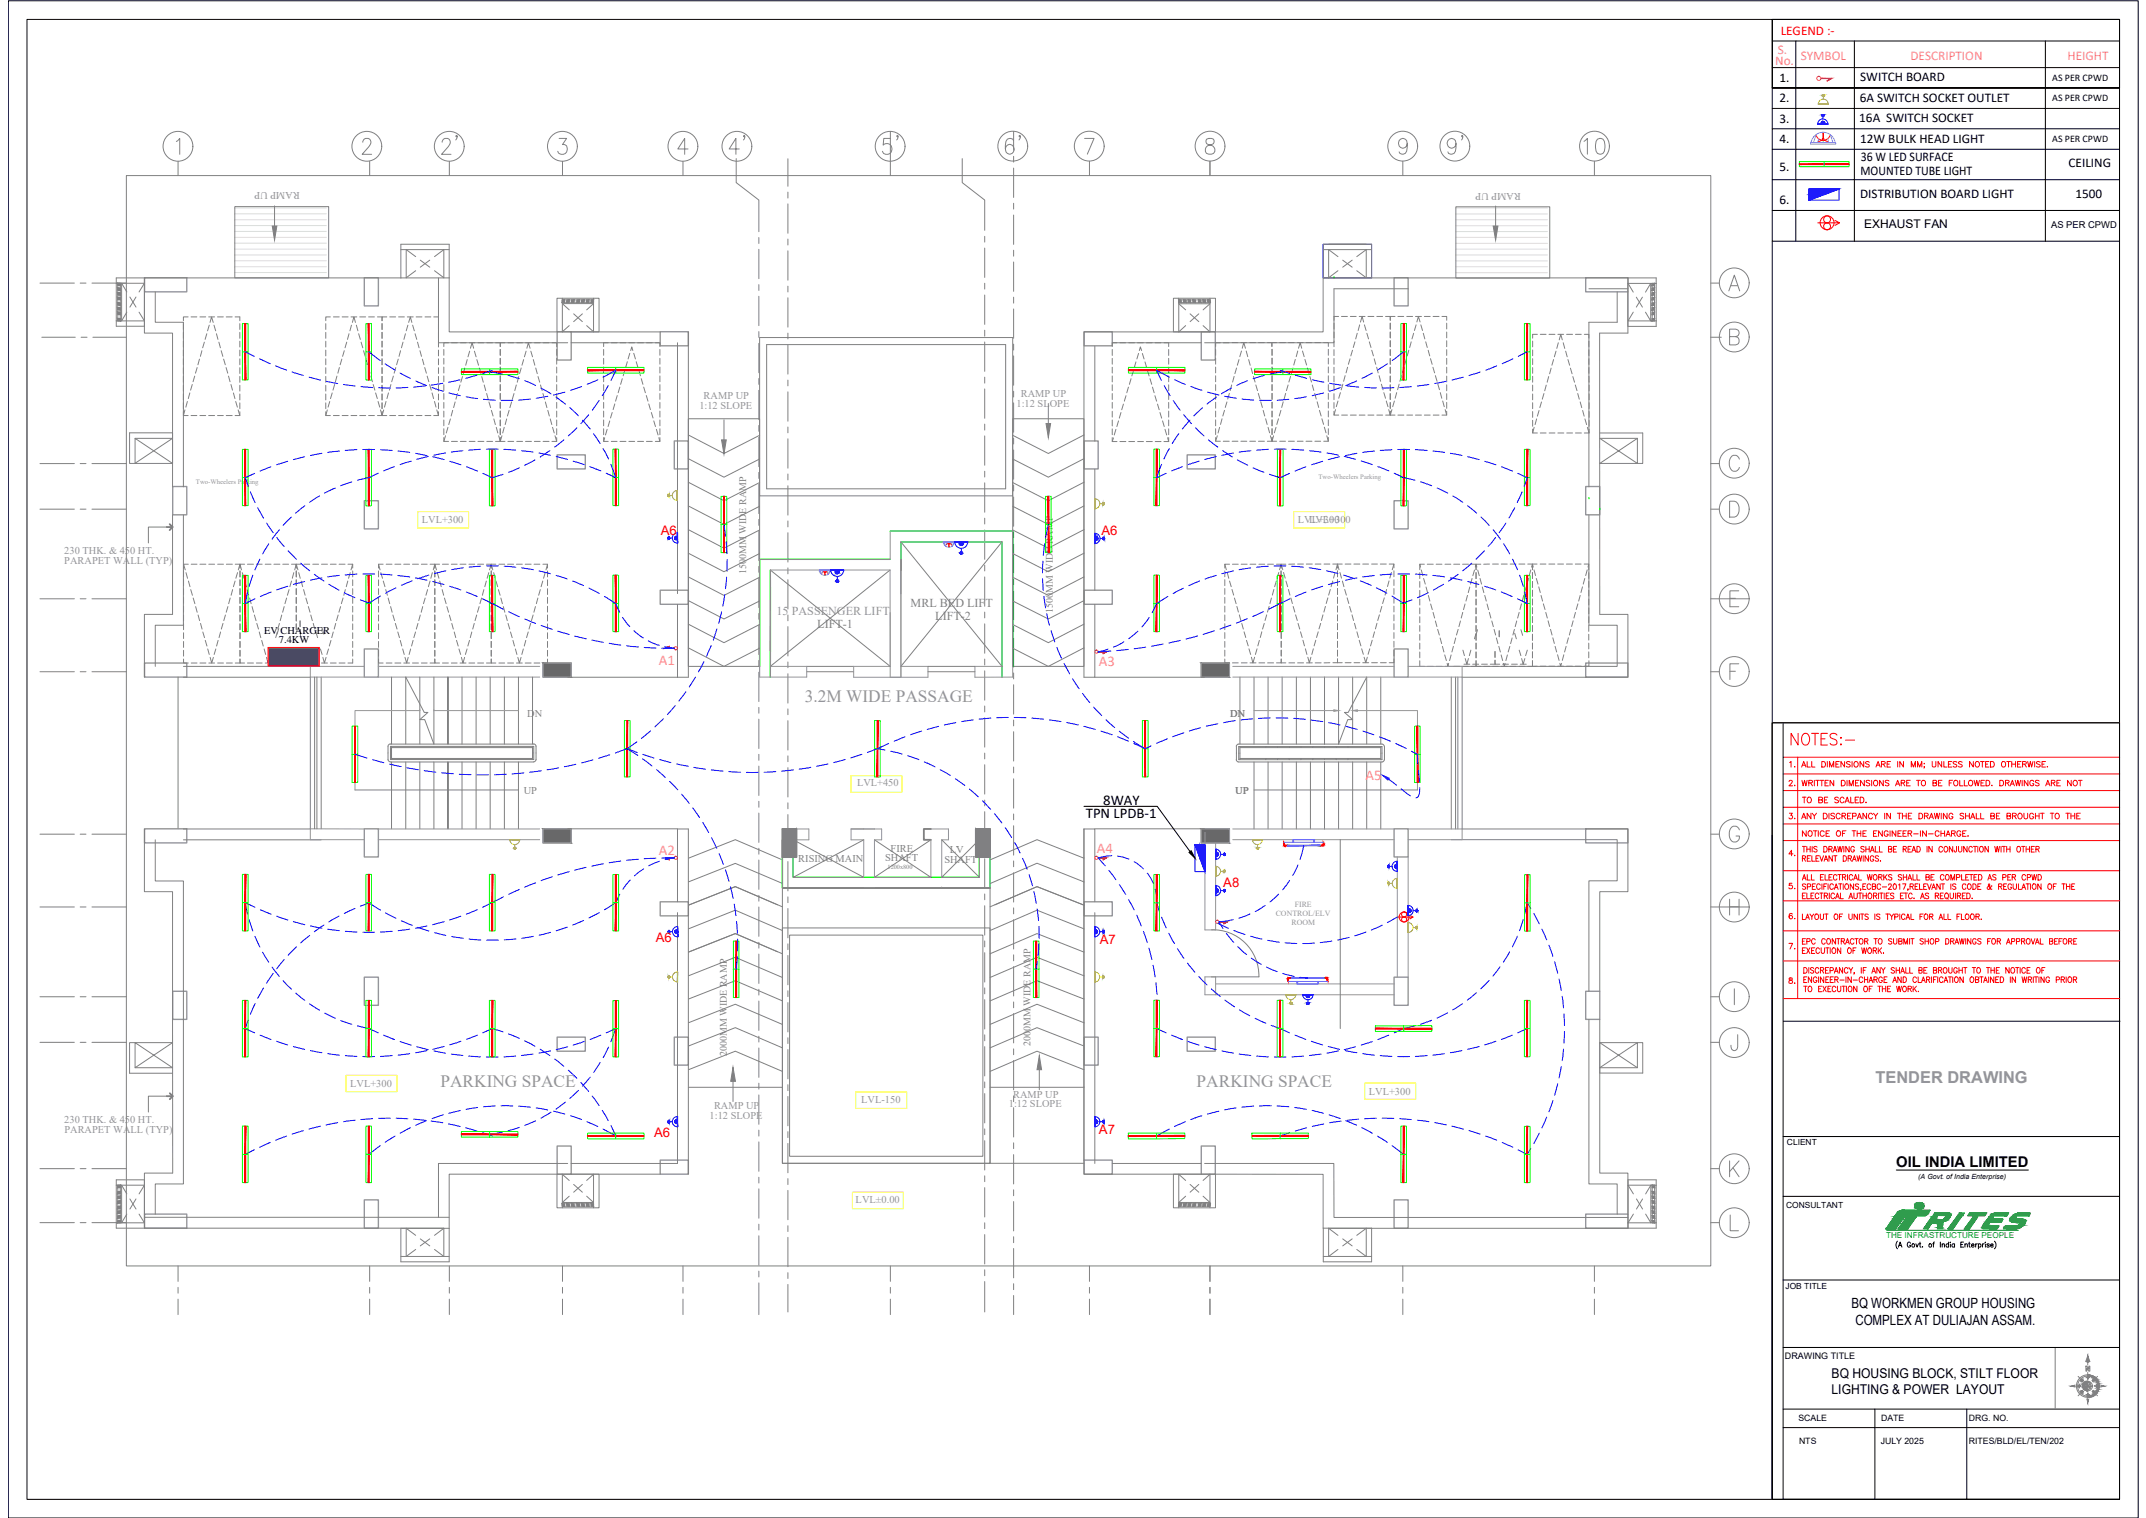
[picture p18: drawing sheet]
<svg xmlns="http://www.w3.org/2000/svg" width="594mm" height="420mm" viewBox="0 0 594 420" stroke-linecap="round" stroke-linejoin="round" font-family="sans-serif">
<defs><g id="words">
<g font-size="7.9" fill="#808080">
<text x="127.7" y="44.1" transform="rotate(-90 127.7 44.1)">2'</text>
<text x="207.4" y="44.1" transform="rotate(-90 207.4 44.1)">4'</text>
<text x="249.8" y="44.1" transform="rotate(-90 249.8 44.1)">5'</text>
<text x="283.6" y="43.7" transform="rotate(-90 283.6 43.7)">6'</text>
<text x="406" y="43.7" transform="rotate(-90 406 43.7)">9'</text>
<text x="437.4" y="43.7">10</text>
</g>
<text font-size="6.6" fill="#f00" x="494.9" y="207.4">NOTES:-</text>
<text font-size="4.9" fill="#f00" x="494.2" y="247.3">5.</text>
<g font-size="4.8" fill="#939598">
<text x="222.8" y="194.4">3.2M WIDE PASSAGE</text>
<text x="121.9" y="301">PARKING SPACE</text>
<text x="331.3" y="301">PARKING SPACE</text>
</g>
<text font-size="4.5" fill="#939598" x="519.2" y="299.8">TENDER DRAWING</text>
<g font-size="4.4" fill="#f00">
<text x="494.6" y="213.4">1.</text>
<text x="494.2" y="218.7">2.</text>
<text x="494.2" y="227.9">3.</text>
<text x="494.2" y="238.1">4.</text>
<text x="494.2" y="255.4">6.</text>
<text x="494.2" y="263.9">7.</text>
<text x="494.2" y="273.4">8.</text>
</g>
<g font-size="4.1" fill="#ff9f7f">
<text x="182.4" y="184.2">A1</text>
<text x="304.2" y="184.3">A3</text>
<text x="378.1" y="216">A5</text>
<text x="182.4" y="236.8">A2</text>
<text x="303.7" y="236.2">A4</text>
</g>
<g font-size="4.1">
<text x="300.6" y="226.4">TPN LPDB-1</text>
<text x="305.4" y="222.8">8WAY</text>
<text x="524.9" y="323">OIL INDIA LIMITED</text>
</g>
<g font-size="3.9">
<text x="512.5" y="361.9">BQ WORKMEN GROUP HOUSING</text>
<text x="513.6" y="366.6">COMPLEX AT DULIAJAN ASSAM.</text>
</g>
<text font-size="3.7" fill="#f00" x="492.9" y="9.8">LEGEND :-</text>
<g font-size="3.7" fill="#f0f">
<text x="491.4" y="17.9">No.</text>
<text x="492.1" y="14.8">S.</text>
<text x="498.5" y="16.6">SYMBOL</text>
<text x="528.9" y="16.7">DESCRIPTION</text>
<text x="572.4" y="16.7">HEIGHT</text>
</g>
<g font-size="3.7">
<text x="492.6" y="22.6">1.</text>
<text x="515" y="22.4">SWITCH BOARD</text>
<text x="492.6" y="28.2">2.</text>
<text x="514.8" y="28.1">6A SWITCH SOCKET OUTLET</text>
<text x="492.6" y="33.9">3.</text>
<text x="514.7" y="33.9">16A SWITCH SOCKET</text>
<text x="492.6" y="39.5">4.</text>
<text x="515" y="39.5">12W BULK HEAD LIGHT</text>
<text x="492.6" y="47.2">5.</text>
<text x="515.1" y="44.4">36 W LED SURFACE</text>
<text x="572.7" y="46.3">CEILING</text>
<text x="515" y="48.3">MOUNTED TUBE LIGHT</text>
<text x="492.6" y="56.5">6.</text>
<text x="515" y="54.8">DISTRIBUTION BOARD LIGHT</text>
<text x="574.6" y="54.7">1500</text>
<text x="507" y="381.3">BQ HOUSING BLOCK, STILT FLOOR</text>
<text x="507" y="385.8">LIGHTING &amp; POWER LAYOUT</text>
</g>
<g font-size="3.6" fill="#f00">
<text x="182.9" y="148">A6</text>
<text x="304.9" y="148">A6</text>
<text x="338.6" y="245.5">A8</text>
<text x="181.5" y="260.6">A6</text>
<text x="304.4" y="261.3">A7</text>
<text x="181.1" y="314.6">A6</text>
<text x="304.2" y="313.9">A7</text>
</g>
<g font-size="3.5" fill="#808080">
<text x="575.4" y="383.8">NW</text>
<text x="578.2" y="383.8">NE</text>
<text x="575.4" y="386.6">SW</text>
<text x="578.2" y="386.6">SE</text>
</g>
<g font-size="3.4" fill="#808080">
<text x="252.1" y="167.9">MRL BED LIFT</text>
<text x="226.2" y="173.9">LIFT-1</text>
<text x="258.9" y="171.6">LIFT-2</text>
</g>
<text font-size="3.4" fill="#939598" x="215" y="170.3">15 PASSENGER LIFT</text>
<text font-size="3.3" x="516.1" y="63.1">EXHAUST FAN</text>
<g font-size="2.9" fill="#939598">
<text x="83" y="53.3" transform="rotate(180 83 53.3)">RAMP UP</text>
<text x="421" y="53.3" transform="rotate(180 421 53.3)">RAMP UP</text>
<text x="193.6" y="113.2">1:12 SLOPE</text>
<text x="194.8" y="110.6">RAMP UP</text>
<text x="281.4" y="112.6">1:12 SLOPE</text>
<text x="282.6" y="110">RAMP UP</text>
<text x="116.8" y="144.9">LVL+300</text>
<text x="359.3" y="144.9">LVL+300</text>
<text x="362.4" y="144.9">LVL+300</text>
<text x="17.8" y="153.4">230 THK. &amp; 450 HT.</text>
<text x="17.8" y="156">PARAPET WALL (TYP)</text>
<text x="237.3" y="217.6">LVL+450</text>
<text x="97" y="300.9">LVL+300</text>
<text x="238.4" y="305.3">LVL-150</text>
<text x="280.5" y="303.8">RAMP UP</text>
<text x="378.9" y="303">LVL+300</text>
<text x="17.8" y="310.9">230 THK. &amp; 450 HT.</text>
<text x="196.4" y="309.7">1:12 SLOPE</text>
<text x="197.7" y="307.1">RAMP UP</text>
<text x="279.3" y="306.5">1:12 SLOPE</text>
<text x="17.8" y="313.5">PARAPET WALL (TYP)</text>
<text x="236.9" y="333.1">LVL±0.00</text>
</g>
<g font-size="2.9">
<text x="73.1" y="175.5">EV CHARGER</text>
<text x="77.2" y="177.9">7.4KW</text>
</g>
<g font-size="2.9" fill="#808080">
<text x="145.9" y="198.4">DN</text>
<text x="340.5" y="198.4">DN</text>
<text x="145" y="219.8">UP</text>
<text x="341.9" y="219.8">UP</text>
<text x="221" y="238.7">RISING MAIN</text>
<text x="245" y="238.4">SHAFT</text>
<text x="246.6" y="235.8">FIRE</text>
<text x="261.4" y="238.8">SHAFT</text>
<text x="262.9" y="236.2">LV</text>
</g>
<g font-size="2.8">
<text x="568.1" y="22.4">AS PER CPWD</text>
<text x="568.1" y="28">AS PER CPWD</text>
<text x="568.1" y="39.3">AS PER CPWD</text>
</g>
<g font-size="2.8" fill="#808080">
<text x="206.6" y="158.9" transform="rotate(-90 206.6 158.9)">1500MM WIDE RAMP</text>
<text x="291.5" y="169.7" transform="rotate(-90 291.5 169.7)">1500MM WIDE RAMP</text>
<text x="201.2" y="292.3" transform="rotate(-90 201.2 292.3)">2000MM WIDE RAMP</text>
<text x="285.3" y="289.5" transform="rotate(-90 285.3 289.5)">2000MM WIDE RAMP</text>
</g>
<text font-size="2.6" x="567.8" y="63">AS PER CPWD</text>
<g font-size="2.6" fill="#808080">
<text x="575" y="384.9">W</text>
<text x="578.9" y="384.9">E</text>
</g>
<text font-size="2.5" x="494.1" y="376">DRAWING TITLE</text>
<g font-size="2.4">
<text x="497.9" y="393.4">SCALE</text>
<text x="520.8" y="393.4">DATE</text>
<text x="545" y="393.3">DRG. NO.</text>
<text x="498" y="399.7">NTS</text>
<text x="520.6" y="399.7">JULY 2025</text>
<text x="545" y="399.8">RITES/BLD/EL/TEN/202</text>
</g>
<g font-size="2.3">
<text x="494.7" y="317">CLIENT</text>
<text x="494.5" y="334.5">CONSULTANT</text>
<text x="494.3" y="356.9">JOB TITLE</text>
</g>
<text font-size="2.3" fill="#009926" x="522.1" y="342.7">THE INFRASTRUCTURE PEOPLE</text>
<g font-size="2.2" fill="#939598">
<text x="358.4" y="251.1">FIRE</text>
<text x="353.2" y="253.6">CONTROL/ELV</text>
<text x="357.5" y="256.1">ROOM</text>
</g>
<text font-size="2" x="531" y="326.3">(A Govt. of India Enterprise)</text>
<g font-size="1.9" fill="#939598">
<text x="54.2" y="134">Two-Wheelers Parking</text>
<text x="365" y="132.6">Two-Wheelers Parking</text>
</g>
<text font-size="1.7" fill="#808080" x="245.7" y="240.6">1200x800</text>
</g></defs>
<!-- layer: Arch. Column -->
<g fill="#636466" stroke="#636466" stroke-width=".28">
<path d="M332.5 183.5l7.8 3.9v-3.9zM332.5 183.5l7.8 3.9h-7.8z"/>
<path d="M150.3 183.5l7.8 3.9v-3.9zM150.3 183.5l7.8 3.9h-7.8z"/>
<path d="M332.5 229.4l7.8 3.9v-3.9zM332.5 229.4l7.8 3.9h-7.8z"/>
<path d="M150.3 229.4l7.8 3.9v-3.9zM150.3 229.4l7.8 3.9h-7.8z"/>
</g>
<!-- layer: RAMP -->
<g fill="none" stroke="#dcdcdc" stroke-width=".28">
<path d="M65 57.6h25.4M65 59.2h25.4M403 59.2h25.4M403 57.6h25.4M65 73.8h25.4M65 70.6h25.4M65 69h25.4M65 67.3h25.4M65 65.7h25.4M65 60.8h25.4M65 75.4h25.4M65 72.2h25.4"/>
<path d="M65 64.1h25.4M65 62.4h25.4M403 75.5h25.4M403 73.8h25.4M403 72.2h25.4M403 70.6h25.4M403 69h25.4M403 67.4h25.4M403 65.7h25.4M403 64.1h25.4M403 62.5h25.4M403 60.8h25.4"/>
</g>
<!-- layer: FORMATDRG -->
<g fill="#009926" stroke="#009926" stroke-width=".28">
<path d="M531 334.6h.6z"/>
<path d="M528.6 336.8h.7z"/>
<path d="M538.1 337.4h1.3z"/>
<path d="M533.5 338.8h1.1l-.8 1.3z"/>
<path d="M522.1 340.1h2.6z"/>
<path d="M527.7 337.1h2.6l-2.2 3z"/>
<path d="M535.2 336.3l4.9 .1z"/>
<path d="M542.5 335.7h1.2l-.4 .8z"/>
<path d="M545.2 335.7h4.8z"/>
<path d="M546.3 336.8h1.2z"/>
<path d="M546.2 336.8h1.3l-2.3 3.3z"/>
<path d="M550.7 336.8h1.2z"/>
<path d="M550.8 338.3h3.2z"/>
<path d="M551.1 336.3h4.6l-.1 .2z"/>
<path d="M557.4 336.3h4.4v.2z"/>
<path d="M557 336.8l1.2-.1z"/>
<path d="M557.1 338.2h1.7z"/>
<path d="M559.1 338.8h1.4z"/>
<path d="M531.2 332.8l.4 .1zM531 332.9h.6z"/>
<path d="M531 332.9h.8zM531 332.9h.8z"/>
<path d="M531 332.9h.8zM530.8 332.9h1z"/>
<path d="M530.8 332.9l1.2 .1zM530.7 333h1.3z"/>
<path d="M530.7 333h1.4zM530.6 333h1.5z"/>
<path d="M530.6 333l1.5 .1zM530.6 333l1.5 .1z"/>
<path d="M530.5 333.1h1.7zM530.5 333.1h1.7z"/>
<path d="M530.5 333.1l1.8 .1zM530.5 333.1l1.8 .1z"/>
<path d="M530.4 333.2h2zM530.3 333.2h2.1z"/>
<path d="M530.3 333.2l2.1 .1zM530.3 333.2l2.1 .1z"/>
<path d="M530.3 333.3l2.2 .1zM530.2 333.4h2.3z"/>
<path d="M530.2 333.4l2.3 .1zM530.2 333.4l2.3 .1z"/>
<path d="M530.2 333.5l2.3 .1zM530.2 333.5l2.3 .1z"/>
<path d="M530.2 333.6l2.4 .1zM530.2 333.6l2.4 .1z"/>
<path d="M530.1 333.7l2.5 .1zM530.1 333.7l2.5 .1z"/>
<path d="M530.1 333.8h2.5zM530.1 333.8h2.5z"/>
<path d="M530.1 333.8h2.5zM530.1 333.8l2.4 .1z"/>
<path d="M530.2 333.9l2.3 .1zM530.2 333.9l2.3 .1z"/>
<path d="M530.2 334h2.3zM530.2 334l2.3 .1z"/>
<path d="M530.2 334.1h2.3zM530.2 334.1l2.2 .1z"/>
<path d="M530.3 334.2h2.1zM530.3 334.2l2.1 .1z"/>
<path d="M530.3 334.3h2.1zM530.3 334.3h2z"/>
<path d="M530.4 334.3h1.9zM530.4 334.3l1.8 .1z"/>
<path d="M530.5 334.4h1.7zM530.5 334.4h1.6z"/>
<path d="M530.5 334.4h1.6zM530.5 334.4l1.6 .1z"/>
<path d="M530.6 334.5h1.5zM530.6 334.5l1.4 .1z"/>
<path d="M530.7 334.6h1.3zM530.7 334.6h1.1z"/>
<path d="M530.8 334.6h1zM530.8 334.6h1z"/>
<path d="M531 334.6h.8zM531 334.6h.6z"/>
<path d="M531 334.6l.5 .1zM531.2 334.7h.3z"/>
<path d="M526.4 335h7.9zM526.1 335.1h8.1z"/>
<path d="M526.1 335.1h8.1zM525.8 335.2h8.3z"/>
<path d="M525.8 335.2l8.2 .2 .1-.2zM525.4 335.4l.4-.2 8.2 .2z"/>
<path d="M525.4 335.4l8.5 .3 .1-.3zM525.4 335.4l8.5 .3h-8.7z"/>
<path d="M525.2 335.7l8.6 .2 .1-.2zM525.2 335.7l8.6 .2h-8.8z"/>
<path d="M525 335.9l8.4 .4 .4-.4zM525 335.9l8.4 .4h-8.6z"/>
<path d="M524.8 336.3h8.6zM524.8 336.3h8.4z"/>
<path d="M524.7 336.3h8.5zM524.7 336.3l8.4 .2h-8.4z"/>
<path d="M524.7 336.5h7.6zM524.7 336.5h8.4z"/>
<path d="M524.7 336.5h7.6zM524.7 336.5h3.3z"/>
<path d="M524.6 336.5h3.4zM524.6 336.5l2.9 .1z"/>
<path d="M541.8 336.8h1.2zM541.7 336.8h1.3z"/>
<path d="M538.6 336.8h1.2zM538.6 336.8h1.2z"/>
<path d="M534.9 336.7l1.4 .1zM534.9 336.7l1.4 .1z"/>
<path d="M524.6 336.6l2.5 .2 .4-.2zM524.6 336.6l2.5 .2h-2.7z"/>
<path d="M528.6 336.8h1.9zM528.1 336.9h2.3z"/>
<path d="M538.6 336.8l1.1 .2 .1-.2zM538.6 336.8l1.1 .2h-1.2z"/>
<path d="M528.1 336.9l2.2 .2 .1-.2zM527.7 337.1l.4-.2 2.2 .2z"/>
<path d="M538.5 337h1.2zM538.5 337l1.2 .1h-1.4z"/>
<path d="M538.3 337.1h1.4zM538.3 337.1l1.3 .1z"/>
<path d="M534.8 336.8l1.1 .4 .4-.4zM534.8 336.8l1.1 .4h-1.4z"/>
<path d="M534.5 337.2l1.3 .2 .1-.2zM534.5 337.2l1.3 .2h-1.4z"/>
<path d="M524.4 336.8l2.4 .6 .3-.6zM524.4 336.8l2.4 .6h-2.8z"/>
<path d="M538.3 337.2l1.1 .2 .2-.2zM538.3 337.2l1.1 .2h-1.3zM538.1 337.4h1.3z"/>
<path d="M534.4 337.4h1.4zM534.4 337.4l1.3 .1z"/>
<path d="M538.1 337.4h1.3zM537.9 337.6h1.4z"/>
<path d="M534.3 337.5l1.4 .1zM534.3 337.5l1.4 .1h-1.4z"/>
<path d="M537.9 337.6h1.4zM537.6 337.7h1.6z"/>
<path d="M537.6 337.7h1.6zM535.8 337.7h3.4z"/>
<path d="M534.3 337.6l1.5 .1zM534.3 337.6l1.5 .1z"/>
<path d="M534.2 337.7l4.8 .1 .2-.1zM534.2 337.7l4.8 .1h-4.9z"/>
<path d="M534.1 337.8l4.2 .3 .7-.3zM534.1 337.8l4.2 .3h-4.4z"/>
<path d="M533.9 338.1h4.4zM533.9 338.1h4.1z"/>
<path d="M533.9 338.1h4.1zM533.9 338.1l4 .1z"/>
<path d="M533.9 338.2l3.9 .2 .1-.2zM533.9 338.2l3.9 .2h-4.1z"/>
<path d="M533.7 338.4l4.1 .1zM533.7 338.4l4.1 .1z"/>
<path d="M534.9 338.5h2.9zM534.9 338.5h2.9z"/>
<path d="M536.4 338.5h1.4zM536.4 338.5h1.4z"/>
<path d="M524 337.4l1.9 1.2 .9-1.2zM524 337.4l1.9 1.2h-2.7z"/>
<path d="M533.7 338.5h1.2zM533.7 338.5l1 .1h-1.2z"/>
<path d="M536.5 338.5l1.3 .3v-.3zM536.5 338.5l1.3 .3h-1.3z"/>
<path d="M533.5 338.6h1.2zM533.5 338.6l1.1 .2h-1.1z"/>
<path d="M536.5 338.8l1.3 .2v-.2zM536.5 338.8l1.3 .2h-1.3z"/>
<path d="M536.5 339h1.3zM536.5 339l1.3 .1z"/>
<path d="M536.5 339.1l1.2 .7 .1-.7zM536.5 339.1l1.2 .7h-1.3z"/>
<path d="M533.5 338.8l-1 1.3h1.3zM532.5 340.1h1.3z"/>
<path d="M541.7 336.8l-1 3.3 2.3-3.3zM541.7 336.8l-1 3.3h-1.4zM539.3 340.1h1.4zM539.3 340.1h1.4zM539.3 340.1h1.4z"/>
<path d="M536.4 339.8l1.3 .3v-.3zM536.4 339.8l1.3 .3h-1.4z"/>
<path d="M523.2 338.6l1.5 1.5 1.2-1.5zM523.2 338.6l1.5 1.5h-2.6z"/>
<path d="M527.7 337.1l-2.3 3h2.7zM525.4 340.1l2.7 .1z"/>
<path d="M535.7 335.7l4.1 .1zM535.7 335.7l4.1 .1z"/>
<path d="M535.6 335.8l4.3 .1zM535.6 335.8l4.3 .1h-4.4z"/>
<path d="M535.5 335.9l4.6 .2-.2-.2zM535.5 335.9l4.6 .2h-4.7z"/>
<path d="M535.4 336.1l4.7 .2v-.2zM535.4 336.1l4.7 .2h-4.9z"/>
<path d="M535.2 336.3l-.1 .1h5zM535.1 336.4l5 .1z"/>
<path d="M541.9 336.5h1.4zM542.5 335.7l.8 .8h-1.4z"/>
<path d="M545.2 335.7l4.2 .8 .6-.8zM545.2 335.7l4.2 .8h-4.6z"/>
<path d="M543.8 340.1h1.4zM546.2 336.8l-1 3.3h-1.4z"/>
<path d="M550.7 336.8l.7 .6 .4-.6zM550.7 336.8l.7 .6h-1.2z"/>
<path d="M550.2 337.4l4.3 .1zM550.2 337.4l4.3 .1z"/>
<path d="M550.1 337.5l4 .5 .4-.5zM550.1 337.5l4 .5h-4.4z"/>
<path d="M549.7 338l4.3 .3 .1-.3zM549.7 338l4.3 .3h-4.5z"/>
<path d="M549.5 338.3h1.3zM549.5 338.3h1.3z"/>
<path d="M549.5 338.3l1 .5 .3-.5zM549.5 338.3l1 .5h-1.3z"/>
<path d="M549.2 338.8l1.1 .2 .2-.2zM549.2 338.8l1.1 .2h-1.2z"/>
<path d="M549.1 339l1.1 .1 .1-.1zM549.1 339l1.1 .1h-1.2z"/>
<path d="M549 339.1l1.2 .2zM549 339.1l1.2 .2h-1.3z"/>
<path d="M548.9 339.3h1.2zM548.9 339.3h1.3z"/>
<path d="M548.9 339.3h1.3zM548.9 339.3h1.3z"/>
<path d="M548.9 339.3h4.5zM548.8 339.3h4.6z"/>
<path d="M548.8 339.3l4.4 .3 .2-.3zM548.8 339.3l4.4 .3h-4.5z"/>
<path d="M548.7 339.6l4.3 .3 .2-.3zM548.7 339.6l4.3 .3h-4.3z"/>
<path d="M548.7 339.9h4.3zM548.7 339.9l4.2 .1z"/>
<path d="M548.8 340h4.1zM548.8 340l4 .1z"/>
<path d="M552.5 335.7l3.5 .1zM552.3 335.8h3.7z"/>
<path d="M552.3 335.8h3.7zM551.9 335.8h4z"/>
<path d="M551.9 335.8h4zM551.6 335.9h4.3z"/>
<path d="M551.6 335.9l4.2 .2 .1-.2zM551.3 336.1l.3-.2 4.2 .2z"/>
<path d="M551.3 336.1h4.5zM551.1 336.3h4.6z"/>
<path d="M551.1 336.3l-.1 .2h4.6zM551 336.5h4.6z"/>
<path d="M558.7 335.7l3.2 .1zM558.4 335.8h3.5z"/>
<path d="M558.4 335.8h3.5zM558.1 336h3.8z"/>
<path d="M558.1 336l3.8 .1v-.1zM557.7 336.1l.4-.1 3.8 .1z"/>
<path d="M557.7 336.1l4.1 .2 .1-.2zM557.4 336.3l.3-.2 4.1 .2z"/>
<path d="M557.4 336.3l-.2 .2h4.6zM557.2 336.5h4.6z"/>
<path d="M557 336.8h1.2zM556.7 336.9h1.4z"/>
<path d="M556.7 336.9h1.4zM556.7 336.9l1.3 .1z"/>
<path d="M556.7 337l1.2 .2 .1-.2zM556.7 337l1.2 .2h-1.3z"/>
<path d="M556.6 337.2l1.3 .1zM556.6 337.2l1.3 .1zM556.5 337.3h1.4zM556.5 337.3h1.4z"/>
<path d="M556.5 337.3l1.4 .1zM556.5 337.3l1.4 .1z"/>
<path d="M556.4 337.4h1.7zM556.4 337.4h1.7z"/>
<path d="M556.4 337.4l2.6 .1zM556.4 337.4l2.6 .1z"/>
<path d="M556.4 337.5h3.7zM556.4 337.5h3.7z"/>
<path d="M556.4 337.5h4zM556.4 337.5h4z"/>
<path d="M556.4 337.5l4.2 .1zM556.4 337.5l4.2 .1z"/>
<path d="M556.4 337.6l4.3 .1zM556.4 337.6l4.3 .1z"/>
<path d="M556.4 337.7l4.3 .1zM556.4 337.7l4.3 .1z"/>
<path d="M556.4 337.8l4.4 .1zM556.4 337.8l4.4 .1z"/>
<path d="M556.4 337.9h4.4zM556.4 337.9l4.4 .1z"/>
<path d="M556.5 338l4.3 .1zM556.5 338l4.3 .1zM556.7 338.1h4.1zM556.7 338.1h4.1z"/>
<path d="M556.7 338.1h4.1zM556.7 338.1l4 .1z"/>
<path d="M556.9 338.2h3.8zM556.9 338.2h3.8z"/>
<path d="M558.8 338.2l1.9 .1zM558.8 338.2l1.9 .1z"/>
<path d="M558.8 338.3h1.9zM558.8 338.3h1.9z"/>
<path d="M559.1 338.3l1.5 .2 .1-.2zM559.1 338.3l1.5 .2h-1.4z"/>
<path d="M559.2 338.5l1.3 .2 .1-.2zM559.2 338.5l1.3 .2h-1.3z"/>
<path d="M559.2 338.7h1.3zM559.2 338.7l1.3 .1zM559.1 338.8h1.4z"/>
<path d="M559.1 338.8l1.2 .2 .2-.2zM559.1 338.8l1.2 .2h-1.4z"/>
<path d="M558.9 339h1.4zM558.7 339.2h1.4z"/>
<path d="M558.7 339.2h1.4zM558.7 339.2h1.4z"/>
<path d="M558.7 339.2h1.4zM558.5 339.3h1.5z"/>
<path d="M558.5 339.3h1.5zM558.3 339.3h1.6z"/>
<path d="M555.3 339.3h4.6zM555.1 339.3h4.8z"/>
<path d="M555.1 339.3l4.6 .2 .2-.2zM555.1 339.3l4.6 .2h-4.8z"/>
<path d="M554.9 339.5h4.8zM554.8 339.6h4.7z"/>
<path d="M554.8 339.6l4.4 .2 .3-.2zM554.8 339.6l4.4 .2h-4.5z"/>
<path d="M554.7 339.8l4.2 .1 .3-.1zM554.7 339.8l4.2 .1h-4.2z"/>
<path d="M554.7 339.9h4.2zM554.7 339.9l3.9 .1z"/>
<path d="M554.7 340h3.9zM554.7 340l3.6 .1z"/>
</g>
<!-- layer: GRID -->
<g fill="none" stroke="#808080" stroke-width=".28">
<path d="M246.5 36.4v12.2M49.3 44.7v3.9M102.3 44.7v3.9M124.4 44.7v3.9M155.7 44.7v3.9M189.1 44.7v3.9M203.8 43.9v6.6l6.3 4.9v8.7M218.1 43.9v7.7M218.1 53.2v1.6M218.1 56.4v8.2M266.4 43.9v6.6l6.2 4.9v8.4M280.6 46.5v8.2"/>
<path d="M280.6 56.3v1.6M280.6 59.5v8.1M301.6 44.7v3.9M335 44.7v3.9M388.3 44.7v3.9M441.4 44.7v3.9M11.1 78.4h9.5M22.2 78.4h1.6M25.5 78.4h9.5M210.1 65.7v1.7M210.1 69v8.1M210.1 78.8v1.6"/>
<path d="M218.1 66.2v1.6M218.1 69.4v8.2M218.1 79.2v1.6M272.6 65.4v1.6M272.6 68.7v8.1M272.6 78.4v1.6M280.6 69.3v1.6M280.6 72.5v8.1M473.6 78.4h2.4M11.6 93.3h9.2M22.5 93.3h1.6M25.7 93.3h9.3"/>
<path d="M210.1 82v8.1M210.1 91.8v1.6M210.1 95v8.2M218.1 82.4v8.2M218.1 92.2v1.6M218.1 95.5v8M272.6 81.7v8.1M272.6 91.4v1.6M272.6 94.7v8.1M280.6 82.3v1.6M280.6 85.5v8.1M280.6 95.2v1.7"/>
<path d="M280.6 98.5v8.1M473.6 93.3h2.9M210.1 104.8v1.6M210.1 108v8.2M210.1 117.8v1.6M218.1 105.2v1.6M218.1 108.5v8.1M218.1 118.2v1.6M272.6 104.4v1.6M272.6 107.7v8.1M272.6 117.4v1.6M280.6 108.3v1.6"/>
<path d="M280.6 111.5v8.1M11.1 128.3h9.5M22.2 128.3h1.6M25.5 128.3h9.5M210.1 121v8.2M210.1 130.8v1.6M210.1 134v8.2M218.1 121.5v8.1M218.1 131.2v1.6M218.1 134.5v8.1M272.6 120.7v8.1M272.6 130.4v1.6"/>
<path d="M272.6 133.6v8.2M280.6 121.3v1.6M280.6 124.5v8.1M280.6 134.3v1.6M280.6 137.5v8.2M473.6 128.3h2.4M11.1 140.9h9.5M22.2 140.9h1.6M25.5 140.9h9.5M210.1 143.8v1.6M210.1 147v8.2M210.1 156.8v1.6"/>
<path d="M218.1 144.2v1.6M218.1 147.4v8.2M218.1 157.2v1.6M272.6 143.4v1.6M272.6 146.7v8.1M272.6 156.4v1.6M272.6 159.7v8.1M280.6 147.3v1.6M280.6 150.5v8.2M473.6 140.9h2.4M11.1 165.7h9.5M22.2 165.7h1.6"/>
<path d="M25.5 165.7h9.5M210.1 160v8.1M210.1 169.8v1.6M210.1 173v8.1M218.1 160.4v8.2M218.1 170.2v1.6M218.1 173.4v8.2M272.6 169.4v1.6M272.6 172.7v8.1M280.6 160.3v1.6M280.6 163.5v8.2M280.6 173.3v1.6"/>
<path d="M280.6 176.5v8.2M473.6 165.7h10.7M11.1 185.9h9.5M22.2 185.9h1.6M25.5 185.9h9.5M210.1 182.8v1.6M210.1 186.1v8.1M210.1 195.8v1.6M210.1 199.1v8.1M218.1 183.2v1.6M218.1 186.5v8.1M218.1 196.2v1.6"/>
<path d="M218.1 199.5v8.1M272.6 182.4v1.7M272.6 185.7v8.1M272.6 195.4v1.7M272.6 198.7v8.1M280.6 186.3v1.6M280.6 189.5v8.2M280.6 199.3v1.6M473.6 185.9h2.4M210.1 208.8v1.6M210.1 212v8.2M218.1 209.2v1.6"/>
<path d="M218.1 212.5v8.1M272.6 208.4v1.7M272.6 211.7v8.1M280.6 202.5v8.2M280.6 212.3v1.6M280.6 215.6v8.1M11.1 230.9h9.5M22.2 230.9h1.6M25.5 230.9h9.5M210.1 221.8v1.6M210.1 225v8.2M210.1 234.8v1.6"/>
<path d="M210.1 238v8.2M218.1 222.2v1.7M218.1 225.5v8.1M218.1 235.2v1.7M218.1 238.5v8.1M272.6 221.4v1.7M272.6 224.7v8.1M272.6 234.4v1.7M272.6 237.7v8.1M280.6 225.3v1.6M280.6 228.6v8.1M280.6 238.3v1.6"/>
<path d="M473.6 230.9h2.4M11.1 251h9.5M22.2 251h1.6M25.5 251h9.5M210.1 247.8v1.6M210.1 251v8.2M218.1 248.2v1.7M218.1 251.5v8.1M272.6 247.4v1.6M272.6 250.7v8.1M280.6 241.6v8.1M280.6 251.3v1.6"/>
<path d="M280.6 254.6v8.1M473.6 251h10.7M11.1 275.9h9.5M22.2 275.9h1.6M25.5 275.9h9.5M210.1 260.8v1.6M210.1 264.1v8.1M210.1 273.8v1.6M210.1 277.1v8.1M218.1 261.2v1.6M218.1 264.5v8.1M218.1 274.2v1.6"/>
<path d="M218.1 277.5v8.1M272.6 260.4v1.7M272.6 263.7v8.1M272.6 273.4v1.7M272.6 276.7v8.1M280.6 264.3v1.6M280.6 267.5v8.2M280.6 277.3v1.6M473.6 275.9h2.4M11.1 288.5h9.5M22.2 288.5h1.6M25.5 288.5h9.5"/>
<path d="M210.1 286.8v1.6M210.1 290.1v8.1M210.1 299.8v1.7M218.1 287.2v1.6M218.1 290.5v8.1M272.6 286.4v1.7M272.6 289.7v8.1M272.6 299.5v1.6M280.6 280.5v8.2M280.6 290.3v1.6M280.6 293.5v8.2M473.6 288.5h2.4"/>
<path d="M210.1 303.1v8.1M210.1 312.8v1.7M210.1 316.1v8.1M218.1 300.2v1.7M218.1 303.5v8.1M218.1 313.2v1.7M218.1 316.5v8.1M272.6 302.7v8.1M272.6 312.5v1.6M272.6 315.7v8.1M280.6 303.3v1.6M280.6 306.6v8.1"/>
<path d="M280.6 316.3v1.6M280.6 319.6v8.1M11.1 338.4h9.5M11.1 323.5h9.5M22.2 338.4h1.6M22.2 323.5h1.6M25.5 338.4h9.5M25.5 323.5h9.5M210.1 325.8v1.6M210.1 329.1v8.1M210.1 338.8v1.6M218.1 326.2v1.7"/>
<path d="M218.1 329.5v8.1M218.1 339.3v1.6M272.6 325.5v1.6M272.6 328.7v8.1M272.6 338.5v1.6M280.6 329.3v1.7M280.6 332.6v8.1M473.6 338.4h2.4M473.6 323.5h2.4M49.3 350.4v4.3M49.3 356.3v1.6M49.3 359.6v4.3"/>
<path d="M102.3 350.4v4.3M102.3 356.3v1.6M102.3 359.6v4.3M124.4 350.4v4.3M124.4 356.3v1.6M124.4 359.6v4.3M155.7 350.4v4.3M155.7 356.3v1.6M155.7 359.6v4.3M189.1 350.4v4.3M189.1 356.3v1.6M189.1 359.6v4.3"/>
<path d="M210.1 342.1v8.1M210.1 351.8v1.6M210.1 355.1v8.8M218.1 342.5v8.1M218.1 352.3v1.6M218.1 355.5v7.6M246.5 350.4v4.3M246.5 356.3v1.6M246.5 359.6v4.3M272.6 341.7v8.1M272.6 351.5v1.6M272.6 354.7v8.4"/>
<path d="M280.6 342.3v1.7M280.6 345.6v8.1M280.6 355.3v1.7M280.6 358.6v5.3M301.6 350.4v4.3M301.6 356.3v1.6M301.6 359.6v4.3M335 350.4v4.3M335 356.3v1.6M335 359.6v4.3M388.3 350.4v4.3M388.3 356.3v1.6"/>
<path d="M388.3 359.6v4.3M441.4 350.4v4.3M441.4 356.3v1.6M441.4 359.6v4.3"/>
</g>
<!-- layer: ANNO-GRID -->
<g fill="none" stroke="#808080" stroke-width=".28">
<path d="M48.8 39.2l1-.9v4.4M100.4 39.4l.4-.9 .4-.2h.8a1.31 1.31 0 0 1 .1 2.3l-1.8 2.1h2.6M154.8 38.3h2.1l-1.2 1.7h.6a1.41 1.41 0 0 1 .4 2.3 1.41 1.41 0 0 1-2.3-.4M300.2 38.3h2.7l-1.9 4.4M334 38.5a.93 .93 0 0 0 .4 1.5 1.75 1.75 0 0 1 1.9 1.9 1.34 1.34 0 0 1-1.8 .7 1.34 1.34 0 0 1-.6-1.8l.3-.4 1.3-.4a.93 .93 0 0 0 .4-1.5l-.5-.2zM389.6 39.8a1.22 1.22 0 0 1-1.4 1.2 1.22 1.22 0 0 1-1-1.5 1.2 1.2 0 0 1 .8-1.1 1.2 1.2 0 0 1 1.4 .5 4.5 4.5 0 0 1-.4 3.6 1.1 1.1 0 0 1-1.7-.5M190.5 41.2h-2.9l1.9-2.9v4.4M479.2 79.1h1.8M478.6 80.5l1.5-4.3 1.5 4.3M478.8 93.2h1.7a1.04 1.04 0 0 0 .9-1.1 1.04 1.04 0 0 0-.9-1h-1.7v4.4h1.7l.5-.3a1.18 1.18 0 0 0 .4-1.2 1.18 1.18 0 0 0-.9-.8M478.8 138.7h1.3a2.45 2.45 0 0 1 1.4 2.2 2.45 2.45 0 0 1-1.4 2.2h-1.3zM481.5 127.1a1.33 1.33 0 0 0-1.3-1.1 1.33 1.33 0 0 0-1.3 1.1 2.63 2.63 0 0 0 .9 3.3 1.38 1.38 0 0 0 1.7-1"/>
<path d="M478.9 165.6h1.5M481.3 163.5h-2.4v4.4h2.4M478.9 185.8h1.5M481.3 183.7h-2.4v4.4M481.5 229.7a1.43 1.43 0 0 0-1.7-1 1.43 1.43 0 0 0-1.1 1.6 1.94 1.94 0 0 0 1.9 2.7 1.39 1.39 0 0 0 .9-1.6h-.9M478.8 248.9v4.4M478.8 251h2.6M481.4 248.9v4.4M480.1 273.7v4.4M481 286.4v3.3l-.1 .7a.88 .88 0 0 1-1.5 0l-.2-1.1M478.8 321.3v4.4M479 336.3v4.4h2.3"/>
<path d="M479.7 323.2l1.7 2.5M481.4 321.3l-2.6 3"/>
<circle cx="49.3" cy="40.5" r="4.1"/>
<circle cx="101.6" cy="40.5" r="4.1"/>
<circle cx="155.7" cy="40.5" r="4.1"/>
<circle cx="189.1" cy="40.5" r="4.1"/>
<circle cx="301.5" cy="40.4" r="4.1"/>
<circle cx="335" cy="40.4" r="4.1"/>
<circle cx="388.3" cy="40.4" r="4.1"/>
<circle cx="480.1" cy="78.3" r="4.1"/>
<circle cx="480.1" cy="93.3" r="4.1"/>
<circle cx="480.1" cy="128.2" r="4.1"/>
<circle cx="480.1" cy="140.9" r="4.1"/>
<circle cx="480.1" cy="165.7" r="4.1"/>
<circle cx="480.1" cy="185.9" r="4.1"/>
<circle cx="480.1" cy="230.8" r="4.1"/>
<circle cx="480.1" cy="251.1" r="4.1"/>
<circle cx="480.1" cy="275.9" r="4.1"/>
<circle cx="480.1" cy="288.6" r="4.1"/>
<circle cx="480.1" cy="338.4" r="4.1"/>
<circle cx="480.1" cy="323.5" r="4.1"/>
</g>
<!-- layer: Arch. Column -->
<g fill="none" stroke="#939598" stroke-width=".38">
<path d="M40 76.9h11.7v3.9h-11.7zM100.9 76.9h3.8v7.8h-3.8zM385.9 76.9h3.9v7.8h-3.9zM439 76.9h11.7v3.9h-11.7zM154.2 91.8h3.9v7.9h-3.9zM182.8 91.8h7.8v3.9h-7.8zM300.1 91.8h7.8v3.9h-7.8zM332.5 91.8h3.9v7.9h-3.9zM47.8 134.7h3.9v7.8h-3.9zM100.9 138.6h3.8v7.8h-3.8zM154.2 125.9h7.8v3.9h-7.8zM186.7 122h3.9v7.8h-3.9z"/>
<path d="M300.1 122h3.9v7.8h-3.9zM328.6 125.9h7.8v3.9h-7.8zM385.9 138.6h3.9v7.8h-3.9zM439 134.7h3.9v7.8h-3.9zM100.9 179.6h3.8v7.8h-3.8zM182.8 163.4h7.8v3.9h-7.8zM300.1 163.4h7.8v3.9h-7.8zM385.9 179.6h3.9v7.8h-3.9zM40 183.5h11.7v3.9h-11.7zM150.3 183.5h7.8v3.9h-7.8zM332.5 183.5h7.8v3.9h-7.8zM439 183.5h11.7v3.9h-11.7z"/>
<path d="M40 229.4h11.7v3.9h-11.7zM100.9 229.4h3.8v7.8h-3.8zM150.3 229.4h7.8v3.9h-7.8zM332.5 229.4h7.8v3.9h-7.8zM385.9 229.4h3.9v7.8h-3.9zM439 229.4h11.7v3.9h-11.7zM182.8 249.6h7.8v3.9h-7.8zM300.1 249.6h7.8v3.9h-7.8zM47.8 274.4h3.9v7.8h-3.9zM100.9 270.5h3.8v7.8h-3.8zM385.9 270.5h3.9v7.8h-3.9zM439 274.4h3.9v7.8h-3.9z"/>
<path d="M154.2 287.1h7.8v3.9h-7.8zM186.7 287.1h3.9v7.7h-3.9zM300.1 287.1h3.9v7.7h-3.9zM328.6 287.1h7.8v3.9h-7.8zM154.2 317.2h3.9v7.8h-3.9zM332.5 317.2h3.9v7.8h-3.9zM40 336h11.7v3.9h-11.7zM100.9 332.1h3.8v7.8h-3.8zM182.8 321.1h7.8v3.9h-7.8zM300.1 321.1h7.8v3.9h-7.8zM385.9 332.1h3.9v7.8h-3.9zM439 336h11.7v3.9h-11.7z"/>
</g>
<!-- layer: Ele_7 -->
<path d="M49.3 187.4v42" fill="none" stroke="#808080" stroke-width=".28"/>
<!-- layer: 0 -->
<path d="M366.3 67.6h13.4v9.3h-13.4z" fill="none" stroke="#00f" stroke-width=".28"/>
<!-- layer: LEVEL LINE -->
<path d="M32.2 78.4v10.4M33.7 78.4v10.4M367.8 67.6h10.4M32.2 328v10.5M33.7 328v10.5" fill="none" stroke="#808080" stroke-width=".28"/>
<!-- layer: HAT -->
<path d="M215.2 250.4l-11.6-5-13 5.1M215.2 263.4l-11.6-5-13 5.1" fill="none" stroke="#808080" stroke-width=".28"/>
<!-- layer: RAMP -->
<path d="M190.6 115.9h19.7v68.5h-19.7zM280.3 115.9h19.8v68.5h-19.8zM190.6 237.5l13-5.1 13 5.6M190.6 244.1l13-5.1 13 5.5M190.6 250.5l13-5.1 13 5.6M190.6 257.1l13-5.2 13 5.7M190.6 263.5l13-5.1 13 5.6M190.6 270.1l13-5.1 13 5.6M190.6 276.5l13-5.1 13 5.6M190.6 283.1l13-5.1 13 5.5M190.6 289.5l13-5.1 13 5.6M190.6 296.1l13-5.1 13 5.5" fill="none" stroke="#808080" stroke-width=".28"/>
<!-- layer: SHAFT-JALI -->
<g fill="none" stroke="#808080" stroke-width=".28">
<path d="M33.7 78.4l1.4 2.4M111 69.1h13.3M111 67.6h13.3v9.3h-13.3zM115.1 71l-2.6-1.9v7.8l2.6-2M116.3 72l2.7 2M119 72l-2.7 2M120.3 71l2.6-1.9v7.8l-2.6-2M35.1 86.4l-1.4 2.4M36 82.2l1.6 2.8M37.6 82.2l-1.6 2.8M38.5 80.8l1.5-2.4h-7.8v-1.5h7.8v13.4h-7.8v-1.5h7.8l-1.5-2.4M442.9 119.8h11.9v8.5h-11.9l10.4-7v7l-10.4-7h10.4"/>
<path d="M453.3 295.5h-10.4l10.4-6.9v6.9l-10.4-6.9h11.9v8.4h-11.9M33.7 328l1.4 2.5M35.1 336l-1.4 2.5M36 331.9l1.6 2.7M37.6 331.9l-1.6 2.7M38.5 330.5l1.5-2.5h-7.8v-1.4h7.8v13.3h-7.8v-1.4h7.8l-1.5-2.5M111 340h13.3v9.2h-13.3zM111 347.8h13.3M115.1 341.9l-2.6-1.9v7.8l2.6-2M116.3 342.9l2.7 1.9M119 342.9l-2.7 1.9M120.3 341.9l2.6-1.9v7.8l-2.6-2"/>
</g>
<!-- layer: RAILING -->
<g fill="none" stroke="#808080" stroke-width=".28">
<path d="M32.6 78.4h.7v.6h-.7zM32.6 79.7h.7v.6h-.7zM32.6 78.4v10.4M33.3 78.4v10.4M32.6 81h.7v.7h-.7zM32.6 82.3h.7v.6h-.7zM32.6 83.8h.7v.7h-.7zM32.6 85.1h.7v.7h-.7zM32.6 88.1h.7v.7h-.7zM32.6 86.4h.7v.7h-.7zM402.9 187.4v42M403.6 187.4v42"/>
<path d="M342.2 210.2l.2 .5 .5 .2h39.7l.4-.2 .2-.5M342.2 206.6l.2-.5 .5-.1h39.7l.4 .1 .2 .5M342.3 206.6v3.7M342.9 206.6h39.7v3.7h-39.7zM383.3 206.6v3.7M32.6 337.8h.7v.7h-.7zM32.6 336.5h.7v.6h-.7zM32.6 335.2h.7v.6h-.7zM32.6 333.9h.7v.7h-.7zM32.6 332.4h.7v.6h-.7zM32.6 331.1h.7v.6h-.7zM32.6 328h.7v.7h-.7z"/>
<path d="M32.6 329.8h.7v.6h-.7zM32.6 328v10.5M33.3 328v10.5"/>
</g>
<g fill="#808080" stroke="#808080" stroke-width=".28">
<path d="M32.6 338.5l.7-.7v.7zM32.6 337.8v.7l.7-.7z"/>
<path d="M32.6 337.1l.7-.6v.6zM32.6 336.5v.6l.7-.6z"/>
<path d="M32.6 335.8l.7-.6v.6zM32.6 335.2v.6l.7-.6z"/>
<path d="M32.6 334.6l.7-.7v.7zM32.6 333.9v.7l.7-.7z"/>
<path d="M32.6 333l.7-.6v.6zM32.6 332.4v.6l.7-.6z"/>
<path d="M32.6 331.7l.7-.6v.6zM32.6 331.1v.6l.7-.6z"/>
<path d="M32.6 328.7l.7-.7v.7zM32.6 328v.7l.7-.7z"/>
<path d="M32.6 330.4l.7-.6v.6zM32.6 329.8v.6l.7-.6z"/>
<path d="M32.6 78.4l.7 .6v-.6zM32.6 78.4l.7 .6h-.7z"/>
<path d="M32.6 79.7l.7 .6v-.6zM32.6 79.7l.7 .6h-.7z"/>
<path d="M32.6 81l.7 .7v-.7zM32.6 81l.7 .7h-.7z"/>
<path d="M32.6 82.3l.7 .6v-.6zM32.6 82.3l.7 .6h-.7z"/>
<path d="M32.6 83.8l.7 .7v-.7zM32.6 83.8l.7 .7h-.7z"/>
<path d="M32.6 85.1l.7 .7v-.7zM32.6 85.1l.7 .7h-.7z"/>
<path d="M32.6 88.1l.7 .7v-.7zM32.6 88.1l.7 .7h-.7z"/>
<path d="M32.6 86.4l.7 .7v-.7zM32.6 86.4l.7 .7h-.7z"/>
</g>
<!-- layer: Arch. Window -->
<path d="M300.1 229.4v91.7" fill="none" stroke="#808080" stroke-width=".28"/>
<!-- layer: PARAPET -->
<g fill="none" stroke="#808080" stroke-width=".28">
<path d="M40 76.9h71M124.3 76.9v15h29.9M450.7 76.9h-84.4v15h-29.8M40 80.8v11.4h7.8v42.5M158.1 91.9h24.7M190.6 91.9v95.6M335 91.9h-34.9v95.6M439.9 89.2h7.8M442.8 92.2l.1 77.9M442.9 92.2h7.8M47.8 170.1h-7.8v17.4M50.8 187.5h35.1"/>
<path d="M85.9 187.4v42h-35.1M88.9 187.4v42M401.8 187.4v42M404.8 187.4v42M40 229.4v17.4h7.8v35.4M47.8 324.7h-7.8v11.4"/>
</g>
<!-- layer: STEPS -->
<g fill="none" stroke="#808080" stroke-width=".28">
<path d="M343.3 187.4v18.6M347.1 187.4v18.6M351 187.4v18.6M354.9 187.4v18.6M358.9 187.4v18.6M362.8 187.4v18.6M366.7 187.4v18.6M370.6 187.4v18.6M374.5 187.4v18.6M378.3 187.4v18.6M382.2 187.4v18.6M343.3 206.6v3.7"/>
<path d="M343.3 209.9h38.9v.4M343.3 206.9h38.9M347.1 210.9v18.5M350.4 206.6v.3M350.4 209.9v.4M351 210.9v18.5M353.7 206.6v.3M353.7 209.9v.4M354.9 210.9v18.5M356.9 206.6v.3M356.9 209.9v.4M358.9 210.9v18.5"/>
<path d="M360.1 206.6v.3M360.1 209.9v.4M362.8 210.9v18.5M363.4 206.6v.3M363.4 209.9v.4M366.7 210.9v18.5v-18.5M366.7 206.6v.3M366.7 209.9v.4M369.9 206.6v.3M369.9 209.9v.4M370.6 210.9v18.5M373.1 206.6v.3"/>
<path d="M373.1 209.9v.4M374.5 210.9v18.5M378.3 210.9v18.5M382.2 206.6v3.3M382.2 210.9v18.5"/>
</g>
<!-- layer: DIM -->
<g fill="#989898" stroke="#989898" stroke-width=".28">
<path d="M374.5 196.7l1.3-.2v.4z"/>
<path d="M369.2 196.5l1.4 .2-1.4 .2z"/>
</g>
<path d="M347.1 196.7h22.1M375.8 196.7h16.6v22" fill="none" stroke="#989898" stroke-width=".28"/>
<path d="M378.3 187.4l-5.1 9.8h-1l2.3 2h-1.4l-2.5 6.8M347.1 218.7h45.3" fill="none" stroke="#808080" stroke-width=".28"/>
<!-- layer: CAR PARKING -->
<g fill="none" stroke="#808080" stroke-width=".28">
<path d="M122.9 96.7v1.6M122.9 99.2v1.6M124.2 94.9h-1.3v1M125 94.9h1.6M127.4 94.9h1.6M129.9 94.9h1.6M132.3 94.9h1.7M134.8 94.9h1.6M137.2 94.9h1.3v1v-1h1.3M138.5 96.7v1.6M138.5 99.2v1.6M140.6 94.9h1.6"/>
<path d="M143.1 94.9h1.6M145 99.5l-.5 1.6M145.5 94.9h1.6M145.6 97.2l-.4 1.6M145.9 96.4l.4-1.5 .4 1.5M147 97.2l.4 1.6M147.6 99.5l.5 1.6M147.9 94.9h1.6M150.3 94.9h1.7M152.8 94.9h1.3v1M154.1 96.7v1.6M154.1 99.2v1.6"/>
<path d="M336.5 96.7v1.6M336.5 99.1v1.7M337.8 94.9h-1.3v1M338.6 94.9h1.6M341.1 94.8h1.6M343.5 94.8h1.6M346 94.8h1.6M348.4 94.8h1.6M350.8 94.8h1.3v1.1v-1.1h1.3M352.1 96.7v1.6M352.1 99.1v1.7M354.2 94.8h1.7"/>
<path d="M356.7 94.8h1.6M358.6 99.5l-.4 1.5M359.1 94.8h1.6M359.3 97.2l-.5 1.5M359.5 96.4l.4-1.6 .5 1.6M360.6 97.2l.4 1.5M361.2 99.5l.5 1.5M361.5 94.8h1.7M364 94.8h1.6M366.4 94.8h1.3v1.1M367.7 96.7v1.6M367.7 99.1v1.7"/>
<path d="M369.3 89.5v1.6M369.3 91.9v1.6M369.3 94.4v1.6M369.3 96.8v1.6M369.3 99.2v1.6M370.6 87.6h-1.3v1M371.4 87.6h1.6M373.7 99.3l-.4 1.5M373.8 87.6h1.6M374.4 96.9l-.5 1.6M375.1 94.6l-.5 1.6M375.7 92.2l-.4 1.6"/>
<path d="M376.3 87.6h1.6M376.4 89.9l-.4 1.6M376.6 89.2l.5-1.6 .4 1.6M377.7 89.9l.5 1.6M378.4 92.2l.5 1.6M378.7 87.6h1.6M379.1 94.6l.4 1.6M379.7 96.9l.5 1.6M380.4 99.3l.4 1.5M381.1 87.6h1.6M383.6 87.6h1.3v1M384.9 89.5v1.6"/>
<path d="M384.9 91.9v1.6M384.9 94.3v1.7M384.9 96.8v1.6M384.9 99.2v1.6M122.9 101.6v1.7M122.9 104.1v1.6M122.9 106.5v1.6M122.9 108.9v1.6M122.9 111.4v1.6M122.9 113.8v1.6M122.9 116.2v1.7M122.9 118.7v1.6"/>
<path d="M138.5 101.6v1.7M138.5 104.1v1.6M138.5 106.5v1.6M138.5 108.9v1.6M138.5 111.4v1.6M138.5 113.8v1.6M138.5 116.2v1.7M138.5 118.7v1.6M139.6 118.3l-.4 1.5M140.3 116l-.5 1.5M140.9 113.6l-.4 1.5M141.6 111.3l-.4 1.5"/>
<path d="M142.3 108.9l-.5 1.6M142.9 106.6l-.4 1.5M143.6 104.2l-.4 1.6M144.3 101.9l-.5 1.5M148.3 101.9l.4 1.5M148.9 104.2l.5 1.6M149.6 106.6l.5 1.5M150.3 108.9l.5 1.6M151 111.3l.4 1.5M151.7 113.6l.4 1.5M152.3 116l.5 1.5M153 118.3l.4 1.5"/>
<path d="M154.1 101.6v1.7M154.1 104.1v1.6M154.1 106.5v1.6M154.1 108.9v1.6M154.1 111.4v1.6M154.1 113.8v1.6M154.1 116.2v1.7M154.1 118.7v1.6M336.5 101.6v1.6M336.5 104v1.7M336.5 106.5v1.6M336.5 108.9v1.6"/>
<path d="M336.5 111.3v1.7M336.5 113.8v1.6M336.5 116.2v1.7M336.5 118.7v1.6M352.1 101.6v1.6M352.1 104v1.7M352.1 106.5v1.6M352.1 108.9v1.6M352.1 111.3v1.6M352.1 113.8v1.6M352.1 116.2v1.7M352.1 118.7v1.6"/>
<path d="M353.2 118.3l-.4 1.5M353.9 115.9l-.4 1.6M354.6 113.6l-.5 1.5M355.2 111.2l-.4 1.6M355.9 108.9l-.4 1.5M356.6 106.6l-.5 1.5M357.3 104.2l-.5 1.5M357.9 101.9l-.4 1.5M361.9 101.9l.5 1.5M362.6 104.2l.5 1.5M363.3 106.6l.4 1.5M364 108.9l.4 1.5"/>
<path d="M364.6 111.2l.5 1.6M365.3 113.6l.4 1.5M365.9 115.9l.5 1.6M366.6 118.2l.5 1.6M367.7 101.6v1.6M367.7 104v1.6M367.7 106.5v1.6M367.7 108.9v1.6M367.7 111.3v1.6M367.7 113.7v1.7M367.7 116.2v1.6M367.7 118.7v1.6"/>
<path d="M369.3 113.8v1.1h1.3M369.3 101.6v1.7M369.3 104.1v1.6M369.3 106.6v1.6M369.3 109v1.6M369.3 111.4v1.6M369.7 113.4l-.4 1.5M370.4 111l-.5 1.6M371.1 108.7l-.5 1.5M371.4 114.9h1.6M371.7 106.3l-.4 1.6M372.4 104l-.4 1.5"/>
<path d="M373.1 101.6l-.5 1.6M373.8 114.9h1.7M376.3 114.9h1.6M378.7 114.9h1.6M381.1 101.6l.4 1.6M381.1 114.9h1.6M381.8 104l.4 1.5M382.4 106.3l.5 1.6M383.1 108.7l.5 1.5M383.8 111l.4 1.6M384.4 113.4l.5 1.5M384.9 113.8v1.1h-1.3"/>
<path d="M384.9 101.6v1.7M384.9 104.1v1.6M384.9 106.5v1.7M384.9 109v1.6M384.9 111.4v1.6M122.9 121.1v1.1h1.3M125 122.2h1.6M127.4 122.2h1.6M129.9 122.2h1.6M132.3 122.2h1.7M134.8 122.2h1.6M137.2 122.2h1.3v-1.1v1.1h1.3"/>
<path d="M139 120.6l-.5 1.6M140.6 122.2h1.6M143.1 122.2h1.6M145.5 122.2h1.6M147.9 122.2h1.6M150.3 122.2h1.7M153.6 120.6l.5 1.6M154.1 121.1v1.1h-1.3M336.5 121.1v1h1.3M338.6 122.1h1.7M341.1 122.1h1.6M343.5 122.1h1.7"/>
<path d="M346 122.1h1.6M348.4 122.1h1.6M350.8 122.1h1.3v-1v1h1.3M352.6 120.6l-.5 1.5M354.3 122.1h1.6M356.7 122.1h1.6M359.1 122.1h1.6M361.5 122.1h1.7M364 122.1h1.6M367.3 120.6l.4 1.5M367.7 121.1v1h-1.2M424.2 158.5v1.6"/>
<path d="M425.5 156.1h-1.3v1.6M426.4 156.1h1.6M428.8 156.1h1.6M431.2 156.1h1.6M433.6 156.1h1.7M436.1 156.1h1.6M438.5 156.1h1.3v1.6M439.8 158.5v1.6M424.2 161v1.6M424.2 163.4v1.6M424.2 165.8v1.6M424.2 168.2v1.7"/>
<path d="M424.2 170.7v1.6M424.2 173.1v1.7M424.2 175.6v1.6M424.2 178v1.6M439.8 161v1.6M439.8 163.4v1.6M439.8 165.8v1.6M439.8 168.2v1.7M439.8 170.7v1.6M439.8 173.1v1.7M439.8 175.6v1.6M439.8 178v1.6"/>
<path d="M424.2 180.4v1.7M424.2 182.9v1.5h1.3M426.4 184.4h1.6M428.8 184.4h1.6M431.2 184.4h1.6M433.7 184.4h1.6M436.1 184.4h1.6M439.8 180.4v1.7M439.9 182.9v1.5h-1.4"/>
</g>
<!-- layer: Arch. Column -->
<path d="M246.4 147h34v37.4M246.4 154.8h-36.1v29.6" fill="none" stroke="#0f0" stroke-width=".38"/>
<!-- layer: WALL -->
<path d="M246.4 147v7.8" fill="none" stroke="#939598" stroke-width=".28"/>
<!-- layer: Arch. Column -->
<circle cx="442.9" cy="141.1" r=".19" fill="#0f0"/>
<!-- layer: PARAPET -->
<g fill="none" stroke="#808080" stroke-width=".28">
<path d="M121.4 76.9v18h35.8M369.3 79.9v15h-35.8M43 80.8v8.4h7.8v45.5M158.1 94.9h24.6M187.6 94.9v69.4M307.9 94.9h24.6M50.8 173.1h-7.8v11.3M187.6 167.3v20.2M303.1 167.3v20.2h-3M442.9 170.1h7.8v17.4h-45.9M50.8 184.4h35.1M43 232.5v11.3h7.8v83.9h-7.8v8.4"/>
<path d="M50.8 232.5h38.1M190.6 229.4v95.6M300.1 229.4v95.6h32.4M404.8 229.4h45.9v17.4h-7.8v27.6M442.9 282.2v42.5h7.8v11.4M40 339.9h82.9M154.2 325h-29.9v14.9M158.1 325h24.7M336.5 325h29.8v14.9M367.8 340h82.9"/>
</g>
<!-- layer: Arch. Column -->
<path d="M213.2 157.8v29.7M249.4 157.8v-7.8h28v37.4M216.6 232.5v13.3h57.5v-13.3" fill="none" stroke="#0f0" stroke-width=".38"/>
<circle cx="369.3" cy="76.9" r=".19" fill="#0f0"/>
<!-- layer: PARAPET -->
<path d="M369.3 79.9h20.5M439.9 79.9h10.8M439.9 89.2v45.5" fill="none" stroke="#808080" stroke-width=".28"/>
<!-- layer: Arch. Column -->
<circle cx="439.9" cy="138" r=".19" fill="#0f0"/>
<!-- layer: PARAPET -->
<g fill="none" stroke="#808080" stroke-width=".28">
<path d="M303.1 95.8v26.3M447.7 80.8v8.4M450.7 80.8v11.4M303.1 129.9v33.5M47.8 142.5v27.6M50.8 142.5v30.6M439.9 142.5v30.6h7.8v11.3h-45.9M187.6 187.5h3M190.6 229.4h-3v20.2M300.1 229.4h3v20.2M401.8 232.4h45.9v11.4h-7.8v30.6M187.6 252.6v69.4h-29.5"/>
<path d="M303.1 252.6v69.4M47.8 282.2v42.5M439.9 282.2v45.5h7.8v8.4M40 336.9h84.3M157.2 322h-35.8v15M307.9 322h24.6M333.5 322h35.7l.1 15h81.4"/>
</g>
<!-- layer: Arch. Column -->
<path d="M216.6 229.4h3v13.4h51.5v-13.4" fill="none" stroke="#0f0" stroke-width=".38"/>
<!-- layer: WALL -->
<g fill="none" stroke="#939598" stroke-width=".28">
<path d="M246.4 147h33.9v40.4l-10.4 .1v-3.1h7.5M246.4 154.8h-36.1v32.6h13v-3h-10.1M249.4 155.8h.1M246.4 169.5v17.9M100.8 184.4h-14.9v3h14.9M104.7 187.4h44.7M104.7 184.4h44.7M249.4 184.4h7.5v3.1h-20.6v-3.1h10.1v-26.6h-33.2v29.6M277.4 187.4v-37.4h-28v37.5M341.3 187.4h44.6M341.3 184.4h44.6M389.8 184.4h15v3h-15"/>
<path d="M100.8 229.4h-14.9v3h14.9M104.7 229.4h44.7M104.7 232.4h44.7M216.6 232.5v13.3h57.5M216.6 229.4h7.3v3.1h-4.3M219.6 232.5v10.3M257.7 229.4h4.9v3.1h-1.9v10.3h10.4v-10.4h-.7v-3h3.7v16.4M257.7 232.5v10.3h-15.6v-10.3h2v-3.1h-8.5v3.1h3.5v10.3h-19.5M333.6 230.3v27.1h2.9v-24.1M341.3 229.4h44.6M341.3 232.4h44.6M386.8 237.2v33.3"/>
<path d="M389.8 229.4h15v3h-15M389.8 237.2v33.3M260.7 245.8h.1M336.5 272.3h49.5M336.5 275.3v-4.9h-2.9v4.9h52.4"/>
</g>
<!-- layer: RAMP -->
<g fill="none" stroke="#808080" stroke-width=".28">
<path d="M65 57.2h26v19.7h-26zM403 57.2h26v19.8h-26zM190.6 133.5l9.8 5.1 9.9-5M190.6 127l9.8 5.1 9.9-5.1M190.6 120.4l9.8 5.1 9.9-5M300.1 133.5l-9.9 5.1-9.9-5M190.6 159.7l9.8 5.1 9.9-5M190.6 153.1l9.8 5.1 9.9-5M190.6 146.6l9.8 5.1 9.9-5M190.6 140l9.8 5.2 9.9-5.1M300.1 159.7l-9.9 5.1-9.9-5M300.1 153.1l-9.9 5.1-9.9-5"/>
<path d="M300.1 146.6l-9.9 5.1-9.9-5M300.1 140l-9.9 5.2-9.9-5.1M190.6 179.3l9.8 5.1 9.9-5M190.6 172.8l9.8 5.1 9.9-5.1M190.6 166.2l9.8 5.1 9.9-5M300.1 179.3l-9.9 5.1-9.9-5M300.1 172.8l-9.9 5.1-9.9-5.1M300.1 166.2l-9.9 5.1-9.9-5M300.1 237.5l-13-5.1-13 5.6M216.6 245.8h57.5v76.2h-57.5zM300.1 244.1l-13-5.2-13 5.7M300.1 250.5l-13-5.1-13 5.6"/>
<path d="M300.1 257.1l-13-5.2-13 5.7M300.1 263.5l-13-5.1-13 5.6M300.1 270.1l-13-5.1-13 5.6M300.1 276.5l-13-5.1-13 5.6M300.1 283.1l-13-5.1-13 5.5M300.1 289.5l-13-5.1-13 5.6M300.1 296.1l-13-5.1-13 5.5M190.6 300.9h25.9M274.1 300.9h26M274 322h26"/>
</g>
<!-- layer: HAT -->
<path d="M300.1 127l-9.9 5.1-9.9-5.1M300.1 120.4l-9.9 5.1-9.9-5M275.4 250.4l11.7-5 13 5.1" fill="none" stroke="#808080" stroke-width=".28"/>
<!-- layer: LVL DROP -->
<path d="M223.3 185.9h13M223.3 184.4h13M256.9 184.4h13M256.9 185.9h13M242.1 232.5l15.6 10.3M257.7 232.5l-15.6 10.3M260.7 232.5l10.4 10.3M271.1 232.4l-10.4 10.4" fill="none" stroke="#808080" stroke-width=".28"/>
<!-- layer: RAILING -->
<g fill="none" stroke="#808080" stroke-width=".28">
<path d="M457.3 78.4h.7v.7h-.7zM457.3 79.7h.7v.7h-.7zM457.3 78.4l.1 10.4M458 78.4v10.4M457.3 81h.7v.7h-.7zM457.3 82.3h.7v.7h-.7zM457.3 83.9h.7v.6h-.7zM457.3 85.1h.7v.7h-.7zM457.3 88.2h.7v.6h-.7zM457.4 86.4h.6v.7h-.6zM87.1 187.4v42M87.7 187.4v42"/>
<path d="M107.4 210.2l.2 .5 .5 .2h39.6l.5-.2 .2-.5M108.1 205.9l-.5 .2-.2 .5v3.6M108.1 206.6h39.7v3.6h-39.7zM108.1 206h39.7M147.7 205.9l.5 .2 .2 .5v3.6M457.4 337.8h.7v.7h-.7zM457.4 336.5h.7v.6h-.7zM457.4 335.2h.7v.6h-.7zM457.4 333.9h.7v.7h-.7zM457.4 332.4h.7v.6h-.7zM457.4 331.1h.7v.6h-.7zM457.4 328h.7v.7h-.7z"/>
<path d="M457.4 329.8h.7v.6h-.7zM457.4 328v10.5M458.1 328v10.5"/>
</g>
<!-- layer: STEPS -->
<g fill="none" stroke="#808080" stroke-width=".28">
<path d="M108.4 187.4v18.6M112.3 187.4v18.6M116.2 187.4v18.6M120.1 187.4v18.6M127.9 187.4v18.6M131.8 187.4v18.6M135.7 187.4v18.6M139.6 187.4v18.6M143.5 187.4v18.6M147.4 187.4v18.6M157.2 187.5h30.4M303.1 187.5h30.3"/>
<path d="M108.4 210.2v-.3h39v.3M108.4 206.9h39M108.4 206.6v3.3M108.4 210.9v18.5M112.3 210.9v18.5M116.2 210.9v18.5M120.1 210.9v18.5M124 206v-18.6v18.6M124 210.9v18.5v-18.5M127.9 210.9v18.5M131.8 210.9v18.5M135.7 210.9v18.5"/>
<path d="M139.6 210.9v18.5M143.5 210.9v18.5M147.4 206.6v3.3M157.2 229.4h30.4M303.1 229.4h30.3"/>
</g>
<!-- layer: DIM -->
<path d="M116.2 196.7h-17.9v22M120.1 196.7h23.4" fill="none" stroke="#989898" stroke-width=".28"/>
<path d="M112.3 187.4l5.1 9.8h1.1l-2.3 2h1.4l2.5 6.8M98.3 218.7h45.2" fill="none" stroke="#808080" stroke-width=".28"/>
<!-- layer: C.B. HATCH -->
<path d="M213.2 157.8l33.2 26.6M246.4 157.8l-33.2 26.6M249.4 150l28 34.4M277.4 150l-28 34.4" fill="none" stroke="#808080" stroke-width=".28"/>
<!-- layer: Arch. Window -->
<path d="M249.4 154.8v9.5M219.6 232.5l19.5 10.3M239.1 232.5l-19.5 10.3M216.6 245.8h57.5" fill="none" stroke="#808080" stroke-width=".28"/>
<!-- layer: DOOR -->
<path d="M264.8 234.4h.4M335.3 257.4a12.7 12.7 0 0 1 13.2 12.9M335.3 270.4h13.2" fill="none" stroke="#808080" stroke-width=".28"/>
<!-- layer: CAR PARKING -->
<g fill="none" stroke="#808080" stroke-width=".28">
<path d="M50.8 89.6v1.6M50.8 92v1.6M50.8 94.4v1.7M50.8 96.9v1.6M50.8 99.3v1.7M52.1 87.7h-1.3v1.1M52.9 87.7h1.6M55.2 99.4l-.4 1.6M55.3 87.7h1.7M55.9 97.1l-.4 1.5M56.6 94.7l-.5 1.6M57.2 92.4l-.4 1.5"/>
<path d="M57.8 87.7h1.6M57.9 90l-.4 1.6M58.1 89.2l.5-1.5 .4 1.5M59.2 90l.5 1.6M59.9 92.4l.4 1.5M60.2 87.7h1.6M60.6 94.7l.4 1.6M61.2 97.1l.5 1.5M61.9 99.4l.5 1.6M62.6 87.7h1.7M65.1 87.7h1.3v1.1M66.4 89.6v1.6"/>
<path d="M66.4 92v1.6M66.4 94.4v1.7M66.4 96.9v1.6M66.4 99.3v1.7M90.2 89.6v1.6M90.2 92v1.6M90.2 94.4v1.7M90.2 96.9v1.6M90.2 99.3v1.7M91.5 87.7h-1.3v1.1M92.3 87.7h1.6M94.6 99.4l-.4 1.6"/>
<path d="M94.7 87.7h1.7M95.3 97.1l-.5 1.5M96 94.7l-.5 1.6M96.6 92.4l-.4 1.5M97.2 87.7h1.6M97.3 90l-.4 1.6M97.6 89.2l.4-1.5 .4 1.5M98.7 90l.4 1.6M99.3 92.4l.5 1.5M99.6 87.7h1.6M100 94.7l.4 1.6M100.6 97.1l.5 1.5"/>
<path d="M101.3 99.4l.4 1.6M102 87.7h1.6M104.5 87.7h1.3v1.1v-1.1h1.3M105.8 89.6v1.6M105.8 92v1.6M105.8 94.4v1.7M105.8 96.9v1.6M105.8 99.3v1.7M107.9 87.7h1.6M110.3 99.4l-.5 1.6M110.3 87.7h1.6M110.9 97.1l-.4 1.5"/>
<path d="M111.6 94.7l-.5 1.6M112.2 92.4l-.4 1.5M112.7 87.7h1.7M112.9 90l-.4 1.6M113.1 89.2l.5-1.5 .4 1.5M114.2 90l.5 1.6M114.9 92.4l.5 1.5M115.2 87.7h1.6M115.6 94.7l.4 1.6M116.3 97.1l.4 1.5M116.9 99.4l.5 1.6M117.7 87.7h1.6"/>
<path d="M120.1 87.7h1.3v1.1M121.4 89.6v1.6M121.4 92v1.6M121.4 94.4v1.7M121.4 96.9v1.6M121.4 99.3v1.7M129.3 99.5l-.4 1.6M130 97.2l-.4 1.6M130.2 96.4l.5-1.5 .4 1.5M131.3 97.2l.5 1.6M132 99.5l.5 1.6M167.1 96.7v1.6"/>
<path d="M167.1 99.2v1.6M168.4 94.9h-1.3v1M169.2 94.9h1.6M171.6 94.9h1.7M174.1 94.9h1.6M174.3 97.8l-.4 1.6M174.6 97l.3-1 .3 1M175.4 97.8l.5 1.6M176.5 94.9h1.7M179 94.9h1.6M181.4 94.9h1.3v1M182.7 96.7v1.6"/>
<path d="M182.7 99.2v1.6M307.9 96.7v1.7M307.9 99.2v1.6M309.2 94.9h-1.3v1M310 94.9h1.6M312.5 94.9h1.6M314.9 94.9h1.6M315.2 97.8l-.5 1.6M315.4 97l.3-1 .3 1M316.2 97.8l.5 1.6M317.3 94.9h1.7M319.8 94.9h1.6"/>
<path d="M322.2 94.9h1.3v1M323.5 96.7v1.7M323.5 99.2v1.6M343 99.5l-.5 1.6M343.7 97.2l-.5 1.5M343.9 96.4l.4-1.6 .5 1.6M345 97.2l.4 1.5M345.7 99.5l.4 1.6M384.9 89.5v1.6M384.9 91.9v1.6M384.9 94.3v1.7M384.9 96.8v1.6"/>
<path d="M384.9 99.2v1.6M386.2 87.6h-1.3v1M387 87.6h1.6M389.4 99.3l-.5 1.5M389.4 87.6h1.6M390 96.9l-.4 1.6M390.7 94.6l-.5 1.6M391.3 92.2l-.4 1.6M391.9 87.6h1.6M392 89.9l-.4 1.6M392.2 89.1l.5-1.5 .4 1.5M393.3 89.9l.5 1.6"/>
<path d="M394 92.2l.4 1.6M394.3 87.6h1.6M394.7 94.6l.4 1.6M395.4 96.9l.4 1.6M396 99.3l.5 1.5M396.7 87.6h1.7M399.2 87.6h1.3v1M400.5 89.5v1.6M400.5 91.9v1.6M400.5 94.3v1.7M400.5 96.8v1.6M400.5 99.2v1.6"/>
<path d="M424.3 94.4v1.6M424.3 96.9v1.6M424.3 99.3v1.6M425.6 92.5h-1.3v1.1M426.4 92.5h1.6M428.8 92.5h1.7M430.1 99.5l-.5 1.6M430.8 97.2l-.5 1.6M431.3 92.5h1.6M431.4 94.9l-.4 1.5M431.6 94.1l.5-1.6 .4 1.6M432.7 94.9l.5 1.5"/>
<path d="M433.4 97.2l.4 1.6M433.7 92.5h1.6M434.1 99.5l.4 1.6M436.1 92.5h1.6M438.6 92.5h1.3v1.1M439.9 94.4v1.6M439.9 96.8v1.7M439.9 99.3v1.6M50.8 114v1h1.3M50.8 101.8v1.6M50.8 104.2v1.6M50.8 106.6v1.6"/>
<path d="M50.8 109.1v1.6M50.8 111.5v1.6M51.2 113.5l-.4 1.5M51.9 111.1l-.5 1.6M52.5 108.8l-.4 1.5M52.9 115h1.6M53.2 106.4l-.4 1.6M53.9 104.1l-.5 1.6M54.6 101.7l-.5 1.6M55.3 115h1.7M57.8 115h1.6M60.2 115h1.6"/>
<path d="M62.6 101.7l.4 1.6M62.6 115h1.7M63.3 104.1l.4 1.6M63.9 106.4l.5 1.6M64.6 108.8l.4 1.5M65.2 111.1l.5 1.6M65.9 113.5l.5 1.5M66.4 114v1h-1.3M66.4 101.8v1.6M66.4 104.2v1.6M66.4 106.6v1.6M66.4 109.1v1.6"/>
<path d="M66.4 111.5v1.6M90.2 114v1h1.3M90.2 101.8v1.6M90.2 104.2v1.6M90.2 106.6v1.6M90.2 109.1v1.6M90.2 111.5v1.6M90.6 113.5l-.4 1.5M91.3 111.1l-.5 1.6M92 108.8l-.5 1.5M92.3 115h1.6M92.6 106.4l-.4 1.6"/>
<path d="M93.3 104.1l-.4 1.6M94 101.7l-.5 1.6M94.7 115h1.7M97.2 115h1.6M99.6 115h1.6M102 101.7l.4 1.6M102 115h1.6M102.7 104.1l.4 1.6M103.3 106.4l.5 1.6M104 108.8l.5 1.5M104.5 115h1.3v-1v1h1.3M104.7 111.1l.4 1.6"/>
<path d="M105.8 101.8v1.6M105.8 104.2v1.6M105.8 106.6v1.6M105.8 109.1v1.6M105.8 111.5v1.6M106.2 113.5l-.4 1.5-.5-1.5M106.9 111.1l-.5 1.6M107.5 108.8l-.4 1.5M107.9 115h1.6M108.2 106.4l-.4 1.6M108.9 104.1l-.5 1.6M109.6 101.7l-.5 1.6"/>
<path d="M110.3 115h1.6M112.7 115h1.7M115.2 115h1.6M117.6 101.7l.4 1.6M117.7 115h1.6M118.3 104.1l.4 1.6M118.9 106.4l.5 1.6M119.6 108.8l.4 1.5M120.3 111.1l.4 1.6M120.9 113.5l.5 1.5M121.4 114v1h-1.3M121.4 101.8v1.6"/>
<path d="M121.4 104.2v1.6M121.4 106.6v1.6M121.4 109.1v1.6M121.4 111.5v1.6M124 118.3l-.5 1.5M124.7 116l-.5 1.5M125.3 113.6l-.4 1.5M126 111.3l-.4 1.5M126.7 108.9l-.5 1.6M127.4 106.6l-.5 1.5M128 104.2l-.4 1.6M128.7 101.9l-.5 1.5"/>
<path d="M132.7 101.9l.5 1.5M133.4 104.2l.4 1.6M134 106.6l.5 1.5M134.7 108.9l.4 1.6M135.4 111.3l.4 1.5M136 113.6l.5 1.5M136.7 116l.4 1.5M137.4 118.3l.4 1.5M167.1 101.6v1.7M167.1 104.1v1.6M167.1 106.5v1.6M167.1 108.9v1.6"/>
<path d="M167.1 111.4v1.6M167.1 113.8v1.6M167.1 116.2v1.7M167.1 118.7v1.6M168.1 118.8l-.5 1.6M168.8 116.5l-.5 1.6M169.5 114.2l-.5 1.5M170.2 111.8l-.5 1.6M170.9 109.5l-.5 1.5M171.6 107.1l-.5 1.6M172.3 104.8l-.5 1.6M172.9 102.5l-.4 1.5"/>
<path d="M173.7 100.1l-.5 1.6M176.1 100.1l.5 1.6M176.8 102.5l.5 1.5M177.5 104.8l.5 1.6M178.2 107.1l.5 1.6M178.9 109.5l.5 1.5M179.6 111.8l.5 1.6M180.3 114.2l.5 1.5M181 116.5l.5 1.6M181.7 118.8l.5 1.6M182.7 101.6v1.7M182.7 104.1v1.6"/>
<path d="M182.7 106.5v1.6M182.7 108.9v1.6M182.7 111.4v1.6M182.7 113.8v1.6M182.7 116.2v1.7M182.7 118.7v1.6M307.9 101.6v1.7M307.9 104.1v1.6M307.9 106.5v1.6M307.9 108.9v1.7M307.9 111.4v1.6M307.9 113.8v1.6"/>
<path d="M307.9 116.2v1.7M307.9 118.7v1.6M308.9 118.8l-.4 1.6M309.6 116.5l-.4 1.6M310.3 114.2l-.4 1.5M311 111.8l-.5 1.6M311.7 109.5l-.5 1.5M312.4 107.1l-.5 1.6M313.1 104.8l-.5 1.6M313.8 102.5l-.5 1.6M314.5 100.2l-.5 1.5M317 100.2l.4 1.5"/>
<path d="M317.6 102.5l.5 1.6M318.4 104.8l.4 1.6M319 107.1l.5 1.6M319.7 109.5l.5 1.5M320.4 111.8l.5 1.6M321.1 114.2l.5 1.5M321.8 116.5l.5 1.6M322.5 118.8l.5 1.6M323.5 101.6v1.7M323.5 104.1v1.6M323.5 106.5v1.6M323.5 108.9v1.7"/>
<path d="M323.5 111.4v1.6M323.5 113.8v1.6M323.5 116.2v1.7M323.5 118.7v1.6M337.6 118.3l-.4 1.5M338.3 115.9l-.4 1.6M339 113.6l-.5 1.5M339.7 111.3l-.5 1.5M340.3 108.9l-.4 1.5M341 106.6l-.5 1.5M341.6 104.2l-.4 1.5M342.3 101.9l-.4 1.5"/>
<path d="M346.3 101.9l.5 1.5M347 104.2l.4 1.5M347.7 106.6l.4 1.5M348.3 108.9l.5 1.5M349 111.2l.5 1.6M349.7 113.6l.4 1.5M350.4 115.9l.4 1.6M351 118.3l.5 1.5M384.9 113.8v1.1h1.3M384.9 101.6v1.7M384.9 104.1v1.6M384.9 106.5v1.7"/>
<path d="M384.9 109v1.6M384.9 111.4v1.6M385.3 113.4l-.4 1.5M386 111l-.5 1.6M386.6 108.7l-.4 1.5M387 114.9h1.6M387.3 106.3l-.4 1.6M388 104l-.5 1.5M388.7 101.6l-.5 1.6M389.4 114.9h1.6M391.9 114.9h1.6M394.3 114.9h1.6"/>
<path d="M396.7 101.6l.4 1.6M396.8 114.9h1.6M397.4 104l.4 1.5M398 106.3l.5 1.6M398.7 108.7l.4 1.5M399.4 111l.4 1.6M400.1 113.4l.4 1.5M400.5 101.6v1.7M400.5 104.1v1.6M400.5 106.5v1.7M400.5 109v1.6M400.5 111.4v1.6"/>
<path d="M400.5 113.8v1.1h-1.3M424.3 118.8v1h1.3M424.3 101.7v1.6M424.3 104.1v1.7M424.3 106.6v1.6M424.3 109.1v1.6M424.3 111.5v1.6M424.3 113.9v1.6M424.3 116.3v1.7M424.7 118.3l-.4 1.5M425.4 116l-.4 1.5M426.1 113.6l-.5 1.6"/>
<path d="M426.4 119.8h1.6M426.7 111.3l-.4 1.5M427.4 108.9l-.5 1.6M428 106.6l-.4 1.6M428.7 104.2l-.4 1.6M428.9 119.8h1.6M429.4 101.9l-.4 1.6M431.3 119.8h1.6M433.7 119.8h1.6M434.7 101.9l.5 1.6M435.4 104.2l.5 1.6M436.1 106.6l.5 1.5"/>
<path d="M436.1 119.8h1.7M436.8 108.9l.4 1.6M437.4 111.3l.5 1.5M438.1 113.6l.4 1.6M438.8 116l.4 1.5M439.4 118.3l.5 1.5M439.9 101.7v1.6M439.9 104.1v1.7M439.9 118.8v1h-1.3M439.9 106.6v1.6M439.9 109v1.7M439.9 111.5v1.6"/>
<path d="M439.9 113.9v1.6M439.9 116.3v1.7M123.3 120.6l-.4 1.6M138.1 120.6l.4 1.6M167.1 121.1v1.1h1.3M167.4 121.2l-.3 1M169.2 122.2h1.6M171.6 122.2h1.7M174.1 122.2h1.6M176.5 122.2h1.7M179 122.2h1.6M182.4 121.2l.3 1"/>
<path d="M182.7 121.1v1.1h-1.3M307.9 121.1v1.1h1.3M308.2 121.2l-.3 1M310 122.2h1.7M312.5 122.2h1.6M314.9 122.2h1.6M317.3 122.2h1.7M319.8 122.2h1.6M323.2 121.2l.3 1M323.5 121.1v1.1h-1.3M337 120.6l-.5 1.5M351.7 120.6l.4 1.5"/>
<path d="M50.8 156.2l.5 1.5M50.8 158v1.7M51.5 158.5l.4 1.6M52.1 156.2h-1.3v1M52.9 156.2h1.6M55.3 156.2h1.7M57.8 156.2h1.6M60.3 156.2h1.6M62.7 156.2h1.6M65.8 158.5l-.5 1.6M66 157.7l.4-1.5 .5 1.5M66.4 158v1.7"/>
<path d="M67.1 158.5l.4 1.6M67.7 156.2h-1.3v1v-1h-1.3M68.5 156.2h1.7M71 156.2h1.6M73.4 156.2h1.6M75.8 156.2h1.7M78.3 156.2h1.6M81.3 158.5l-.4 1.6M81.6 157.7l.4-1.5 .5 1.5M82 158v1.7M82.7 158.5l.4 1.6M83.3 156.2h-1.3v1v-1h-1.3"/>
<path d="M84.1 156.2h1.6M86.6 156.2h1.6M89 156.2h1.6M91.5 156.2h1.6M93.9 156.2h1.6M96.3 156.2h1.3v1M97 158.5l-.5 1.6M97.6 158v1.7M97.6 156.2l-.4 1.5M104.8 156.2l.4 1.5M104.8 158v1.7M105.4 158.5l.5 1.6"/>
<path d="M106.1 156.2h-1.3v1M106.9 156.2h1.6M109.3 156.2h1.7M111.8 156.2h1.6M114.2 156.2h1.6M116.6 156.2h1.7M119.7 158.5l-.4 1.6M119.9 157.7l.5-1.5 .4 1.5M120.4 158v1.7M121 158.5l.5 1.6M121.7 156.2h-1.3v1v-1h-1.3M122.5 156.2h1.6"/>
<path d="M124.9 156.2h1.6M127.4 156.2h1.6M129.8 156.2h1.6M132.2 156.2h1.7M134.7 156.2h1.3v1v-1h1.3M135.3 158.5l-.5 1.6M135.5 157.7l.5-1.5 .4 1.5M136 158v1.7M136.7 158.5l.4 1.6M138.1 156.2h1.6M140.5 156.2h1.7M143 156.2h1.6"/>
<path d="M145.4 156.2h1.6M147.8 156.2h1.7M150.3 156.2h1.3v1M150.9 158.5l-.4 1.6M151.6 158v1.7M151.6 156.2l-.5 1.5M339.1 158v1.6M339.1 156.2l.4 1.5M339.7 158.5l.5 1.6M340.4 156.2h-1.3v1M341.2 156.2h1.6M343.6 156.2h1.6"/>
<path d="M346 156.2h1.7M348.5 156.2h1.6M350.9 156.2h1.6M353.4 156.2h1.2v1v-1h1.4M354 158.5l-.5 1.5M354.2 157.7l.4-1.5 .5 1.5M354.6 158v1.6M355.3 158.5l.5 1.5M358.4 156.1l-1.6 .1M359.2 156.1h1.6M361.6 156.1h1.7M364.1 156.1h1.6"/>
<path d="M366.5 156.1h1.6M368.9 156.1h1.4v1.1v-1.1h1.3M369.6 158.5l-.4 1.5M369.8 157.7l.5-1.6 .4 1.6M370.3 158v1.6M370.9 158.5l.5 1.5M372.4 156.1h1.6M374.8 156.1h1.6M377.2 156.1h1.7M379.7 156.1h1.6M382.1 156.1h1.7M384.6 156.1h1.3v1.1"/>
<path d="M385.2 158.5l-.5 1.5M385.9 156.1l-.5 1.6M385.9 158v1.6M393 158.5v1.6M393 156.2l.2 .8M393.5 157.8l.4 1.5M394.3 156.2h-1.3v1.5M395.1 156.2h1.7M397.6 156.2h1.6M400 156.2h1.6M402.4 156.2h1.7M404.9 156.2h1.6"/>
<path d="M407.3 156.2h1.3v1.5v-1.5h1.3M408.2 157.8l-.5 1.5M408.4 157l.2-.8 .2 .8M408.6 158.5v1.6M409.1 157.8l.4 1.5M412.3 156.1l-1.6 .1M413.2 156.1h1.6M415.6 156.1h1.7M418.1 156.1h1.6M420.5 156.1h1.6M422.9 156.1h1.3v1.6M423.8 157.7l-.5 1.6"/>
<path d="M424 157l.2-.9 .2 .9M424.2 158.5v1.6M424.7 157.7l.4 1.6M439.4 157.7l-.4 1.6M439.8 156.1l-.2 .9M50.8 160.5v1.6M50.8 162.9v1.6M50.8 165.4v1.6M50.8 167.8v1.6M50.8 170.2v1.7M50.8 172.7v1.6M50.8 175.1v1.6"/>
<path d="M50.8 177.5v1.7M52.2 160.8l.4 1.6M52.8 163.2l.5 1.6M53.5 165.5l.4 1.6M54.2 167.9l.4 1.6M54.8 170.2l.5 1.6M55.5 172.6l.4 1.5M56.1 174.9l.5 1.6M56.8 177.2l.5 1.6M57.5 179.6l.4 1.5M59.7 179.6l-.4 1.5M60.4 177.2l-.4 1.6"/>
<path d="M61.1 174.9l-.5 1.6M61.7 172.6l-.4 1.5M62.4 170.2l-.5 1.6M63.1 167.9l-.5 1.6M63.7 165.5l-.4 1.6M64.4 163.2l-.4 1.6M65.1 160.8l-.5 1.6M66.4 160.5v1.6M66.4 162.9v1.6M66.4 165.4v1.6M66.4 167.8v1.6M66.4 170.2v1.7"/>
<path d="M66.4 172.7v1.6M66.4 175.1v1.6M66.4 177.5v1.7M67.7 160.8l.5 1.6M68.4 163.2l.4 1.6M69.1 165.5l.4 1.6M69.8 167.9l.4 1.6M70.4 170.2l.5 1.6M71.1 172.6l.5 1.5M71.8 174.9l.4 1.6M72.4 177.2l.5 1.6M73.1 179.6l.4 1.5"/>
<path d="M75.3 179.6l-.4 1.5M76.8 174.9l-.5 1.6M77.2 174l-.5 1.5M77.4 172.6l-.5 1.5M78 170.2l-.4 1.6M78.7 167.9l-.5 1.6M79.3 165.5l-.4 1.6M80 163.2l-.4 1.6M80.7 160.8l-.5 1.6M82 160.5v1.6M82 162.9v1.6M82 165.4v1.6"/>
<path d="M82 167.8v1.6M82 170.2v1.7M82 172.7v1.6M83.1 171.9v1.6M83.2 174.3v1.6M83.4 160.8l.4 1.6M84 163.2l.5 1.6M84.7 165.5l.4 1.6M85.4 167.9l.4 1.6M86 170.2l.5 1.6M86.7 172.6l.4 1.5M87.5 174.9l.4 1.6"/>
<path d="M88.7 179.6l.5 1.5M89.2 174l.5 1.5M90.9 179.6l-.4 1.5M91.6 177.2l-.4 1.6M92.3 174.9l-.5 1.6M92.9 172.6l-.4 1.5M93.6 170.2l-.5 1.6M94.3 167.9l-.5 1.6M95 165.5l-.5 1.6M95.6 163.2l-.4 1.6M96.3 160.8l-.4 1.6M97.6 160.5v1.6"/>
<path d="M97.6 162.9v1.6M97.6 165.4v1.6M97.6 167.8v1.6M97.6 170.2v1.7M97.6 172.7v1.6M97.6 175.1v1.6M97.6 177.5v1.7M104.8 160.5v1.6M104.8 162.9v1.6M104.8 165.4v1.6M104.8 167.8v1.6M104.8 170.2v1.7"/>
<path d="M104.8 172.7v1.6M104.8 175.1v1.6M104.8 177.5v1.7M106.1 160.8l.5 1.6M106.8 163.2l.4 1.6M107.5 165.5l.4 1.6M108.1 167.9l.5 1.6M108.8 170.2l.4 1.6M109.4 172.6l.5 1.5M110.1 174.9l.5 1.6M110.8 177.2l.4 1.6M111.5 179.6l.4 1.5"/>
<path d="M113.7 179.6l-.4 1.5M114.4 177.2l-.5 1.6M115 174.9l-.4 1.6M115.7 172.6l-.5 1.5M116.3 170.2l-.4 1.6M117 167.9l-.4 1.6M117.7 165.5l-.5 1.6M118.4 163.2l-.5 1.6M119.1 160.8l-.5 1.6M120.4 160.5v1.6M120.4 162.9v1.6M120.4 165.4v1.6"/>
<path d="M120.4 167.8v1.6M120.4 170.2v1.7M120.4 172.7v1.6M120.4 175.1v1.6M120.4 177.5v1.7M121.7 160.8l.4 1.6M122.4 163.2l.4 1.6M123 165.5l.5 1.6M123.7 167.9l.5 1.6M124.4 170.2l.5 1.6M125.1 172.6l.4 1.5M125.7 174.9l.5 1.6"/>
<path d="M126.4 177.2l.4 1.6M127.1 179.6l.4 1.5M129.3 179.6l-.5 1.5M130 177.2l-.5 1.6M130.6 174.9l-.4 1.6M131.3 172.6l-.4 1.5M132 170.2l-.5 1.6M132.6 167.9l-.4 1.6M133.3 165.5l-.4 1.6M134 163.2l-.5 1.6M134.6 160.8l-.4 1.6M136 160.5v1.6"/>
<path d="M136 162.9v1.6M136 165.4v1.6M136 167.8v1.6M136 170.2v1.7M136 172.7v1.6M136 175.1v1.6M136 177.5v1.7M137.3 160.8l.5 1.6M138 163.2l.4 1.6M138.7 165.5l.4 1.6M139.3 167.9l.5 1.6M140 170.2l.4 1.6"/>
<path d="M140.6 172.6l.5 1.5M141.3 174.9l.5 1.6M142 177.2l.4 1.6M142.7 179.6l.4 1.5M144.9 179.6l-.4 1.5M145.6 177.2l-.5 1.6M146.2 174.9l-.4 1.6M146.9 172.6l-.5 1.5M147.6 170.2l-.5 1.6M148.2 167.9l-.4 1.6M148.9 165.5l-.4 1.6M149.6 163.2l-.5 1.6"/>
<path d="M150.3 160.8l-.5 1.6M151.6 160.5v1.6M151.6 162.9v1.6M151.6 165.4v1.6M151.6 167.8v1.6M151.6 170.2v1.7M151.6 172.7v1.6M151.6 175.1v1.6M151.6 177.5v1.7M339.1 160.4v1.7M339.1 162.9v1.6M339.1 165.4v1.6"/>
<path d="M339.1 167.8v1.6M339.1 170.2v1.6M339.1 172.6v1.7M339.1 175.1v1.6M339.1 177.5v1.7M339.1 180v1.6M340.4 160.8l.4 1.6M341.1 163.2l.4 1.5M341.7 165.5l.5 1.6M342.4 167.9l.4 1.5M343.1 170.2l.4 1.5M343.8 172.6l.4 1.5"/>
<path d="M344.4 174.9l.5 1.5M345.1 177.2l.4 1.6M345.8 179.6l.4 1.5M348 179.6l-.5 1.5M348.6 177.2l-.4 1.6M349.3 174.9l-.4 1.5M350 172.6l-.5 1.5M350.7 170.2l-.5 1.5M351.3 167.9l-.4 1.5M352 165.5l-.4 1.6M352.7 163.2l-.5 1.5M353.3 160.8l-.4 1.6"/>
<path d="M354.6 165.4l.1 1.6M354.6 160.4v1.7M354.6 162.9v1.6M354.7 167.8v1.6M354.7 170.2v1.6M354.7 172.6v1.7M354.7 175.1v1.6M354.7 177.5v1.7M354.7 180v1.6M356 160.8l.5 1.6M356.7 163.2l.4 1.5M357.3 165.5l.5 1.5"/>
<path d="M358 167.9l.5 1.5M358.7 170.2l.4 1.5M359.3 172.6l.5 1.5M360 174.9l.5 1.5M360.7 177.2l.4 1.6M361.4 179.6l.4 1.5M363.6 179.6l-.5 1.5M364.3 177.2l-.5 1.6M364.9 174.9l-.4 1.5M365.6 172.6l-.5 1.5M366.2 170.2l-.4 1.5M366.9 167.9l-.4 1.5"/>
<path d="M367.6 165.5l-.5 1.5M368.3 163.2l-.5 1.5M368.9 160.8l-.4 1.6M370.3 160.4v1.7M370.3 162.9v1.6M370.3 165.3v1.7M370.3 167.8v1.6M370.3 170.2v1.6M370.3 172.6v1.7M370.3 175.1v1.6M370.3 177.5v1.7M370.3 180v1.6"/>
<path d="M371.6 160.8l.4 1.6M372.3 163.2l.4 1.5M372.9 165.5l.5 1.5M373.6 167.9l.5 1.5M374.3 170.2l.4 1.5M375 172.5l.4 1.6M375.6 174.9l.5 1.5M376.3 177.2l.4 1.6M377 179.6l.4 1.5M379.2 179.6l-.5 1.5M379.9 177.2l-.5 1.6M380.5 174.9l-.4 1.5"/>
<path d="M381.2 172.5l-.4 1.6M381.9 170.2l-.5 1.5M382.5 167.9l-.4 1.5M383.2 165.5l-.5 1.5M383.9 163.2l-.5 1.5M384.5 160.8l-.4 1.5M385.9 160.4v1.7M385.9 162.9v1.6M385.9 165.3v1.7M385.9 167.8v1.6M385.9 170.2v1.6M385.9 172.6v1.6"/>
<path d="M385.9 175.1v1.6M385.9 177.5v1.7M385.9 180v1.6M393 161v1.6M393 163.4v1.6M393 165.8v1.7M393 168.3v1.6M393 170.7v1.6M393 173.1v1.7M393 175.6v1.6M393 178v1.7M394.1 160.1l.5 1.6"/>
<path d="M394.8 162.5l.4 1.5M395.4 164.8l.4 1.6M396 167.2l.5 1.5M396.7 169.5l.4 1.6M397.4 171.9l.4 1.5M398 174.2l.5 1.6M398.7 176.6l.4 1.5M399.3 178.9l.4 1.6M402.4 178.9l-.5 1.6M403 176.6l-.4 1.5M403.7 174.2l-.5 1.6M404.3 171.9l-.4 1.5"/>
<path d="M404.9 169.5l-.4 1.6M405.6 167.2l-.5 1.5M406.2 164.8l-.4 1.6M406.9 162.5l-.4 1.5M407.5 160.1l-.4 1.6M408.6 161v1.6M408.6 163.4v1.6M408.6 165.8v1.6M408.6 168.3v1.6M408.6 170.7v1.6M408.6 173.1v1.7M408.6 175.6v1.6"/>
<path d="M408.6 178v1.6M409.7 160.1l.4 1.6M410.4 162.5l.4 1.5M411 164.8l.5 1.6M411.7 167.2l.4 1.5M412.3 169.5l.4 1.6M413 171.9l.4 1.5M413.6 174.2l.4 1.6M414.2 176.6l.5 1.5M414.9 178.9l.4 1.6M418 178.9l-.5 1.6M418.6 176.6l-.4 1.5"/>
<path d="M419.2 174.2l-.4 1.6M419.9 171.9l-.4 1.5M420.6 169.5l-.5 1.6M421.2 167.1l-.4 1.6M421.8 164.8l-.4 1.6M422.5 162.4l-.5 1.6M423.1 160.1l-.4 1.6M424.2 161v1.6M424.2 163.4v1.6M424.2 165.8v1.6M424.2 168.2v1.7M424.2 170.7v1.6"/>
<path d="M424.2 173.1v1.7M424.2 175.6v1.6M424.2 178v1.6M425.3 160.1l.5 1.6M426 162.4l.4 1.6M426.6 164.8l.4 1.6M427.2 167.1l.5 1.6M427.9 169.5l.4 1.6M428.6 171.8l.4 1.6M429.2 174.2l.5 1.6M429.9 176.5l.4 1.6M430.5 178.9l.4 1.6"/>
<path d="M433.5 178.9l-.4 1.6M434.2 176.5l-.4 1.6M434.9 174.2l-.5 1.6M435.5 171.8l-.4 1.6M436.1 169.5l-.4 1.6M436.8 167.1l-.5 1.6M437.4 164.8l-.4 1.6M438.1 162.4l-.4 1.6M438.7 160.1l-.4 1.6M50.8 182.4v1.1h1.3M50.8 180v1.6M52.9 183.5h1.6"/>
<path d="M55.3 183.5h1.7M57.8 183.5h1.6M58.2 181.9l.4 1.6 .5-1.6M60.3 183.5h1.6M62.7 183.5h1.6M65.1 183.5h1.3v-1.1v1.1h1.3M66.4 180v1.6M68.5 183.5h1.7M71 183.5h1.6M73.4 183.5h1.6M73.8 181.9l.4 1.6 .4-1.6M75.8 183.5h1.7"/>
<path d="M78.3 183.5h1.6M80.7 183.5h1.3v-1.1v1.1h1.3M82 180v1.6M84.1 183.5h1.6M86.6 183.5h1.6M89 183.5h1.6M89.4 181.9l.4 1.6 .5-1.6M91.5 183.5h1.6M93.9 183.5h1.6M97.6 182.4v1.1h-1.3M97.6 180v1.6M104.8 182.4v1.1h1.3"/>
<path d="M104.8 180v1.6M106.9 183.5h1.6M109.3 183.5h1.7M111.8 183.5h1.6M112.1 181.9l.5 1.6 .4-1.6M114.2 183.5h1.6M116.6 183.5h1.7M119.1 183.5h1.3v-1.1v1.1h1.3M120.4 180v1.6M122.5 183.5h1.6M124.9 183.5h1.6M127.4 183.5h1.6"/>
<path d="M127.7 181.9l.5 1.6 .4-1.6M129.8 183.5h1.6M132.2 183.5h1.7M134.7 183.5h1.3v-1.1v1.1h1.3M136 180v1.6M138.1 183.5h1.6M140.5 183.5h1.7M143 183.5h1.6M143.4 181.9l.4 1.6 .4-1.6M145.4 183.5h1.6M147.8 183.5h1.7M151.6 182.4v1.1h-1.3"/>
<path d="M151.6 180v1.6M339.1 182.4v1.1h1.3M341.2 183.5h1.6M343.6 183.5h1.6M346 183.5h1.7M346.4 181.9l.5 1.6 .4-1.6M348.5 183.5h1.6M350.9 183.5h1.7M353.4 183.5h1.3v-1.1v1.1h1.3M356.8 183.5h1.6M359.2 183.5h1.7M361.7 183.5h1.6"/>
<path d="M362 181.9l.5 1.6 .4-1.6M364.1 183.5h1.6M368.1 183.4l-1.6 .1M369 183.4h1.3v-1v1h1.3M372.4 183.4h1.6M374.8 183.4h1.6M377.2 183.4h1.7M377.6 181.9l.5 1.5 .4-1.5M379.7 183.4h1.6M382.2 183.4h1.6M385.9 182.4v1h-1.3M393 180.5v1.6"/>
<path d="M393 182.9v1.5h1.3M395.2 184.4h1.6M397.6 184.4h1.6M399.9 181.3l.5 1.5M400 184.4h1.6M400.6 183.6l.2 .8 .2-.8M401.7 181.3l-.4 1.5M402.4 184.4h1.7M404.9 184.4h1.6M407.3 184.4h1.3v-1.5v1.5h1.3M408.6 180.5v1.6M410.7 184.4h1.7"/>
<path d="M413.2 184.4h1.6M415.6 181.3l.4 1.5M415.6 184.4h1.7M416.2 183.6l.2 .8 .3-.8M417.3 181.3l-.4 1.5M418.1 184.4h1.6M420.5 184.4h1.6M424.2 182.9v1.5h-1.3M424.2 180.4v1.7M431.2 181.2l.4 1.6M431.8 183.6l.2 .8 .3-.8M432.9 181.2l-.4 1.6"/>
</g>
<!-- layer: LEADER 100 -->
<g fill="#808080" stroke="#808080" stroke-width=".28">
<path d="M202.9 295.4l.7 3.9h-1.3z"/>
<path d="M287.7 292.2l.6 3.9h-1.2z"/>
<path d="M199.7 121.8h1.4l-.7 3.9z"/>
<path d="M289.6 117.2h1.2l-.6 3.9z"/>
<path d="M413.4 62.6h1.3l-.7 3.9z"/>
<path d="M75.4 62.6h1.2l-.6 3.9z"/>
</g>
<path d="M76 57v5.6M414 57v5.6M200.4 116.2v5.6M290.2 111.7v5.5M202.9 299.3v5.6M287.7 296.1v5.5" fill="none" stroke="#808080" stroke-width=".28"/>
<!-- layer: LD KERBSTONE -->
<path d="M210.3 93.4h70v43.8h-70zM212.2 95.4h66.2v39.9h-66.2zM216.6 256.8h57.5v65.2h-57.5zM218.6 258.8h53.5v61.2h-53.5z" fill="none" stroke="#808080" stroke-width=".28"/>
<!-- layer: SHAFT-JALI -->
<g fill="none" stroke="#808080" stroke-width=".28">
<path d="M366.3 67.6h13.4v9.3h-13.4zM366.3 69.1h13.4M370.4 71l-2.6-1.9v7.8l2.6-2M371.7 72l2.6 2M374.3 72l-2.6 2M375.6 71l2.6-1.9v7.8l-2.6-2M457 78.4l-1.5 2.5M154.2 82.6h11.6v9.3h-11.6zM155.6 83h.7v.7h-.7zM155.6 83.7h8.7M155.7 82.6v9.3l1.9-1.8M155.7 83h8.6"/>
<path d="M156.9 83h.7v.7h-.7zM157.6 85.8l-1.9-1.8h8.6l-1.9 1.8M158.2 83h.7v.7h-.7zM158.8 86.9l2.4 2.1M159.7 83h.7v.7h-.7zM161.1 83h.6v.7h-.6zM161.2 86.9l-2.4 2.1M162.4 83h.6v.7h-.6zM163.7 83h.6v.7h-.6zM164.3 82.6v9.3l-1.9-1.8M324.8 82.6h11.7v9.3h-11.7zM326.3 83h.7v.7h-.7z"/>
<path d="M326.3 82.6v9.3l1.9-1.8M326.3 83h8.7M327.6 83h.7v.7h-.7zM328.9 83h.7v.7h-.7zM329.5 86.9l2.4 2.1M330.3 83h.6v.7h-.6zM331.8 83h.6v.7h-.6zM331.9 86.9l-2.4 2.1M333.1 83h.6v.7h-.6zM333.1 85.8l1.9-1.7h-8.7l1.9 1.7M334.4 83h.6v.7h-.6zM335 82.6v9.3l-1.9-1.8"/>
<path d="M335 83.7h-8.7M452.1 80.9l-1.4-2.5h7.8v-1.5h-7.8v13.4h7.8v-1.5h-7.8l1.4-2.4M453 82.3l1.7 2.7M454.7 82.3l-1.7 2.7M455.5 86.4l1.5 2.4M35.9 119.8h11.9v8.5h-11.9zM37.4 121.3h10.4l-10.4 7v-7l10.4 7M37.4 295.5h10.4l-10.4-6.9v6.9l10.4-6.9h-11.9v8.5h11.9M442.9 288.6v8.4M154.2 325h11.6v9.3h-11.6zM155.6 333.2h.7v.6h-.7zM155.6 333.2h8.7"/>
<path d="M155.7 325v9.3M155.7 333.8h8.6M155.7 325l1.9 1.7M156.9 333.2h.7v.6h-.7zM158.2 333.2h.7v.6h-.7zM158.8 327.8l2.4 2.2M159.7 333.2h.7v.6h-.7zM161.1 333.2h.6v.6h-.6zM161.2 327.8l-2.4 2.2M162.4 333.2h.6v.6h-.6zM162.4 331.1l1.9 1.7h-8.6l1.9-1.7M163.7 333.2h.6v.6h-.6z"/>
<path d="M164.3 325v9.3M164.3 325l-1.9 1.7M324.8 325h11.7v9.3h-11.7zM326.3 333.2h.7v.6h-.7zM326.3 325v9.3M326.3 325l1.9 1.7M326.3 333.2h8.7M326.3 333.8h8.7M327.6 333.2h.7v.6h-.7zM328.2 331.1l-1.9 1.7h8.7l-1.9-1.7M328.9 333.2h.7v.6h-.7zM329.5 327.8l2.4 2.2"/>
<path d="M330.3 333.2h.6v.6h-.6zM331.8 333.2h.6v.6h-.6zM331.9 327.8l-2.4 2.2M333.1 333.2h.6v.6h-.6zM334.4 333.2h.6v.6h-.6zM335 325l-1.9 1.7M335 325v9.3M366.3 339.9h13.4v9.3h-13.4zM452.2 330.5l-1.5-2.5h7.8v-1.4h-7.8v13.3h7.8v-1.4h-7.8l1.5-2.5M453 331.9l1.7 2.7M454.7 331.9l-1.7 2.7M455.6 336l1.4 2.5"/>
<path d="M457 328l-1.4 2.5M366.3 347.8h13.4M370.4 341.9l-2.6-2v7.9l2.6-2M371.7 342.9l2.6 1.9M374.3 342.9l-2.6 1.9M375.6 341.9l2.6-2v7.9l-2.6-2"/>
</g>
<g fill="#808080" stroke="#808080" stroke-width=".28">
<path d="M164.3 83l-.6 .7h.6zM163.7 83h.6l-.6 .7z"/>
<path d="M163 83l-.6 .7h.6zM162.4 83h.6l-.6 .7z"/>
<path d="M161.7 83l-.6 .7h.6zM161.1 83h.6l-.6 .7z"/>
<path d="M159.7 83.7h.7v-.7zM159.7 83h.7l-.7 .7z"/>
<path d="M158.2 83.7h.7v-.7zM158.2 83h.7l-.7 .7z"/>
<path d="M157.6 83l-.7 .7h.7zM156.9 83h.7l-.7 .7z"/>
<path d="M156.3 83l-.7 .7h.7zM155.6 83h.7l-.7 .7z"/>
<path d="M326.3 83l.7 .7h-.7zM326.3 83l.7 .7v-.7z"/>
<path d="M327.6 83l.7 .7h-.7zM327.6 83l.7 .7v-.7z"/>
<path d="M328.9 83l.7 .7h-.7zM328.9 83l.7 .7v-.7z"/>
<path d="M330.3 83l.6 .7h-.6zM330.3 83l.6 .7v-.7z"/>
<path d="M331.8 83l.6 .7h-.6zM331.8 83l.6 .7v-.7z"/>
<path d="M333.1 83l.6 .7h-.6zM333.1 83l.6 .7v-.7z"/>
<path d="M334.4 83l.6 .7h-.6zM334.4 83l.6 .7v-.7z"/>
<path d="M163.7 333.2h.6v.6zM163.7 333.2v.6h.6z"/>
<path d="M162.4 333.2h.6v.6zM162.4 333.2v.6h.6z"/>
<path d="M161.1 333.2h.6v.6zM161.1 333.2v.6h.6z"/>
<path d="M159.7 333.2h.7v.6zM159.7 333.2v.6h.7z"/>
<path d="M158.2 333.2h.7v.6zM158.2 333.2v.6h.7z"/>
<path d="M156.9 333.2h.7v.6zM156.9 333.2v.6h.7z"/>
<path d="M155.6 333.2h.7v.6zM155.6 333.2v.6h.7z"/>
<path d="M326.3 333.2v.6l.7-.6zM326.3 333.8l.7-.6v.6z"/>
<path d="M327.6 333.2v.6l.7-.6zM327.6 333.8l.7-.6v.6z"/>
<path d="M328.9 333.2v.6l.7-.6zM328.9 333.8l.7-.6v.6z"/>
<path d="M330.3 333.2v.6l.6-.6zM330.3 333.8l.6-.6v.6z"/>
<path d="M331.8 333.2v.6l.6-.6zM331.8 333.8l.6-.6v.6z"/>
<path d="M333.1 333.2v.6l.6-.6zM333.1 333.8l.6-.6v.6z"/>
<path d="M334.4 333.2v.6l.6-.6zM334.4 333.8l.6-.6v.6z"/>
</g>
<!-- layer: LEVEL LINE -->
<path d="M457 78.4v10.4M458.5 78.4v10.4M457 328v10.5M458.5 328v10.5" fill="none" stroke="#808080" stroke-width=".28"/>
<!-- layer: RAILING -->
<g fill="#808080" stroke="#808080" stroke-width=".28">
<path d="M457.3 78.4h.7l-.7 .7zM457.3 79.1h.7v-.7z"/>
<path d="M457.3 79.7h.7l-.7 .7zM458 79.7l-.7 .7h.7z"/>
<path d="M457.3 81h.7l-.7 .7zM457.3 81.7h.7v-.7z"/>
<path d="M457.3 82.3h.7l-.7 .7zM457.3 83h.7v-.7z"/>
<path d="M457.3 83.9h.7l-.7 .6zM457.3 84.5h.7v-.6z"/>
<path d="M457.3 85.1h.7l-.7 .7zM458 85.1l-.7 .7h.7z"/>
<path d="M457.3 88.2h.7l-.7 .6zM457.3 88.8h.7v-.6z"/>
<path d="M457.4 86.4h.6l-.6 .7zM458 86.4l-.6 .7h.6z"/>
<path d="M457.4 337.8v.7h.7zM457.4 337.8h.7v.7z"/>
<path d="M457.4 336.5v.6h.7zM457.4 336.5h.7v.6z"/>
<path d="M457.4 335.2v.6h.7zM457.4 335.2h.7v.6z"/>
<path d="M457.4 333.9v.7h.7zM457.4 333.9h.7v.7z"/>
<path d="M457.4 332.4v.6h.7zM457.4 332.4h.7v.6z"/>
<path d="M457.4 331.1v.6h.7zM457.4 331.1h.7v.6z"/>
<path d="M457.4 328v.7h.7zM457.4 328h.7v.7z"/>
<path d="M457.4 329.8v.6h.7zM457.4 329.8h.7v.6z"/>
</g>
<!-- layer: HANDRAIL -->
<path d="M235.6 229.4h3.5" fill="none" stroke="#808080" stroke-width=".28"/>
<!-- layer: WALL -->
<path d="M257.7 229.4h-2v3.1h2" fill="none" stroke="#808080" stroke-width=".51"/>
<!-- layer: RCC SLAB -->
<path d="M115.6 141.6h14.1v4.6h-14.1zM358.1 141.6h14.2v4.6h-14.2zM235.6 214.7h14.1v4.6h-14.1zM95.8 297.6h14.1v4.6h-14.1zM377.8 299.8h14.1v4.5h-14.1zM236.9 302.2h14.1v4.6h-14.1zM236 330h14.1v4.6h-14.1z" fill="none" stroke="#ff0" stroke-width=".28"/>
<!-- layer: Toi Flooring -->
<g fill="#808080" stroke="#808080" stroke-width=".28">
<path d="M220.5 229.4l-3.9 7.8h3.9zM216.6 229.4h3.9l-3.9 7.8z"/>
<path d="M270.1 229.4l4 7.8h-4zM270.1 229.4l4 7.8v-7.8z"/>
</g>
<!-- layer: RCC WORK -->
<path d="M216.6 229.4h3.9v7.8h-3.9zM270.1 229.4h4v7.8h-4z" fill="none" stroke="#808080" stroke-width=".51"/>
<!-- layer: 0 -->
<path d="M46.2 145.9h1.6M47 145.1l.8 .8-.8 .8M46.2 303.4h1.6M47 302.6l.8 .8-.8 .8" fill="none" stroke="#808080" stroke-width=".51"/>
<g fill="none" stroke="#808080" stroke-width=".28">
<path d="M46.2 145.9h-5.1v4.4M46.2 303.4h-5.1v4.4M568.9 373v17M577.4 378.1h.3l.5 .9v-.9h.3v1.4h-.3l-.5-.8v.8h-.3zM577.9 377.1v.7"/>
<circle cx="577.9" cy="383.6" r="2.77"/>
<circle cx="577.9" cy="383.6" r="3.1"/>
</g>
<!-- layer: Ele_7 -->
<path d="M35 48.6h438.6v301.8h-438.6zM371 232.4v52.3" fill="none" stroke="#808080" stroke-width=".28"/>
<!-- layer: PKV-EL-1X20W SFTL -->
<g fill="none" stroke="#0f0" stroke-width=".28">
<path d="M498.1 44.7h13.8v1.4h-13.8zM505 44.7v1.4M67.1 89.6h1.6v15.6h-1.6zM67.1 97.4h1.6M101.3 89.6h1.5v15.6h-1.5zM101.3 97.4h1.5M387.8 89.6h1.6v15.6h-1.6zM387.8 97.4h1.6M422 89.6h1.6v15.6h-1.6zM422 97.4h1.6M127.7 102.1h15.7v1.6h-15.7zM135.6 102.1v1.6"/>
<path d="M162.7 101.7h15.6v1.6h-15.6zM170.4 101.7v1.6M312.4 101.7h15.6v1.6h-15.6zM320.2 101.7v1.6M347.3 102.1h15.6v1.6h-15.6zM355.1 102.1v1.6M67.1 124.4h1.6v15.6h-1.6zM67.1 132.2h1.6M101.3 124.4h1.5v15.6h-1.5zM101.3 132.2h1.5M135.5 124.4h1.5v15.6h-1.5zM135.5 132.2h1.5"/>
<path d="M169.7 124.3h1.6v15.7h-1.6zM169.7 132.2h1.6M199.6 137.4h1.6v15.6h-1.6zM289.4 137.4h1.6v15.6h-1.6zM319.4 124.3h1.6v15.7h-1.6zM319.4 132.2h1.6M353.6 124.4h1.6v15.6h-1.6zM353.6 132.2h1.6M387.8 124.4h1.6v15.6h-1.6zM387.8 132.2h1.6M422 124.4h1.6v15.6h-1.6zM422 132.2h1.6"/>
<path d="M67.1 159.3h1.6v15.5h-1.6zM101.3 159.3h1.5v15.5h-1.5zM135.5 159.3h1.5v15.5h-1.5zM169.7 159.2h1.6v15.6h-1.6zM199.6 145.2h1.6M289.4 145.2h1.6M319.4 159.2h1.6v15.6h-1.6zM353.6 159.3h1.5v15.5h-1.5zM387.8 159.3h1.6v15.5h-1.6zM422 159.3h1.6v15.5h-1.6zM67.1 167h1.6M101.3 167h1.5"/>
<path d="M135.5 167h1.5M169.7 167h1.6M319.4 167h1.6M353.6 167h1.5M387.8 167h1.6M422 167h1.6M172.9 199.4h1.5v15.7h-1.5zM242.1 199.4h1.6v15.7h-1.6zM316.2 199.4h1.6v15.7h-1.6zM97.5 201h1.5v15.6h-1.5zM97.5 208.8h1.5M172.9 207.2h1.5"/>
<path d="M242.1 207.2h1.6M316.2 207.2h1.6M391.6 201h1.6v15.6h-1.6zM391.6 208.8h1.6M67.1 242h1.6v15.6h-1.6zM67.1 249.9h1.6M101.3 242h1.5v15.6h-1.5zM101.3 249.8h1.5M135.5 242h1.5v15.6h-1.5zM135.5 249.8h1.5M169.7 242.1h1.6v15.5h-1.6zM169.7 249.9h1.6"/>
<path d="M319.4 242.1h1.6v15.6h-1.6zM319.4 249.9h1.6M422 242.1h1.6v15.6h-1.6zM422 249.9h1.6M67.1 276.9h1.6v15.6h-1.6zM101.3 276.9h1.5v15.6h-1.5zM135.5 276.9h1.5v15.6h-1.5zM169.7 276.9h1.6v15.6h-1.6zM203 260.5h1.6v15.6h-1.6zM203 268.3h1.6M286.1 260.5h1.5v15.6h-1.5zM286.1 268.3h1.5"/>
<path d="M319.4 276.9h1.6v15.6h-1.6zM353.6 276.9h1.5v15.6h-1.5zM422 276.9h1.6v15.6h-1.6zM67.1 284.7h1.6M101.3 284.7h1.5M135.5 284.7h1.5M169.7 284.7h1.6M319.4 284.6h1.6M353.6 284.6h1.5M380.8 284l15.6-.1v1.6h-15.6zM388.6 283.9v1.6M422 284.7h1.6"/>
<path d="M67.1 311.7h1.6v15.6h-1.6zM67.1 319.5h1.6M101.3 311.7h1.5v15.6h-1.5zM101.3 319.5h1.5M127.7 313.2h15.7v1.5h-15.7zM135.6 313.2v1.5M162.7 313.6h15.6v1.6h-15.6zM170.4 313.6v1.6M312.3 313.6h15.7v1.6h-15.7zM320.1 313.6l.1 1.6M346.6 313.6h15.6v1.5l-15.6 .1zM354.4 313.6v1.6"/>
<path d="M387.8 311.7h1.6v15.6h-1.6zM387.8 319.5h1.6M422 311.7h1.6v15.6h-1.6zM422 319.5h1.6"/>
</g>
<g fill="#f00" stroke="#f00" stroke-width=".28">
<path d="M173.5 199.4h.3l-.3 15.7zM173.8 199.4l-.3 15.7h.3z"/>
<path d="M98.1 201h.3l-.3 15.6zM98.4 201l-.3 15.6h.3z"/>
<path d="M242.8 199.4h.2l-.2 15.7zM243 199.4l-.2 15.7h.2z"/>
<path d="M203.7 260.5h.2l-.2 15.6zM203.9 260.5l-.2 15.6h.2z"/>
<path d="M200.3 137.4h.2l-.2 15.6zM200.5 137.4l-.2 15.6h.2z"/>
<path d="M316.9 199.4l.2 15.7v-15.7zM316.9 199.4l.2 15.7h-.2z"/>
<path d="M392.3 201l.2 15.6v-15.6zM392.3 201l.2 15.6h-.2z"/>
<path d="M286.7 260.5l.3 15.6v-15.6zM286.7 260.5l.3 15.6h-.3z"/>
<path d="M290.1 137.4l.3 15.6v-15.6zM290.1 137.4l.3 15.6h-.3z"/>
<path d="M498.1 45.3v.3l13.8-.3zM498.1 45.6l13.8-.3v.3z"/>
<path d="M67.7 242h.3l-.3 15.6zM68 242l-.3 15.6h.3z"/>
<path d="M102 242h.2l-.2 15.6zM102.2 242l-.2 15.6h.2z"/>
<path d="M136.2 242h.2l-.2 15.6zM136.4 242l-.2 15.6h.2z"/>
<path d="M170.3 242.1h.3l-.3 15.5zM170.6 242.1l-.3 15.5h.3z"/>
<path d="M67.7 276.9h.3l-.3 15.6zM68 276.9l-.3 15.6h.3z"/>
<path d="M102 276.9h.2l-.2 15.6zM102.2 276.9l-.2 15.6h.2z"/>
<path d="M136.1 276.9h.3l-.3 15.6zM136.4 276.9l-.3 15.6h.3z"/>
<path d="M170.3 276.9h.3l-.3 15.6zM170.6 276.9l-.3 15.6h.3z"/>
<path d="M67.7 311.7h.3l-.3 15.6zM68 311.7l-.3 15.6h.3z"/>
<path d="M102 311.7h.2l-.2 15.6zM102.2 311.7l-.2 15.6h.2z"/>
<path d="M127.7 313.9l15.7 .2h-15.7zM127.7 313.9l15.7 .2v-.2z"/>
<path d="M162.7 314.3l15.6 .2h-15.6zM162.7 314.3l15.6 .2v-.2z"/>
<path d="M67.7 159.3v15.5h.3zM67.7 159.3h.3v15.5z"/>
<path d="M102 159.3v15.5h.2zM102 159.3h.2v15.5z"/>
<path d="M136.2 159.3v15.5h.2zM136.2 159.3h.2v15.5z"/>
<path d="M170.3 159.2v15.6h.3zM170.3 159.2h.3v15.6z"/>
<path d="M67.7 124.4v15.6h.3zM67.7 124.4h.3v15.6z"/>
<path d="M102 124.4v15.6h.2zM102 124.4h.2v15.6z"/>
<path d="M136.1 124.4v15.6h.3zM136.1 124.4h.3v15.6z"/>
<path d="M170.3 124.3v15.7h.3zM170.3 124.3h.3v15.7z"/>
<path d="M67.7 89.6v15.6h.3zM67.7 89.6h.3v15.6z"/>
<path d="M102 89.6v15.6h.2zM102 89.6h.2v15.6z"/>
<path d="M127.7 102.8v.2l15.7-.2zM127.7 103l15.7-.2v.2z"/>
<path d="M162.7 102.3v.3l15.6-.3zM162.7 102.6l15.6-.3v.3z"/>
<path d="M422.9 159.3v15.5h-.3zM422.6 159.3v15.5l.3-15.5z"/>
<path d="M388.7 159.3v15.5h-.2zM388.5 159.3v15.5l.2-15.5z"/>
<path d="M354.5 159.3v15.5h-.2zM354.3 159.3v15.5l.2-15.5z"/>
<path d="M320.3 159.2v15.6h-.2zM320.1 159.2v15.6l.2-15.6z"/>
<path d="M422.9 124.4v15.6h-.3zM422.6 124.4v15.6l.3-15.6z"/>
<path d="M388.7 124.4v15.6h-.2zM388.5 124.4v15.6l.2-15.6z"/>
<path d="M354.5 124.4v15.6h-.2zM354.3 124.4v15.6l.2-15.6z"/>
<path d="M320.3 124.3v15.7h-.2zM320.1 124.3v15.7l.2-15.7z"/>
<path d="M422.9 89.6v15.6h-.3zM422.6 89.6v15.6l.3-15.6z"/>
<path d="M388.7 89.6v15.6h-.2zM388.5 89.6v15.6l.2-15.6z"/>
<path d="M347.3 102.8h15.6v.2zM347.3 102.8v.2h15.6z"/>
<path d="M312.4 102.3h15.6v.3zM312.4 102.3v.3h15.6z"/>
<path d="M320.3 242.1v15.6h-.2zM320.1 242.1v15.6l.2-15.6z"/>
<path d="M320.3 276.9v15.6h-.2zM320.1 276.9v15.6l.2-15.6z"/>
<path d="M354.5 276.9v15.6h-.3zM354.2 276.9v15.6l.3-15.6z"/>
<path d="M422.9 242.1v15.6h-.2zM422.7 242.1v15.6l.2-15.6z"/>
<path d="M422.9 276.9v15.6h-.3zM422.6 276.9v15.6l.3-15.6z"/>
<path d="M422.9 311.7v15.6h-.3zM422.6 311.7v15.6l.3-15.6z"/>
<path d="M388.7 311.7v15.6h-.3zM388.4 311.7v15.6l.3-15.6z"/>
<path d="M380.8 284.6l15.6 .2-15.6 .1zM380.8 284.6l15.6 .2v-.2z"/>
<path d="M346.6 314.3l15.6 .2h-15.6zM346.6 314.3l15.6 .2v-.3z"/>
<path d="M312.3 314.3l15.7 .2-15.7 .1zM312.3 314.3l15.7 .2v-.3z"/>
</g>
<!-- layer: PKV-EL-16A SOCKET FOR SWITCH -->
<g fill="#00f" stroke="#00f" stroke-width=".28">
<path d="M185 257.7v.3z"/>
<path d="M186.8 257.8v.2z"/>
<path d="M186.9 257.6v.5z"/>
<path d="M187 257.6v.5z"/>
<path d="M187.1 257.5v.7z"/>
<path d="M187.5 257.6v.6z"/>
<path d="M186.8 310.4v.2z"/>
<path d="M186.8 310.3v.3z"/>
<path d="M337.3 246.4v.2z"/>
<path d="M337 246.1v.8z"/>
<path d="M336.6 246.3v.5z"/>
<path d="M336.6 246.4v.3z"/>
<path d="M336.6 246.4v.2z"/>
<path d="M184.9 148.8v.2z"/>
<path d="M185.3 148.8v.3z"/>
<path d="M185.4 148.8v.2z"/>
<path d="M186.8 148.8v.2z"/>
<path d="M186.8 148.8v.3z"/>
<path d="M303.8 257.8v.2z"/>
<path d="M303.1 257.6v.5z"/>
<path d="M303.8 310.4v.2z"/>
<path d="M303.1 310.3v.4z"/>
<path d="M303.9 148.9v.2z"/>
<path d="M303.7 148.7v.7z"/>
<path d="M303.2 148.9v.2z"/>
<path d="M504.5 31.8h.3z"/>
<path d="M504.5 34.4h.3z"/>
<path d="M504.5 34.4h.2z"/>
<path d="M362 275.3h.2z"/>
<path d="M392.4 252v.1z"/>
<path d="M392.4 251.9v.3z"/>
<path d="M392 252v.1z"/>
<path d="M390.6 252v.1z"/>
<path d="M390.3 251.7v.7z"/>
<path d="M390.1 251.7v.7z"/>
<path d="M339.1 236.3v.3z"/>
<path d="M338.8 236.3v.4z"/>
<path d="M337.2 236.2v.5z"/>
<path d="M386.1 239.7v.2z"/>
<path d="M386.2 239.5v.6z"/>
<path d="M386.3 239.4v.8z"/>
<path d="M386.6 239.4v.8z"/>
<path d="M386.7 239.5v.6z"/>
<path d="M386.7 239.6v.5z"/>
<path d="M187.6 256.5v2.8zM187.6 256.5v2.8z"/>
<path d="M185 257.8v.1zM185 257.8v.2z"/>
<path d="M185 257.8v.2zM185 257.7v.3zM185 257.7v.4z"/>
<path d="M185 257.7v.4zM185.1 257.7v.4z"/>
<path d="M185.1 257.7v.4zM185.1 257.6v.5z"/>
<path d="M185.1 257.6v.5zM185.1 257.6v.5z"/>
<path d="M185.1 257.6v.5zM185.2 257.6l-.1 .5z"/>
<path d="M185.2 257.6v.5zM185.2 257.6v.5z"/>
<path d="M185.2 257.6v.5zM185.3 257.6l-.1 .5z"/>
<path d="M185.3 257.6v.5zM185.3 257.7v.4z"/>
<path d="M185.3 257.7v.4zM185.3 257.7v.4z"/>
<path d="M185.3 257.7v.4zM185.4 257.7l-.1 .4z"/>
<path d="M185.4 257.7v.3zM185.4 257.8v.2z"/>
<path d="M185.4 257.8v.2zM185.4 257.8v.2z"/>
<path d="M186.8 257.8v.2zM186.8 257.8v.2z"/>
<path d="M186.8 257.8v.2zM186.9 257.7v.4z"/>
<path d="M186.9 257.7v.4zM186.9 257.7v.4z"/>
<path d="M186.9 257.7v.4zM186.9 257.6v.5zM186.9 257.6v.5z"/>
<path d="M186.9 257.6v.5zM187 257.6l-.1 .5zM187 257.6v.6z"/>
<path d="M187 257.6v.6zM187 257.6v.6z"/>
<path d="M187 257.6v.6zM187 257.6v.6z"/>
<path d="M187 257.6v.6zM187.1 257.5l-.1 .7zM187.1 257.5v.8z"/>
<path d="M187.1 257.5v.8zM187.1 257.5v.8z"/>
<path d="M187.1 257.5v.8zM187.2 257.5l-.1 .8z"/>
<path d="M187.2 257.5v.8zM187.2 257.5v.8z"/>
<path d="M187.2 257.5v.8zM187.3 257.5l-.1 .8z"/>
<path d="M187.3 257.5v.8zM187.3 257.5v.8z"/>
<path d="M187.3 257.5v.8zM187.3 257.5v.8z"/>
<path d="M187.3 257.5v.8zM187.4 257.5l-.1 .8z"/>
<path d="M187.4 257.6v.6zM187.4 257.5v.7z"/>
<path d="M187.4 257.6v.6zM187.4 257.6v.6z"/>
<path d="M187.4 257.6v.6zM187.5 257.6l-.1 .6zM187.5 257.6v.6z"/>
<path d="M187.5 257.6v.5zM187.5 257.6v.5z"/>
<path d="M187.5 257.6v.5zM187.6 257.6l-.1 .5z"/>
<path d="M187.6 257.6v.5zM187.6 257.7v.4z"/>
<path d="M187.6 257.7v.4zM187.6 257.7v.4z"/>
<path d="M187.6 257.7v.4zM187.6 257.8v.3z"/>
<path d="M187.6 257.8v.2zM187.6 257.8v.2z"/>
<path d="M187.5 309.1l.1 2.8zM187.5 309.1l.1 2.8z"/>
<path d="M184.9 310.4v.2zM184.9 310.4v.2z"/>
<path d="M184.9 310.4v.2zM185 310.3v.3z"/>
<path d="M185 310.3v.3zM185 310.3v.3z"/>
<path d="M185 310.3v.3zM185 310.3v.4z"/>
<path d="M185 310.3v.4zM185.1 310.3v.4z"/>
<path d="M185.1 310.3v.4zM185.1 310.2v.5z"/>
<path d="M185.1 310.2v.5zM185.1 310.2v.5z"/>
<path d="M185.1 310.2v.5zM185.2 310.2l-.1 .5z"/>
<path d="M185.2 310.2v.5zM185.2 310.3v.4z"/>
<path d="M185.2 310.3v.4zM185.3 310.3l-.1 .4z"/>
<path d="M185.3 310.3v.4zM185.3 310.3v.4z"/>
<path d="M185.3 310.3v.3zM185.3 310.3v.3z"/>
<path d="M185.3 310.3v.3zM185.3 310.4v.2z"/>
<path d="M185.3 310.4v.2zM185.4 310.4l-.1 .2z"/>
<path d="M186.8 310.3v.3zM186.8 310.3v.3z"/>
<path d="M186.8 310.3v.3zM186.8 310.3v.3zM186.8 310.3v.4z"/>
<path d="M186.8 310.3v.4zM186.8 310.3v.4z"/>
<path d="M186.8 310.3v.4zM186.9 310.2v.5z"/>
<path d="M186.9 310.2v.5zM186.9 310.2v.6zM186.9 310.2v.6zM186.9 310.2v.6z"/>
<path d="M186.9 310.2v.6zM187 310.1v.7z"/>
<path d="M187 310.1v.7zM187 310.1v.7z"/>
<path d="M187 310.1v.7zM187 310.1v.8z"/>
<path d="M187 310.1v.8zM187 310.1v.8z"/>
<path d="M187 310.1v.8zM187.1 310.1l-.1 .8z"/>
<path d="M187.1 310.1v.8zM187.1 310.1v.8z"/>
<path d="M187.1 310.1v.8zM187.2 310.1l-.1 .8z"/>
<path d="M187.2 310.1v.8zM187.2 310.1v.8z"/>
<path d="M187.2 310.1v.8zM187.3 310.1l-.1 .8z"/>
<path d="M187.3 310.1v.8zM187.3 310.1v.8z"/>
<path d="M187.3 310.1v.8zM187.3 310.1v.8z"/>
<path d="M187.3 310.1v.8zM187.3 310.1v.8z"/>
<path d="M187.3 310.1v.7zM187.4 310.1l-.1 .7z"/>
<path d="M187.4 310.1v.7zM187.4 310.2v.6zM187.4 310.2v.6zM187.4 310.2v.6z"/>
<path d="M187.4 310.2v.6zM187.5 310.2l-.1 .6z"/>
<path d="M187.5 310.2v.5zM187.5 310.3v.4z"/>
<path d="M187.5 310.3v.4zM187.5 310.3v.4z"/>
<path d="M187.5 310.3v.4zM187.5 310.3v.4z"/>
<path d="M187.5 310.3v.3zM187.6 310.3l-.1 .3z"/>
<path d="M187.6 310.3v.3zM187.6 310.4v.2z"/>
<path d="M336.6 245.1l-.1 2.8zM336.5 245.1v2.8z"/>
<path d="M339.2 246.4v.2zM339.2 246.4v.2z"/>
<path d="M339.1 246.4l.1 .2zM339.1 246.4v.3z"/>
<path d="M339.1 246.3v.4zM339.1 246.3v.4z"/>
<path d="M339.1 246.3v.4zM339.1 246.3v.4z"/>
<path d="M339.1 246.3v.4zM339.1 246.3v.5z"/>
<path d="M339 246.3l.1 .5zM339 246.3l.1 .5z"/>
<path d="M338.9 246.3l.1 .5zM338.9 246.3l.1 .5z"/>
<path d="M338.9 246.3v.5zM338.9 246.3v.5z"/>
<path d="M338.9 246.3v.5zM338.9 246.3v.5z"/>
<path d="M338.8 246.3l.1 .5zM338.8 246.3l.1 .5z"/>
<path d="M338.8 246.3v.4zM338.8 246.3v.4z"/>
<path d="M338.8 246.3v.4zM338.8 246.4v.3z"/>
<path d="M338.8 246.4v.3zM338.7 246.4l.1 .3z"/>
<path d="M338.7 246.4v.2zM338.7 246.5v.1z"/>
<path d="M337.3 246.4v.2zM337.3 246.4v.2z"/>
<path d="M337.3 246.4v.2zM337.3 246.4v.2zM337.3 246.4v.3z"/>
<path d="M337.3 246.3v.4zM337.3 246.3v.4z"/>
<path d="M337.2 246.3l.1 .4zM337.2 246.3v.5z"/>
<path d="M337.2 246.3v.5zM337.2 246.3v.5z"/>
<path d="M337.2 246.3v.5zM337.2 246.3v.5z"/>
<path d="M337.2 246.2v.6zM337.2 246.2v.6zM337.2 246.2v.6zM337.2 246.2v.6z"/>
<path d="M337.1 246.2l.1 .6zM337.1 246.2v.7z"/>
<path d="M337.1 246.2v.7zM337.1 246.2v.7z"/>
<path d="M337 246.2l.1 .7zM337 246.2l.1 .7z"/>
<path d="M337 246.1v.8zM337 246.1v.8zM337 246.1v.8z"/>
<path d="M336.9 246.1l.1 .8zM336.9 246.1l.1 .8z"/>
<path d="M336.9 246.1v.8zM336.9 246.1v.8z"/>
<path d="M336.9 246.1v.8zM336.9 246.1v.8z"/>
<path d="M336.9 246.1v.8zM336.8 246.2l.1 .7z"/>
<path d="M336.8 246.2v.7zM336.8 246.2v.7z"/>
<path d="M336.7 246.2l.1 .7zM336.7 246.2l.1 .7z"/>
<path d="M336.7 246.2v.7zM336.7 246.2v.7z"/>
<path d="M336.7 246.2v.6zM336.7 246.2v.6z"/>
<path d="M336.7 246.2v.6zM336.6 246.3l.1 .5zM336.6 246.3v.5z"/>
<path d="M336.6 246.3v.5zM336.6 246.3v.5z"/>
<path d="M336.6 246.3v.5zM336.6 246.3v.5z"/>
<path d="M336.6 246.3v.4zM336.6 246.4v.3zM336.6 246.4v.3z"/>
<path d="M336.6 246.4v.2zM336.6 246.4v.2z"/>
<path d="M187.5 147.5l.1 2.8zM187.5 147.5l.1 2.8z"/>
<path d="M184.9 148.8v.2zM184.9 148.8v.3z"/>
<path d="M184.9 148.8v.3zM185 148.8v.3z"/>
<path d="M185 148.8v.3zM185 148.8v.3z"/>
<path d="M185 148.8v.3zM185 148.7v.4z"/>
<path d="M185 148.7v.4zM185.1 148.7l-.1 .4z"/>
<path d="M185.1 148.7v.4zM185.1 148.7v.5z"/>
<path d="M185.1 148.7v.5zM185.1 148.7v.5z"/>
<path d="M185.1 148.7v.5zM185.2 148.7l-.1 .5z"/>
<path d="M185.2 148.7v.5zM185.2 148.7v.5z"/>
<path d="M185.2 148.7v.4zM185.3 148.7l-.1 .4z"/>
<path d="M185.3 148.7v.4zM185.3 148.8v.3z"/>
<path d="M185.3 148.8v.3zM185.3 148.8v.3zM185.3 148.8v.3z"/>
<path d="M185.3 148.8v.3zM185.4 148.8l-.1 .3z"/>
<path d="M186.8 148.8v.2zM186.8 148.8v.3z"/>
<path d="M186.8 148.8v.3zM186.8 148.8v.3zM186.8 148.8v.3z"/>
<path d="M186.8 148.7v.4zM186.8 148.7v.4z"/>
<path d="M186.8 148.7v.4zM186.9 148.7v.5z"/>
<path d="M186.9 148.7v.5zM186.9 148.6v.6zM186.9 148.6v.6zM186.9 148.6v.6z"/>
<path d="M186.9 148.6v.6zM187 148.6v.7z"/>
<path d="M187 148.6v.7zM187 148.6v.7z"/>
<path d="M187 148.6v.7zM187 148.5v.8zM187 148.5v.8zM187 148.5v.8z"/>
<path d="M187 148.5v.8zM187.1 148.5l-.1 .8z"/>
<path d="M187.1 148.5v.8zM187.1 148.5v.8z"/>
<path d="M187.1 148.5v.8zM187.2 148.5l-.1 .8z"/>
<path d="M187.2 148.5v.8zM187.2 148.5v.8z"/>
<path d="M187.2 148.5v.8zM187.3 148.5l-.1 .8z"/>
<path d="M187.3 148.5v.8zM187.3 148.5v.8zM187.3 148.5v.8zM187.3 148.5v.8z"/>
<path d="M187.3 148.5v.8zM187.3 148.6v.7z"/>
<path d="M187.3 148.6v.7zM187.4 148.6l-.1 .7z"/>
<path d="M187.4 148.6v.7zM187.4 148.6v.7zM187.4 148.6v.6zM187.4 148.6v.6z"/>
<path d="M187.4 148.6v.6zM187.5 148.7l-.1 .5z"/>
<path d="M187.5 148.7v.5zM187.5 148.7v.5z"/>
<path d="M187.5 148.8v.3zM187.5 148.7v.4z"/>
<path d="M187.5 148.8v.3zM187.5 148.8v.3z"/>
<path d="M187.5 148.8v.3zM187.6 148.8l-.1 .3z"/>
<path d="M187.6 148.8v.3zM187.6 148.8v.3z"/>
<path d="M303.1 256.5l-.1 2.8zM303 256.5v2.8z"/>
<path d="M305.7 257.8v.1zM305.7 257.8v.2z"/>
<path d="M305.7 257.7v.3zM305.7 257.7v.3z"/>
<path d="M305.6 257.7l.1 .3zM305.6 257.7v.4z"/>
<path d="M305.6 257.7v.4zM305.6 257.7v.4z"/>
<path d="M305.5 257.6l.1 .5zM305.5 257.6l.1 .5z"/>
<path d="M305.5 257.6v.5zM305.5 257.6v.5z"/>
<path d="M305.4 257.6l.1 .5zM305.4 257.6l.1 .5z"/>
<path d="M305.4 257.6v.5zM305.4 257.6v.5z"/>
<path d="M305.4 257.6v.5zM305.4 257.6v.5z"/>
<path d="M305.4 257.6v.5zM305.3 257.7l.1 .4z"/>
<path d="M305.3 257.7v.4zM305.3 257.7v.4z"/>
<path d="M305.2 257.7l.1 .4zM305.2 257.7l.1 .4z"/>
<path d="M305.2 257.7v.3zM305.2 257.8v.2z"/>
<path d="M305.2 257.8v.2zM305.2 257.8v.2z"/>
<path d="M303.8 257.8v.2zM303.8 257.8v.2z"/>
<path d="M303.8 257.7v.3zM303.8 257.7v.4z"/>
<path d="M303.8 257.7v.4zM303.8 257.7v.4z"/>
<path d="M303.8 257.6v.5zM303.8 257.6v.5z"/>
<path d="M303.7 257.6l.1 .5zM303.7 257.6v.5z"/>
<path d="M303.7 257.6v.5zM303.7 257.6v.5z"/>
<path d="M303.7 257.6v.5zM303.7 257.6v.6z"/>
<path d="M303.6 257.6l.1 .6zM303.6 257.6v.6zM303.6 257.6v.6zM303.6 257.6v.6z"/>
<path d="M303.6 257.5v.7zM303.6 257.5v.7z"/>
<path d="M303.5 257.5l.1 .7zM303.5 257.5v.8z"/>
<path d="M303.5 257.5v.8zM303.5 257.5v.8z"/>
<path d="M303.5 257.5v.8zM303.5 257.5v.8z"/>
<path d="M303.4 257.5l.1 .8zM303.4 257.5l.1 .8z"/>
<path d="M303.4 257.5v.8zM303.4 257.5v.8zM303.4 257.5v.8zM303.4 257.5v.8z"/>
<path d="M303.3 257.5l.1 .8zM303.3 257.5l.1 .8z"/>
<path d="M303.3 257.5v.8zM303.3 257.5v.8z"/>
<path d="M303.3 257.5v.7zM303.2 257.6l.1 .6z"/>
<path d="M303.2 257.6v.6zM303.2 257.6v.6z"/>
<path d="M303.2 257.6v.6zM303.2 257.6v.6z"/>
<path d="M303.2 257.6v.6zM303.2 257.6v.6z"/>
<path d="M303.2 257.6v.5zM303.1 257.6l.1 .5zM303.1 257.6v.5z"/>
<path d="M303.1 257.6v.5zM303.1 257.7v.4z"/>
<path d="M303.1 257.7v.4zM303.1 257.7v.4z"/>
<path d="M303.1 257.7v.4zM303.1 257.8v.3z"/>
<path d="M303.1 257.8v.2zM303 257.8l.1 .2z"/>
<path d="M303.1 309.1l-.1 2.8zM303 309.1v2.8z"/>
<path d="M305.7 310.4v.2zM305.7 310.4v.2z"/>
<path d="M305.7 310.3v.3zM305.7 310.3v.3z"/>
<path d="M305.7 310.3v.3zM305.7 310.3v.3z"/>
<path d="M305.6 310.3l.1 .3zM305.6 310.3v.4z"/>
<path d="M305.6 310.3v.4zM305.6 310.3v.4z"/>
<path d="M305.5 310.2l.1 .5zM305.5 310.2l.1 .5z"/>
<path d="M305.5 310.2v.5zM305.5 310.2v.5z"/>
<path d="M305.4 310.2l.1 .5zM305.4 310.2l.1 .5z"/>
<path d="M305.4 310.2v.5zM305.4 310.3v.4z"/>
<path d="M305.4 310.3v.4zM305.4 310.3v.4z"/>
<path d="M305.4 310.3v.4zM305.3 310.3l.1 .4z"/>
<path d="M305.3 310.3v.3zM305.3 310.3v.3z"/>
<path d="M305.3 310.3v.3zM305.3 310.4v.2z"/>
<path d="M305.3 310.4v.2zM305.3 310.4v.2z"/>
<path d="M303.8 310.3v.3zM303.8 310.3v.3z"/>
<path d="M303.8 310.3v.3zM303.8 310.3v.3z"/>
<path d="M303.8 310.3v.3zM303.8 310.3v.4z"/>
<path d="M303.8 310.3v.4zM303.8 310.3v.4z"/>
<path d="M303.8 310.2v.5zM303.8 310.2v.5z"/>
<path d="M303.8 310.2v.5zM303.8 310.2v.6z"/>
<path d="M303.7 310.2l.1 .6zM303.7 310.2l.1 .6z"/>
<path d="M303.7 310.1v.7zM303.7 310.1v.7zM303.7 310.1v.7zM303.7 310.1v.7z"/>
<path d="M303.6 310.1l.1 .7zM303.6 310.1v.8z"/>
<path d="M303.6 310.1v.8zM303.6 310.1v.8z"/>
<path d="M303.5 310.1l.1 .8zM303.5 310.1l.1 .8z"/>
<path d="M303.5 310.1v.8zM303.5 310.1v.8z"/>
<path d="M303.5 310.1v.8zM303.5 310.1v.8z"/>
<path d="M303.4 310.1l.1 .8zM303.4 310.1l.1 .8zM303.4 310.1v.8zM303.4 310.1v.8z"/>
<path d="M303.4 310.1v.8zM303.4 310.1v.8z"/>
<path d="M303.4 310.1v.8zM303.3 310.1l.1 .8z"/>
<path d="M303.3 310.1v.8zM303.3 310.1v.8z"/>
<path d="M303.2 310.1l.1 .7zM303.2 310.1l.1 .7z"/>
<path d="M303.2 310.1v.7zM303.2 310.2v.6z"/>
<path d="M303.2 310.2v.6zM303.2 310.2v.6z"/>
<path d="M303.2 310.2v.6zM303.2 310.2v.6z"/>
<path d="M303.2 310.2v.5zM303.2 310.3v.4z"/>
<path d="M303.2 310.3v.4zM303.1 310.3l.1 .4zM303.1 310.3v.4z"/>
<path d="M303.1 310.3v.3zM303.1 310.3v.3z"/>
<path d="M303.1 310.3v.3zM303.1 310.4v.2z"/>
<path d="M303.2 147.6l-.1 2.9zM303.1 147.6v2.9z"/>
<path d="M305.7 148.9l.1 .2zM305.7 148.9v.2z"/>
<path d="M305.7 148.9v.2zM305.7 148.9v.3z"/>
<path d="M305.7 148.8v.4zM305.7 148.8v.4z"/>
<path d="M305.7 148.8v.4zM305.7 148.8v.5z"/>
<path d="M305.6 148.8l.1 .5zM305.6 148.8l.1 .5z"/>
<path d="M305.6 148.8v.5zM305.6 148.8v.5z"/>
<path d="M305.5 148.8l.1 .5zM305.5 148.8l.1 .5z"/>
<path d="M305.5 148.8v.5zM305.5 148.8v.5z"/>
<path d="M305.4 148.8l.1 .5zM305.4 148.8l.1 .5z"/>
<path d="M305.4 148.8v.5zM305.4 148.8v.5z"/>
<path d="M305.4 148.8v.5zM305.4 148.8v.5z"/>
<path d="M305.4 148.8v.4zM305.4 148.9v.3z"/>
<path d="M305.4 148.9v.3zM305.3 148.9l.1 .3z"/>
<path d="M305.3 148.9v.2zM305.3 149v.1z"/>
<path d="M303.9 148.9v.2zM303.9 148.9v.2zM303.9 148.9v.3z"/>
<path d="M303.9 148.9v.3zM303.9 148.9v.3z"/>
<path d="M303.8 148.8l.1 .4zM303.8 148.8v.4z"/>
<path d="M303.8 148.8v.4zM303.8 148.8v.5z"/>
<path d="M303.8 148.8v.5zM303.8 148.8v.5z"/>
<path d="M303.8 148.8v.5zM303.8 148.8v.5z"/>
<path d="M303.8 148.7v.6zM303.8 148.7v.7z"/>
<path d="M303.7 148.7l.1 .7zM303.7 148.7l.1 .7zM303.7 148.7v.7z"/>
<path d="M303.7 148.7v.7zM303.7 148.7v.7z"/>
<path d="M303.6 148.7l.1 .7zM303.6 148.7v.7z"/>
<path d="M303.6 148.7v.7zM303.6 148.7v.7z"/>
<path d="M303.5 148.7l.1 .7zM303.5 148.7l.1 .7z"/>
<path d="M303.5 148.6v.8zM303.5 148.6v.8z"/>
<path d="M303.5 148.7v.7zM303.5 148.6v.8z"/>
<path d="M303.5 148.7v.7zM303.5 148.7v.7z"/>
<path d="M303.4 148.7l.1 .7zM303.4 148.7l.1 .7z"/>
<path d="M303.4 148.7v.7zM303.4 148.7v.7z"/>
<path d="M303.4 148.7v.7zM303.3 148.7l.1 .7z"/>
<path d="M303.3 148.7v.7zM303.3 148.7v.7zM303.3 148.7v.7zM303.3 148.7v.7z"/>
<path d="M303.3 148.7v.7zM303.2 148.8l.1 .6z"/>
<path d="M303.2 148.8v.5zM303.2 148.8v.5z"/>
<path d="M303.2 148.8v.5zM303.2 148.8v.5z"/>
<path d="M303.2 148.8v.5zM303.2 148.8v.5z"/>
<path d="M303.2 148.8v.4zM303.2 148.9v.3z"/>
<path d="M303.2 148.9v.3zM303.2 148.9v.3z"/>
<path d="M303.2 148.9v.3zM303.2 148.9v.3z"/>
<path d="M503.2 34.3l2.9 .1zM503.2 34.3l2.9 .1z"/>
<path d="M504.5 31.8h.3zM504.5 31.8h.3z"/>
<path d="M504.5 31.8h.3zM504.5 31.8h.3z"/>
<path d="M504.5 31.8h.3zM504.4 31.8h.4z"/>
<path d="M504.4 31.8h.4zM504.4 31.9h.5z"/>
<path d="M504.4 31.9h.5zM504.4 31.9h.5z"/>
<path d="M504.4 31.9h.5zM504.4 32l.5-.1z"/>
<path d="M504.4 32h.5zM504.4 32h.5z"/>
<path d="M504.4 32h.5zM504.4 32h.5z"/>
<path d="M504.4 32h.5zM504.4 32.1l.5-.1z"/>
<path d="M504.4 32.1h.4zM504.5 32.1h.3z"/>
<path d="M504.5 32.1h.3zM504.5 32.1h.3z"/>
<path d="M504.5 32.1h.3zM504.5 32.2l.3-.1z"/>
<path d="M504.5 32.2h.3zM504.6 32.2h.2z"/>
<path d="M504.5 33.6h.2zM504.5 33.6h.2z"/>
<path d="M504.5 33.6h.2zM504.5 33.6h.3z"/>
<path d="M504.5 33.6h.3zM504.5 33.7h.3z"/>
<path d="M504.5 33.7h.3zM504.5 33.7h.3z"/>
<path d="M504.4 33.7h.4zM504.4 33.7h.5z"/>
<path d="M504.4 33.7h.5zM504.4 33.7h.5z"/>
<path d="M504.4 33.7h.5zM504.4 33.7h.5z"/>
<path d="M504.3 33.7h.6zM504.3 33.7h.7z"/>
<path d="M504.3 33.7h.7zM504.3 33.8l.7-.1z"/>
<path d="M504.3 33.8h.7zM504.3 33.8h.7z"/>
<path d="M504.3 33.8h.7zM504.3 33.9l.7-.1z"/>
<path d="M504.2 33.9h.8zM504.2 33.9h.8z"/>
<path d="M504.2 33.9h.8zM504.2 33.9h.8z"/>
<path d="M504.2 33.9h.8zM504.2 34h.9z"/>
<path d="M504.2 34h.9zM504.2 34h.9z"/>
<path d="M504.2 34h.9zM504.2 34h.9z"/>
<path d="M504.2 34h.9zM504.2 34.1l.9-.1z"/>
<path d="M504.2 34.1h.8zM504.2 34.1h.8z"/>
<path d="M504.2 34.1h.8zM504.3 34.2l.7-.1zM504.3 34.2h.7zM504.3 34.2h.7z"/>
<path d="M504.3 34.2h.7zM504.3 34.2h.7z"/>
<path d="M504.3 34.2h.7zM504.3 34.2h.7z"/>
<path d="M504.3 34.2h.7zM504.4 34.2h.6z"/>
<path d="M504.4 34.2h.5zM504.4 34.3l.5-.1z"/>
<path d="M504.4 34.3h.5zM504.4 34.3h.5z"/>
<path d="M504.4 34.3h.5zM504.5 34.3h.4z"/>
<path d="M504.5 34.3h.3zM504.5 34.4l.3-.1zM504.5 34.4h.3z"/>
<path d="M504.5 34.4h.3zM504.5 34.4h.3z"/>
<path d="M360.7 275.3l2.8 .1zM360.7 275.3l2.8 .1z"/>
<path d="M362 278h.2zM362 278h.2z"/>
<path d="M362 278h.2zM361.9 278h.3z"/>
<path d="M361.9 278l.4-.1zM361.9 277.9h.4z"/>
<path d="M361.9 277.9h.4zM361.9 277.9h.4z"/>
<path d="M361.9 277.9l.4-.1zM361.8 277.8h.5z"/>
<path d="M361.8 277.8h.5zM361.8 277.8h.5z"/>
<path d="M361.8 277.8l.5-.1zM361.8 277.7h.5z"/>
<path d="M361.8 277.7h.5zM361.8 277.7h.5z"/>
<path d="M361.8 277.7h.5zM361.8 277.7h.5z"/>
<path d="M361.8 277.7l.5-.1zM361.8 277.7l.5-.1z"/>
<path d="M361.9 277.6h.4zM361.9 277.6h.4z"/>
<path d="M361.9 277.6h.4zM361.9 277.6l.3-.1z"/>
<path d="M361.9 277.5h.3zM361.9 277.5h.3z"/>
<path d="M362 277.5h.2zM362 277.5h.1z"/>
<path d="M362 276.1h.2zM362 276.1h.2z"/>
<path d="M362 276.1h.2zM362 276.1h.2z"/>
<path d="M362 276.1h.2zM361.9 276.1h.3z"/>
<path d="M361.9 276.1h.4zM361.9 276.1h.4z"/>
<path d="M361.9 276.1h.4zM361.8 276.1h.5z"/>
<path d="M361.8 276.1l.5-.1zM361.8 276h.5z"/>
<path d="M361.8 276h.5zM361.8 276h.5z"/>
<path d="M361.8 276h.6zM361.8 276h.6z"/>
<path d="M361.8 276l.6-.1zM361.8 275.9h.6z"/>
<path d="M361.8 275.9h.6zM361.7 275.9h.7zM361.7 275.9h.7zM361.7 275.9h.7z"/>
<path d="M361.7 275.9l.7-.1zM361.7 275.8h.7z"/>
<path d="M361.7 275.8h.8zM361.7 275.8h.8z"/>
<path d="M361.7 275.8h.8zM361.7 275.8h.8z"/>
<path d="M361.7 275.8l.8-.1zM361.7 275.7h.8z"/>
<path d="M361.7 275.7h.8zM361.7 275.7h.8z"/>
<path d="M361.7 275.7l.8-.1zM361.7 275.7l.8-.1z"/>
<path d="M361.7 275.6h.7zM361.7 275.6h.8z"/>
<path d="M361.7 275.6h.7zM361.7 275.6h.7z"/>
<path d="M361.7 275.6l.7-.1zM361.7 275.5h.7z"/>
<path d="M361.7 275.5h.7zM361.7 275.5h.7z"/>
<path d="M361.8 275.5h.6zM361.8 275.5h.6z"/>
<path d="M361.8 275.5h.6zM361.8 275.5h.5z"/>
<path d="M361.8 275.5l.5-.1zM361.8 275.5l.5-.1z"/>
<path d="M361.8 275.4h.5zM361.8 275.4h.5z"/>
<path d="M361.8 275.4h.5zM361.8 275.4h.5z"/>
<path d="M361.9 275.4h.4zM361.9 275.4h.3z"/>
<path d="M361.9 275.4h.3zM361.9 275.4l.3-.1zM362 275.3h.2z"/>
<path d="M389.9 250.7l-.1 2.7zM389.8 250.7v2.7z"/>
<path d="M392.4 251.9v.2zM392.4 251.9v.3z"/>
<path d="M392.4 251.9v.3zM392.4 251.9v.3zM392.4 251.9v.3z"/>
<path d="M392.4 251.8v.4zM392.4 251.8v.5z"/>
<path d="M392.3 251.8l.1 .5zM392.3 251.8l.1 .5z"/>
<path d="M392.3 251.8v.5zM392.3 251.8v.5z"/>
<path d="M392.2 251.8l.1 .5zM392.2 251.8l.1 .5z"/>
<path d="M392.2 251.8v.5zM392.2 251.8v.5z"/>
<path d="M392.2 251.8v.5zM392.1 251.8l.1 .5z"/>
<path d="M392.1 251.8v.5zM392.1 251.8v.5z"/>
<path d="M392.1 251.8v.5zM392.1 251.9v.4z"/>
<path d="M392 251.9l.1 .3zM392 251.9l.1 .3z"/>
<path d="M392 251.9v.3zM392 251.9v.3z"/>
<path d="M392 251.9v.3zM392 252v.2z"/>
<path d="M390.6 251.9v.2zM390.6 251.9v.3z"/>
<path d="M390.5 251.9l.1 .3zM390.5 251.9v.3z"/>
<path d="M390.5 251.8v.4zM390.5 251.8v.5zM390.5 251.8v.5zM390.5 251.8v.5z"/>
<path d="M390.5 251.8v.5zM390.5 251.8v.5z"/>
<path d="M390.5 251.8v.5zM390.5 251.8v.5zM390.5 251.8v.5zM390.5 251.8v.5z"/>
<path d="M390.4 251.7l.1 .6zM390.4 251.7v.7z"/>
<path d="M390.4 251.7v.7zM390.4 251.7v.7z"/>
<path d="M390.3 251.7l.1 .7zM390.3 251.7l.1 .7zM390.3 251.7v.7z"/>
<path d="M390.3 251.7v.7zM390.3 251.7v.7z"/>
<path d="M390.2 251.7l.1 .7zM390.2 251.7l.1 .7z"/>
<path d="M390.2 251.7v.7zM390.2 251.7v.7z"/>
<path d="M390.2 251.7v.7zM390.2 251.7v.7z"/>
<path d="M390.1 251.7l.1 .7zM390.1 251.7l.1 .7z"/>
<path d="M390.1 251.7v.7zM390.1 251.7v.7zM390.1 251.7v.7z"/>
<path d="M390.1 251.7v.7zM390 251.7l.1 .7z"/>
<path d="M390 251.7v.7zM390 251.7v.7z"/>
<path d="M390 251.7v.7zM389.9 251.8l.1 .6zM389.9 251.8v.5zM389.9 251.8v.5z"/>
<path d="M389.9 251.8v.5zM389.9 251.8v.5z"/>
<path d="M389.9 251.8v.5zM389.9 251.8v.5z"/>
<path d="M389.9 251.8v.5zM389.9 251.8v.5z"/>
<path d="M389.9 251.8v.5zM389.9 251.9v.4z"/>
<path d="M389.9 251.9v.3zM389.8 251.9l.1 .3z"/>
<path d="M389.8 251.9v.3zM389.8 252v.2z"/>
<path d="M336.6 235l-.1 2.9zM336.5 235v2.9z"/>
<path d="M339.2 236.3v.2zM339.2 236.3v.3z"/>
<path d="M339.1 236.3l.1 .3zM339.1 236.3v.3z"/>
<path d="M339.1 236.3v.3zM339.1 236.3v.3zM339.1 236.3v.4z"/>
<path d="M339.1 236.2v.5zM339.1 236.2v.5z"/>
<path d="M339 236.2l.1 .5zM339 236.2l.1 .5z"/>
<path d="M338.9 236.2l.1 .5zM338.9 236.2l.1 .5z"/>
<path d="M338.9 236.2v.5zM338.9 236.2v.5z"/>
<path d="M338.9 236.2v.5zM338.9 236.2v.5z"/>
<path d="M338.9 236.2v.5zM338.8 236.3l.1 .4zM338.8 236.3v.4z"/>
<path d="M338.8 236.3v.3zM338.8 236.3v.3z"/>
<path d="M338.8 236.3v.3zM338.7 236.3l.1 .3z"/>
<path d="M338.7 236.3v.3zM338.7 236.4v.2z"/>
<path d="M337.3 236.3v.2zM337.3 236.3v.3z"/>
<path d="M337.3 236.3v.3zM337.3 236.3v.3z"/>
<path d="M337.3 236.3v.3zM337.3 236.3v.3z"/>
<path d="M337.3 236.3v.3zM337.3 236.3v.3z"/>
<path d="M337.2 236.2l.1 .4zM337.2 236.2v.5zM337.2 236.2v.5z"/>
<path d="M337.2 236.2v.5zM337.2 236.2v.5z"/>
<path d="M337.2 236.1v.6zM337.2 236.1v.7zM337.2 236.1v.7zM337.2 236.1v.7z"/>
<path d="M337.1 236.1l.1 .7zM337.1 236.1v.7z"/>
<path d="M337.1 236.1v.7zM337.1 236.1v.7z"/>
<path d="M337 236.1l.1 .7zM337 236.1l.1 .7z"/>
<path d="M337 236.1v.7zM337 236.1v.8z"/>
<path d="M337 236.1v.8zM337 236.1v.8z"/>
<path d="M336.9 236.1l.1 .8zM336.9 236.1l.1 .8z"/>
<path d="M336.9 236.1v.8zM336.9 236.1v.8z"/>
<path d="M336.9 236.1v.8zM336.9 236.1v.8z"/>
<path d="M336.8 236.1l.1 .8zM336.8 236.1l.1 .8z"/>
<path d="M336.8 236.1v.7zM336.8 236.1v.7z"/>
<path d="M336.7 236.1l.1 .7zM336.7 236.1l.1 .7z"/>
<path d="M336.7 236.1v.7zM336.7 236.1v.7z"/>
<path d="M336.7 236.1v.7zM336.7 236.1v.7z"/>
<path d="M336.7 236.1v.7zM336.6 236.2l.1 .6z"/>
<path d="M336.6 236.2v.5zM336.6 236.2v.5z"/>
<path d="M336.6 236.2v.5zM336.6 236.2v.5z"/>
<path d="M336.6 236.2v.5zM336.6 236.3v.4z"/>
<path d="M336.6 236.3v.3zM336.6 236.3v.3z"/>
<path d="M336.6 236.3v.3zM336.6 236.3v.3z"/>
<path d="M336.6 236.3v.3zM336.6 236.3v.3z"/>
<path d="M386.8 238.4l.1 2.8zM386.8 238.4l.1 2.8z"/>
<path d="M384.2 239.7v.2zM384.2 239.7v.2z"/>
<path d="M384.2 239.7v.2zM384.2 239.6v.3z"/>
<path d="M384.2 239.6v.3zM384.2 239.6v.4z"/>
<path d="M384.2 239.6v.4zM384.3 239.6v.4z"/>
<path d="M384.3 239.6v.4zM384.3 239.6v.4z"/>
<path d="M384.3 239.6v.4zM384.4 239.6l-.1 .4z"/>
<path d="M384.4 239.6v.4zM384.4 239.6v.5z"/>
<path d="M384.4 239.6v.5zM384.4 239.6v.5z"/>
<path d="M384.4 239.6v.4zM384.5 239.6l-.1 .4z"/>
<path d="M384.5 239.6v.4zM384.5 239.6v.4z"/>
<path d="M384.5 239.6v.4zM384.6 239.6l-.1 .4z"/>
<path d="M384.6 239.6v.4zM384.6 239.6v.4z"/>
<path d="M384.6 239.6v.3zM384.6 239.7v.2z"/>
<path d="M384.6 239.7v.2zM384.7 239.7l-.1 .2z"/>
<path d="M386.1 239.7v.2zM386.1 239.7v.2z"/>
<path d="M386.1 239.7v.2zM386.1 239.6v.3z"/>
<path d="M386.1 239.6v.3zM386.1 239.6v.4z"/>
<path d="M386.1 239.6v.4zM386.1 239.6v.4z"/>
<path d="M386.1 239.6v.4zM386.1 239.6v.5z"/>
<path d="M386.1 239.6v.5zM386.2 239.5l-.1 .6zM386.2 239.5v.6z"/>
<path d="M386.2 239.5v.6zM386.2 239.5v.6z"/>
<path d="M386.2 239.5v.6zM386.3 239.5v.7z"/>
<path d="M386.3 239.5v.7zM386.3 239.4v.8zM386.3 239.4v.8z"/>
<path d="M386.3 239.4v.8zM386.3 239.4v.8z"/>
<path d="M386.3 239.4v.8zM386.4 239.4l-.1 .8z"/>
<path d="M386.4 239.4v.8zM386.4 239.4v.8z"/>
<path d="M386.4 239.4v.8zM386.5 239.4l-.1 .8z"/>
<path d="M386.5 239.4v.8zM386.5 239.4v.8z"/>
<path d="M386.5 239.4v.8zM386.6 239.4l-.1 .8zM386.6 239.4v.8z"/>
<path d="M386.6 239.4v.8zM386.6 239.5v.7z"/>
<path d="M386.6 239.5v.7zM386.6 239.5v.7z"/>
<path d="M386.6 239.5v.6zM386.7 239.5l-.1 .6zM386.7 239.5v.6z"/>
<path d="M386.7 239.5v.6zM386.7 239.6v.5zM386.7 239.6v.5z"/>
<path d="M386.7 239.6v.4zM386.8 239.6l-.1 .4z"/>
<path d="M386.8 239.6v.4zM386.8 239.6v.4z"/>
<path d="M386.8 239.6v.3zM386.8 239.7v.2z"/>
<path d="M386.8 239.7v.2zM386.8 239.7v.2z"/>
</g>
<g fill="none" stroke="#00f" stroke-width=".28">
<path d="M503.2 34.4a1.42 1.42 0 0 1 1.4-1.5 1.42 1.42 0 0 1 1.4 1.5M504.6 32.2v.8M185.4 148.9h.8M187.5 147.5a1.42 1.42 0 0 0-1.4 1.4 1.42 1.42 0 0 0 1.4 1.4M303.1 147.6a1.42 1.42 0 0 1 1.4 1.4 1.42 1.42 0 0 1-1.4 1.5M304.5 149.1h.8M336.5 235a1.42 1.42 0 0 1 1.4 1.5 1.42 1.42 0 0 1-1.4 1.4M338 236.5h.7M384.7 239.8h.7M386.8 238.4a1.42 1.42 0 0 0-1.4 1.4 1.42 1.42 0 0 0 1.4 1.4M185.4 257.9h.8M187.6 256.5a1.42 1.42 0 0 0-1.4 1.4 1.42 1.42 0 0 0 1.4 1.4"/>
<path d="M303 256.5a1.42 1.42 0 0 1 1.4 1.4 1.42 1.42 0 0 1-1.4 1.4M304.4 257.9h.8M336.5 245.1a1.42 1.42 0 0 1 1.4 1.4 1.42 1.42 0 0 1-1.4 1.4M338 246.5h.7M389.8 250.6a1.42 1.42 0 0 1 1.4 1.4 1.42 1.42 0 0 1-1.4 1.4M391.2 252.1h.8M360.7 275.3a1.42 1.42 0 0 0 1.4 1.4 1.42 1.42 0 0 0 1.4-1.4M362.1 276.7v.8M185.4 310.5h.8M187.5 309a1.42 1.42 0 0 0-1.4 1.5 1.42 1.42 0 0 0 1.4 1.4M303.1 309a1.42 1.42 0 0 1 1.4 1.5 1.42 1.42 0 0 1-1.4 1.4M304.5 310.5h.7"/>
<circle cx="504.6" cy="31.9" r=".23"/>
<circle cx="504.6" cy="34" r=".4"/>
<circle cx="185.1" cy="148.9" r=".23"/>
<circle cx="187.1" cy="148.9" r=".4"/>
<circle cx="303.5" cy="149" r=".4"/>
<circle cx="305.5" cy="149" r=".23"/>
<circle cx="336.9" cy="236.5" r=".4"/>
<circle cx="338.9" cy="236.5" r=".23"/>
<circle cx="384.4" cy="239.8" r=".23"/>
<circle cx="386.4" cy="239.8" r=".4"/>
<circle cx="185.2" cy="257.9" r=".23"/>
<circle cx="187.2" cy="257.9" r=".4"/>
<circle cx="303.4" cy="257.9" r=".4"/>
<circle cx="305.4" cy="257.9" r=".23"/>
<circle cx="336.9" cy="246.5" r=".4"/>
<circle cx="338.9" cy="246.5" r=".23"/>
<circle cx="390.2" cy="252" r=".4"/>
<circle cx="392.2" cy="252" r=".23"/>
<circle cx="362.1" cy="275.7" r=".4"/>
<circle cx="362.1" cy="277.7" r=".23"/>
<circle cx="185.1" cy="310.5" r=".23"/>
<circle cx="187.1" cy="310.5" r=".4"/>
<circle cx="303.4" cy="310.5" r=".4"/>
<circle cx="305.5" cy="310.5" r=".23"/>
</g>
<!-- layer: PKV-EL-6A SWITCH SOCKET -->
<g fill="#b0cd31" stroke="#b0cd31" stroke-width=".28">
<path d="M142.4 235h.2z"/>
<path d="M142.4 234.5h.2z"/>
<path d="M185.4 270.3v.3z"/>
<path d="M504.7 26.2h.2z"/>
<path d="M305.7 139.3v.3z"/>
<path d="M141.2 232.4l2.7 .1zM141.2 232.4l2.7 .1z"/>
<path d="M142.4 235h.2zM142.4 235h.2z"/>
<path d="M142.4 235l.2-.1zM142.4 234.9h.2z"/>
<path d="M142.4 234.9h.3zM142.3 234.9h.4z"/>
<path d="M142.3 234.9h.4zM142.3 234.9h.4z"/>
<path d="M142.3 234.9h.4zM142.3 234.9h.4z"/>
<path d="M142.3 234.9l.5-.1zM142.3 234.8h.5z"/>
<path d="M142.3 234.8h.5zM142.3 234.8h.5z"/>
<path d="M142.3 234.8l.5-.1zM142.3 234.7h.5z"/>
<path d="M142.3 234.7h.5zM142.3 234.7h.4z"/>
<path d="M142.3 234.7h.4zM142.3 234.7h.4z"/>
<path d="M142.3 234.7h.4zM142.3 234.7l.4-.1z"/>
<path d="M142.3 234.6h.4zM142.3 234.6h.3z"/>
<path d="M142.4 234.6h.2zM142.4 234.6h.2z"/>
<path d="M142.4 234.6l.2-.1zM142.4 234.6l.2-.1z"/>
<path d="M187.5 269.1v2.7zM187.6 269.1l-.1 2.7z"/>
<path d="M185 270.4v.2zM185 270.3v.3z"/>
<path d="M185 270.3v.3zM185 270.3v.3z"/>
<path d="M185 270.3l.1 .3zM185 270.3l.1 .3z"/>
<path d="M185.1 270.3v.3zM185.1 270.3v.3z"/>
<path d="M185.1 270.2v.5zM185.1 270.2v.5z"/>
<path d="M185.1 270.2l.1 .5zM185.1 270.2l.1 .5z"/>
<path d="M185.2 270.2v.5zM185.2 270.2v.5z"/>
<path d="M185.2 270.2l.1 .5zM185.2 270.2l.1 .5z"/>
<path d="M185.3 270.2v.5zM185.3 270.2v.5z"/>
<path d="M185.3 270.2v.5zM185.3 270.2v.4z"/>
<path d="M185.3 270.2v.4zM185.3 270.2l.1 .4zM185.4 270.3v.3z"/>
<path d="M185.4 270.3v.3zM185.4 270.3v.3z"/>
<path d="M185.4 270.3v.3zM185.4 270.3v.2z"/>
<path d="M346.8 232.5l2.7-.1zM346.8 232.4h2.7z"/>
<path d="M348 235h.2zM348 235h.2z"/>
<path d="M348 235h.2zM348 235h.3z"/>
<path d="M348 235h.3zM348 235h.3z"/>
<path d="M348 234.9l.3 .1zM348 234.9l.3 .1z"/>
<path d="M347.9 234.9h.4zM347.9 234.9h.5z"/>
<path d="M347.9 234.8l.5 .1zM347.9 234.8l.5 .1z"/>
<path d="M347.9 234.8h.5zM347.9 234.8h.5z"/>
<path d="M347.9 234.7l.5 .1zM347.9 234.7l.5 .1z"/>
<path d="M347.9 234.7h.5zM347.9 234.7h.5z"/>
<path d="M347.9 234.7h.5zM348 234.7h.4z"/>
<path d="M348 234.6l.3 .1zM348 234.6l.3 .1z"/>
<path d="M348 234.6h.3zM348 234.6h.3z"/>
<path d="M348 234.6h.3zM348 234.6h.3z"/>
<path d="M348 234.6h.2zM348.1 234.5l.1 .1z"/>
<path d="M303 269.1l.1 2.7zM303 269.1l.1 2.7z"/>
<path d="M305.7 270.4v.2zM305.7 270.3v.3z"/>
<path d="M305.7 270.3l-.1 .3zM305.6 270.3v.3z"/>
<path d="M305.6 270.3v.3zM305.6 270.3v.3z"/>
<path d="M305.6 270.3v.3zM305.6 270.2v.4z"/>
<path d="M305.6 270.2l-.1 .5zM305.5 270.2v.5z"/>
<path d="M305.5 270.2v.5zM305.5 270.2v.5z"/>
<path d="M305.5 270.2l-.1 .5zM305.4 270.2v.5z"/>
<path d="M305.4 270.2v.5zM305.4 270.2v.5z"/>
<path d="M305.4 270.2v.5zM305.4 270.2v.5z"/>
<path d="M305.4 270.2v.5zM305.3 270.2v.4z"/>
<path d="M305.3 270.2v.4zM305.3 270.2v.4z"/>
<path d="M305.3 270.3l-.1 .3zM305.3 270.3l-.1 .3z"/>
<path d="M305.2 270.3v.3zM305.2 270.3v.3z"/>
<path d="M305.2 270.3v.3zM305.2 270.3v.2z"/>
<path d="M503.4 28.8l2.8 .1zM503.4 28.8l2.8 .1z"/>
<path d="M504.6 26.2h.3zM504.6 26.2h.3z"/>
<path d="M504.6 26.2h.3zM504.6 26.3l.3-.1z"/>
<path d="M504.6 26.3h.3zM504.5 26.3h.5z"/>
<path d="M504.5 26.3h.5zM504.5 26.4h.5z"/>
<path d="M504.5 26.4h.5zM504.5 26.4h.5z"/>
<path d="M504.5 26.4h.5zM504.5 26.5l.5-.1z"/>
<path d="M504.5 26.5h.5zM504.5 26.5h.5z"/>
<path d="M504.5 26.5h.5zM504.5 26.5h.5z"/>
<path d="M504.5 26.5h.5zM504.5 26.6l.5-.1z"/>
<path d="M504.5 26.6h.5zM504.6 26.6h.4z"/>
<path d="M504.6 26.6h.3zM504.6 26.6h.3z"/>
<path d="M504.6 26.6h.3zM504.7 26.7l.2-.1z"/>
<path d="M504.7 26.7h.2zM504.7 26.7h.2z"/>
<path d="M356 275.4l2.7-.1zM356 275.3h2.7z"/>
<path d="M357.3 277.9h.1zM357.3 277.9h.2z"/>
<path d="M357.2 277.9h.3zM357.2 277.9h.3z"/>
<path d="M357.2 277.8l.3 .1zM357.2 277.8h.4z"/>
<path d="M357.2 277.8h.4zM357.2 277.8h.4z"/>
<path d="M357.1 277.7l.5 .1zM357.1 277.7h.5z"/>
<path d="M357.1 277.7h.5zM357.1 277.7h.5z"/>
<path d="M357.1 277.7h.5zM357.1 277.7h.5z"/>
<path d="M357.1 277.6l.5 .1zM357.1 277.6l.5 .1z"/>
<path d="M357.1 277.6h.5zM357.1 277.6h.5z"/>
<path d="M357.1 277.6h.5zM357.2 277.5l.4 .1zM357.2 277.5h.4zM357.2 277.5h.4z"/>
<path d="M357.2 277.5h.4zM357.2 277.5h.4z"/>
<path d="M357.2 277.5h.3zM357.3 277.5h.2z"/>
<path d="M357.3 277.5h.2zM357.3 277.5h.2z"/>
<path d="M389.8 255.4l.1 2.7zM389.8 255.4l.1 2.7z"/>
<path d="M392.4 256.7v.2zM392.4 256.7v.2z"/>
<path d="M392.4 256.7v.2zM392.4 256.6v.3z"/>
<path d="M392.4 256.6l-.1 .3zM392.3 256.6v.3z"/>
<path d="M392.3 256.6v.4zM392.3 256.5v.5z"/>
<path d="M392.3 256.5l-.1 .5zM392.2 256.5v.5z"/>
<path d="M392.2 256.5v.5zM392.2 256.5v.5z"/>
<path d="M392.2 256.5l-.1 .5zM392.1 256.5v.5z"/>
<path d="M392.1 256.5v.5zM392.1 256.5v.5z"/>
<path d="M392.1 256.5v.5zM392.1 256.5v.5z"/>
<path d="M392.1 256.5l-.1 .5zM392 256.5v.5z"/>
<path d="M392 256.5v.5zM392 256.5v.4z"/>
<path d="M392 256.6v.3zM392 256.6v.3z"/>
<path d="M392 256.6v.3zM392 256.6l-.1 .3z"/>
<path d="M391.9 256.7v.2zM391.9 256.7v.1z"/>
<path d="M336.5 239.8l.1 2.7zM336.5 239.8l.1 2.7z"/>
<path d="M339.1 241.1v.2zM339.1 241v.3z"/>
<path d="M339.1 241v.3zM339.1 241v.3z"/>
<path d="M339.1 241v.3zM339.1 241v.3z"/>
<path d="M339.1 241l-.1 .4zM339 241v.4z"/>
<path d="M339 241v.4zM339 240.9v.5z"/>
<path d="M339 240.9l-.1 .5zM338.9 240.9v.5z"/>
<path d="M338.9 240.9v.5zM338.9 240.9v.5z"/>
<path d="M338.9 240.9v.5zM338.9 240.9v.5z"/>
<path d="M338.9 240.9l-.1 .5zM338.8 240.9v.5z"/>
<path d="M338.8 240.9v.5zM338.8 240.9v.5z"/>
<path d="M338.8 241v.4zM338.8 241l-.1 .3z"/>
<path d="M338.7 241v.3zM338.7 241v.3z"/>
<path d="M338.7 241v.3zM338.7 241v.3z"/>
<path d="M338.7 241v.3zM338.7 241v.2z"/>
<path d="M386.8 243.2v2.7zM386.9 243.2l-.1 2.7z"/>
<path d="M384.2 244.4l.1 .2zM384.2 244.4l.1 .2z"/>
<path d="M384.3 244.4v.2zM384.3 244.3v.3z"/>
<path d="M384.3 244.3v.4zM384.3 244.3v.4z"/>
<path d="M384.3 244.3l.1 .4zM384.3 244.3l.1 .4z"/>
<path d="M384.4 244.3v.4zM384.4 244.3v.4z"/>
<path d="M384.4 244.3v.4zM384.4 244.3v.4z"/>
<path d="M384.4 244.3l.1 .5zM384.4 244.3l.1 .5z"/>
<path d="M384.5 244.3v.5zM384.5 244.3v.4z"/>
<path d="M384.5 244.3l.1 .4zM384.5 244.3l.1 .4z"/>
<path d="M384.6 244.3v.4zM384.6 244.3v.4z"/>
<path d="M384.6 244.3v.4zM384.6 244.3l.1 .4z"/>
<path d="M384.7 244.3v.3zM384.7 244.3v.4z"/>
<path d="M384.7 244.3v.3zM384.7 244.3v.3z"/>
<path d="M384.7 244.4v.2zM384.7 244.4v.2z"/>
<path d="M187.5 135.8v2.7zM187.5 135.8v2.7z"/>
<path d="M184.9 137.1v.1zM184.9 137v.2z"/>
<path d="M184.9 137l.1 .3zM184.9 137l.1 .3z"/>
<path d="M185 137v.3zM185 137v.3z"/>
<path d="M185 137v.4zM185 137v.4z"/>
<path d="M185 136.9l.1 .5zM185 136.9l.1 .5z"/>
<path d="M185.1 136.9v.5zM185.1 136.9v.5z"/>
<path d="M185.1 136.9v.5zM185.1 136.9v.5z"/>
<path d="M185.1 136.9l.1 .5zM185.1 136.9l.1 .5z"/>
<path d="M185.2 136.9v.5zM185.2 136.9v.5z"/>
<path d="M185.2 136.9l.1 .5zM185.2 136.9l.1 .5z"/>
<path d="M185.3 136.9v.5zM185.3 136.9v.4z"/>
<path d="M185.3 137v.3zM185.3 137v.3z"/>
<path d="M185.3 137v.3zM185.3 137v.2z"/>
<path d="M185.3 137v.2zM185.3 137l.1 .2z"/>
<path d="M303.1 138.1l.1 2.7zM303.1 138.1l.1 2.7z"/>
<path d="M305.7 139.4v.2zM305.7 139.4v.2z"/>
<path d="M305.7 139.4v.2zM305.7 139.3v.3zM305.7 139.3v.3z"/>
<path d="M305.7 139.3l-.1 .4zM305.6 139.2v.5z"/>
<path d="M305.6 139.2v.5zM305.6 139.2v.5z"/>
<path d="M305.6 139.2l-.1 .5zM305.5 139.2v.5z"/>
<path d="M305.5 139.2v.5zM305.5 139.2v.5z"/>
<path d="M305.5 139.2l-.1 .5zM305.4 139.2v.5z"/>
<path d="M305.4 139.2v.5zM305.4 139.2v.5z"/>
<path d="M305.4 139.2v.5zM305.4 139.2v.5z"/>
<path d="M305.4 139.2v.5zM305.4 139.2l-.1 .4z"/>
<path d="M305.3 139.3v.3zM305.3 139.3v.3z"/>
<path d="M305.3 139.3v.3zM305.3 139.3v.3z"/>
<path d="M305.3 139.4v.2zM305.3 139.4l-.1 .1z"/>
</g>
<g fill="none" stroke="#b0cd31" stroke-width=".28">
<path d="M503.4 28.8a1.38 1.38 0 0 1 1.3-1.4 1.38 1.38 0 0 1 1.4 1.4M504.8 26.7v.7M185.4 137.2h.7M187.5 135.8a1.38 1.38 0 0 0-1.4 1.3 1.38 1.38 0 0 0 1.4 1.4M303.1 138a1.38 1.38 0 0 1 1.4 1.4 1.38 1.38 0 0 1-1.4 1.4M304.5 139.4h.7M141.1 232.4a1.38 1.38 0 0 0 1.4 1.4 1.38 1.38 0 0 0 1.4-1.4M142.5 233.8v.7M336.5 239.8a1.38 1.38 0 0 1 1.4 1.4 1.38 1.38 0 0 1-1.4 1.3M346.7 232.4a1.38 1.38 0 0 0 1.4 1.4 1.38 1.38 0 0 0 1.4-1.4M348.1 233.8v.7M337.9 241.2h.7"/>
<path d="M384.7 244.5h.8M386.8 243.1a1.38 1.38 0 0 0-1.4 1.4 1.38 1.38 0 0 0 1.4 1.4M389.8 255.4a1.38 1.38 0 0 1 1.4 1.3 1.38 1.38 0 0 1-1.4 1.4M391.2 256.8h.7M185.4 270.4h.8M187.5 269a1.38 1.38 0 0 0-1.3 1.4 1.38 1.38 0 0 0 1.3 1.4M303.1 269a1.38 1.38 0 0 1 1.3 1.4 1.38 1.38 0 0 1-1.3 1.4M304.4 270.4h.8M356 275.3a1.38 1.38 0 0 0 1.3 1.4 1.38 1.38 0 0 0 1.4-1.4M357.3 276.7v.8"/>
<circle cx="504.7" cy="26.4" r=".23"/>
<circle cx="185.1" cy="137.1" r=".23"/>
<circle cx="305.5" cy="139.4" r=".23"/>
<circle cx="142.5" cy="234.8" r=".23"/>
<circle cx="348.1" cy="234.8" r=".23"/>
<circle cx="338.9" cy="241.2" r=".23"/>
<circle cx="384.5" cy="244.5" r=".23"/>
<circle cx="392.1" cy="256.7" r=".23"/>
<circle cx="185.2" cy="270.4" r=".23"/>
<circle cx="305.4" cy="270.4" r=".23"/>
<circle cx="357.3" cy="277.6" r=".23"/>
</g>
<!-- layer: PKV-EL- ONE WAY SWITCH -->
<g fill="none" stroke="#e01e8f" stroke-width=".28">
<circle cx="503.5" cy="21.7" r=".57"/>
<circle cx="187.1" cy="179.4" r=".44"/>
<circle cx="303.5" cy="180.4" r=".44"/>
<circle cx="187.1" cy="237.4" r=".44"/>
<circle cx="303.5" cy="237.4" r=".44"/>
<circle cx="337" cy="255.1" r=".44"/>
</g>
<g fill="#e01e8f" stroke="#e01e8f" stroke-width=".28">
<path d="M184.5 237.5l2.2-.1zM184.2 237.4h2.5zM184.2 237.4l1.1 .6zM184.2 237.4l1.1 .6z"/>
<path d="M337.5 255.1l2.1 .1zM337.5 255.1h2.3zM338.8 255.7l1-.6zM338.8 255.7l1-.6z"/>
<path d="M304 237.4l2.2 .1zM304 237.4h2.4zM305.3 238l1.1-.6zM305.3 238l1.1-.6z"/>
<path d="M304 180.4h2.2zM304 180.4h2.4zM305.3 180.9l1.1-.5zM305.3 180.9l1.1-.5z"/>
<path d="M504.1 21.7l2.8 .1zM504.1 21.7h3zM505.8 22.4l1.3-.7zM505.8 22.4l1.3-.7z"/>
<path d="M184.5 179.4l2.2 .1zM184.2 179.5h2.5zM184.2 179.5l1.1-.6zM184.2 179.5l1.1-.6z"/>
</g>
<!-- layer: PKV-EL-36W WALL MOUNTED LIGHT -->
<path d="M355.4 233.1h11M357.9 232.4h.2v.7h-.2zM358.1 232.4h5.6M363.7 232.4h.2v.7h-.2zM356.5 271.7h11M359 271.7h.3v.6h-.3zM359.3 272.3h5.5M364.8 271.7h.2v.6h-.2z" fill="none" stroke="#00bfff" stroke-width=".28"/>
<g fill="#f00" stroke="#f00" stroke-width=".28">
<path d="M355.8 234.1h.6v-.2zM355.8 233.9h.6l-.6 .2z"/>
<path d="M355.3 233.7h.2l-.1 .2zM355.5 233.7l-.1 .2zM355.4 233.9l.2-.1v.3zM355.6 233.8v.3zM355.7 233.9l.1 .2h-.2zM355.7 233.9l.1 .2z"/>
<path d="M355.3 233.1v.6h.2zM355.3 233.1h.2v.6z"/>
<path d="M365.4 233.9v.2l.6-.2zM365.4 234.1l.6-.2v.2z"/>
<path d="M366 233.9l.2 .2h-.2zM366 233.9l.2 .2zM366.2 233.9h.2l-.2 .2zM366.2 233.9h.2zM366.2 233.8l.3-.1-.1 .2zM366.3 233.7h.2z"/>
<path d="M366.3 233.1v.6h.2zM366.3 233.1h.2v.6z"/>
<path d="M366.5 270.6v.2l.6-.2zM366.5 270.8l.6-.2v.2z"/>
<path d="M367.5 270.8l.1 .3h-.2zM367.4 270.9v.2l.1-.3zM367.3 270.7l.2 .1-.1 .1zM367.3 270.7l.1 .2zM367.1 270.6l.2 .1v.1zM367.1 270.6l.2 .2z"/>
<path d="M367.4 271.1l.2 .6v-.6zM367.4 271.1l.2 .6h-.2z"/>
<path d="M356.9 270.8h.6v-.2zM356.9 270.6h.6l-.6 .2z"/>
<path d="M356.7 270.7l.2-.1v.2zM356.7 270.7l.2 .1zM356.7 270.7l.1 .1h-.3zM356.5 270.8h.3zM356.5 270.8l.2 .1-.2 .2zM356.5 271.1l.2-.2z"/>
<path d="M356.5 271.1l.1 .6v-.6zM356.5 271.1l.1 .6h-.1z"/>
</g>
<g fill="#00bfff" stroke="#00bfff" stroke-width=".28">
<path d="M356.4 234.1h9v-.2zM356.4 233.9h9l-9 .2z"/>
<path d="M357.5 270.6v.2l9-.2zM357.5 270.8l9-.2v.2z"/>
</g>
<!-- layer: PKV-EL- BULK HEAD LIGHT -->
<path d="M502.7 37.3a2.1 2.1 0 0 0 2 1.5 2.1 2.1 0 0 0 2-1.5M503.2 39.5a2.1 2.1 0 0 1 3 0M504.5 38.8v-.4h.4v.4M504.8 38.4v-1.5h-.2v1.5M227.4 158.9a.99 .99 0 0 1 .9-.7 .99 .99 0 0 1 1 .7M227.6 157.9l.7 .3 .8-.3M228.3 158.2v.3h.2v-.3M228.4 158.5v.7l-.1-.7M261.7 151.1a.99 .99 0 0 1 1-.7 .99 .99 0 0 1 .9 .7M261.9 150.1l.8 .4 .7-.4M262.6 150.5v.2h.2v-.2M262.7 150.7v.7v-.7" fill="none" stroke="#f00" stroke-width=".28"/>
<g fill="none" stroke="#7f9fff" stroke-width=".28">
<path d="M501.2 39.5h7v.4h-7zM501.4 39.5a3.4 3.4 0 0 1 3.3-2.9 3.4 3.4 0 0 1 3.3 2.9M502.7 37.3l-.7 2.2M503.5 38.4l-.3 1.1M504.7 36.9v1.5M506 38.4l.2 1.1M506.7 37.3l.7 2.2M226.8 157.7h3.2v.2h-3.2zM226.8 157.9a1.59 1.59 0 0 0 1.5 1.4 1.59 1.59 0 0 0 1.6-1.4M227.1 157.9l.3 1.1M227.6 157.9l.2 .6M228.4 158.5v.7"/>
<path d="M229.1 157.9l-.1 .6M229.6 157.9l-.3 1.1M261.1 149.9h3.2v.3h-3.2zM261.1 150.1a1.59 1.59 0 0 0 1.6 1.4 1.59 1.59 0 0 0 1.5-1.4M261.5 150.2l.3 1M262 150.2l.1 .5M262.7 150.7v.7M263.4 150.2l-.1 .5M264 150.2l-.4 1"/>
</g>
<path d="M504.7 38.8v.7M228.4 157.9v.3M262.7 150.2v.3" fill="none" stroke="#0ff" stroke-width=".28"/>
<!-- layer: PKV-EL-16A POWER SOCKET OUTLET -->
<g fill="#00f" stroke="#00f" stroke-width=".28">
<path d="M231.7 161.2h.2z"/>
<path d="M231.7 160.6h.2z"/>
<path d="M231.7 157.8h.1z"/>
<path d="M231.7 157.8h.2z"/>
<path d="M266 153.4h.2z"/>
<path d="M266 152.7h.2z"/>
<path d="M266 150h.2z"/>
<path d="M230 157.7l3.6 .1zM230 157.7l3.6 .1z"/>
<path d="M231.7 161.2l.2-.1zM231.6 161.1h.3z"/>
<path d="M231.6 161.1h.4zM231.6 161.1h.4z"/>
<path d="M231.6 161.1h.4zM231.5 161.1h.5z"/>
<path d="M231.5 161.1l.5-.1zM231.5 161h.5z"/>
<path d="M231.5 161h.6zM231.5 161h.6z"/>
<path d="M231.5 161l.6-.1zM231.5 160.9h.6z"/>
<path d="M231.5 160.9h.6zM231.5 160.9h.6z"/>
<path d="M231.5 160.9l.6-.1zM231.5 160.8h.6z"/>
<path d="M231.5 160.8l.6-.1zM231.5 160.8l.6-.1z"/>
<path d="M231.5 160.7h.6zM231.5 160.7h.5z"/>
<path d="M231.5 160.7h.5zM231.5 160.7h.5z"/>
<path d="M231.5 160.7h.5zM231.5 160.7l.5-.1z"/>
<path d="M231.6 160.6h.4zM231.6 160.6h.3z"/>
<path d="M231.6 160.6h.3zM231.6 160.6h.3z"/>
<path d="M231.7 158.8h.2zM231.7 158.8h.2z"/>
<path d="M231.7 158.8h.2zM231.6 158.8h.3z"/>
<path d="M231.6 158.8h.4zM231.6 158.8h.4z"/>
<path d="M231.6 158.8l.4-.1zM231.5 158.7h.5z"/>
<path d="M231.5 158.7h.6zM231.5 158.7h.6z"/>
<path d="M231.5 158.7h.6zM231.5 158.7h.6z"/>
<path d="M231.5 158.7l.6-.1zM231.4 158.6h.7z"/>
<path d="M231.4 158.6h.8zM231.4 158.6h.8z"/>
<path d="M231.4 158.6l.8-.1zM231.4 158.5h.8z"/>
<path d="M231.4 158.5h.8zM231.3 158.5h.9z"/>
<path d="M231.3 158.5h1zM231.3 158.5h1z"/>
<path d="M231.3 158.5l1-.1zM231.3 158.4h1z"/>
<path d="M231.3 158.4h1zM231.3 158.4h1z"/>
<path d="M231.3 158.4l1-.1zM231.3 158.3h1z"/>
<path d="M231.3 158.3h1zM231.3 158.3h1z"/>
<path d="M231.3 158.3l1-.1zM231.3 158.2h1z"/>
<path d="M231.3 158.2h1zM231.3 158.2h1z"/>
<path d="M231.3 158.2h1zM231.3 158.2h1z"/>
<path d="M231.3 158.2l1-.1zM231.3 158.2l1-.1z"/>
<path d="M231.3 158.1h1zM231.3 158.1h.9z"/>
<path d="M231.3 158.1l.9-.1zM231.3 158.1l.9-.1z"/>
<path d="M231.4 158h.8zM231.4 158h.8z"/>
<path d="M231.4 158h.8zM231.4 158l.7-.1z"/>
<path d="M231.4 157.9h.7zM231.4 157.9h.7z"/>
<path d="M231.5 157.9h.6zM231.5 157.9h.6z"/>
<path d="M231.5 157.9h.6zM231.5 157.9h.5z"/>
<path d="M231.5 157.9l.5-.1zM231.5 157.9l.5-.1z"/>
<path d="M231.6 157.8h.4zM231.6 157.8h.3z"/>
<path d="M231.6 157.8h.3zM231.6 157.8h.3z"/>
<path d="M264.3 149.9l3.6 .1zM264.3 149.9l3.6 .1z"/>
<path d="M266 153.4l.2-.1zM266 153.3h.2z"/>
<path d="M266 153.3h.3zM265.9 153.3h.4z"/>
<path d="M265.9 153.3l.4-.1zM265.9 153.2h.4z"/>
<path d="M265.9 153.2h.5zM265.9 153.2h.5z"/>
<path d="M265.9 153.2h.5zM265.8 153.2h.6z"/>
<path d="M265.8 153.2l.6-.1zM265.8 153.1h.6z"/>
<path d="M265.8 153.1l.6-.1zM265.8 153h.6z"/>
<path d="M265.8 153h.6zM265.8 153h.6z"/>
<path d="M265.8 153h.6zM265.8 153h.6z"/>
<path d="M265.8 153h.6zM265.8 153l.6-.1z"/>
<path d="M265.9 152.9h.5zM265.9 152.8h.4z"/>
<path d="M265.9 152.8h.4zM265.9 152.8h.4z"/>
<path d="M265.9 152.8h.4zM265.9 152.8h.3z"/>
<path d="M266 152.8h.2zM266 152.8l.2-.1z"/>
<path d="M266 151h.2zM266 151h.2z"/>
<path d="M266 151h.3zM266 151h.3z"/>
<path d="M266 151l.3-.1zM265.9 150.9h.4z"/>
<path d="M265.9 150.9h.5zM265.9 150.9h.5z"/>
<path d="M265.9 150.9h.5zM265.8 150.9h.6z"/>
<path d="M265.8 150.9h.7zM265.8 150.9h.7z"/>
<path d="M265.8 150.9l.7-.1zM265.8 150.8h.7z"/>
<path d="M265.8 150.8h.7zM265.7 150.8h.8z"/>
<path d="M265.7 150.8l.8-.1zM265.7 150.7h.8z"/>
<path d="M265.7 150.7h.8zM265.7 150.7h.8z"/>
<path d="M265.7 150.7h.9zM265.7 150.7h.9z"/>
<path d="M265.7 150.7l.9-.1zM265.7 150.6h.9z"/>
<path d="M265.7 150.6h.9zM265.6 150.6h1z"/>
<path d="M265.6 150.6l1-.1zM265.6 150.5h1z"/>
<path d="M265.6 150.5h1zM265.6 150.5h1z"/>
<path d="M265.6 150.5h1zM265.6 150.5h1z"/>
<path d="M265.6 150.5h1zM265.6 150.4h1z"/>
<path d="M265.6 150.4l1-.1zM265.6 150.4l1-.1z"/>
<path d="M265.7 150.3h.9zM265.7 150.3h.9z"/>
<path d="M265.7 150.3h.9zM265.7 150.2h.8z"/>
<path d="M265.7 150.2h.8zM265.7 150.2h.8z"/>
<path d="M265.7 150.2h.8zM265.7 150.2h.8z"/>
<path d="M265.7 150.2h.8zM265.7 150.2h.8z"/>
<path d="M265.8 150.2l.7-.1zM265.8 150.1h.7z"/>
<path d="M265.8 150.1h.7zM265.8 150.1h.6z"/>
<path d="M265.8 150.1h.6zM265.8 150.1l.6-.1z"/>
<path d="M265.9 150h.5zM265.9 150h.4z"/>
<path d="M265.9 150h.4zM265.9 150h.4z"/>
<path d="M266 150h.3zM266 150h.2z"/>
</g>
<g fill="none" stroke="#00f" stroke-width=".28">
<path d="M230 157.8a1.8 1.8 0 0 0 1.8 1.8 1.8 1.8 0 0 0 1.8-1.8M231.8 159.6v.9M264.3 150a1.8 1.8 0 0 0 1.8 1.8 1.8 1.8 0 0 0 1.8-1.8M266.1 151.8v.9"/>
<circle cx="231.8" cy="158.3" r=".49"/>
<circle cx="266.1" cy="150.5" r=".49"/>
<circle cx="266.1" cy="153" r=".32"/>
<circle cx="231.8" cy="160.8" r=".32"/>
</g>
<!-- layer: PKV-EL-LOOPING -->
<g fill="none" stroke="#00f" stroke-width=".28">
<path d="M67.9 97.4l2.5 1.2M71.9 99.3l2.9 1.4M102.1 97.4l3.2 2.4M388.6 97.4l-3.2 2.4M418.8 99.3l-2.9 1.4M422.8 97.4l-2.5 1.2M76.3 101.3l3 1.1M80.9 103l3.1 .9M85.6 104.4l3.1 .8M90.3 105.5l3.2 .7M95.1 106.4l3.2 .4M99.9 107l3.3 .3"/>
<path d="M104.8 107.3l3.2 .1M106.6 100.7l2.8 1.7M110.8 103.3l2.8 1.4M112.9 107.2l-3.2 .2M115.1 105.5l3 1.2M117.8 106.8l-3.3 .3M119.6 107.3l3.1 1M122.6 106.1l-3.2 .5M124.3 108.8l3.1 .7M127.4 105.1l-3.2 .7M129 109.8l3.2 .5M132.1 103.8l-3.1 .9"/>
<path d="M133.8 110.5l3.3 .3M135.2 102.9l3.9 .6M136.3 102.5l-2.7 .9M140.6 103.9l3.1 .9M142 110.8h-3.3M145.3 105.4l3 1.3M146.8 110.4l-3.2 .3M149.7 107.4l2.8 1.6M151.7 109.7l-3.3 .5M153.9 109.9l2.6 1.9M156.4 108.5l-3.2 .8M157.7 112.9l2.4 2.2"/>
<path d="M159.7 118.4l-2.4 2.3M161 107l-3.1 1M161.3 116.3l2.1 2.4M163 114.8l-2.2 2.5M165.5 105.1l-3 1.3M165.8 110.9l-1.8 2.6M166.9 104.4l3.5-1.9-1.3 2.8M168.4 106.7l-1.7 2.8M322.3 106.7l1.6 2.8M323.7 104.4l-3.5-1.9 1.3 2.8M324.8 110.9l1.9 2.6M325.2 105.1l2.9 1.3"/>
<path d="M327.7 114.8l2.1 2.5M329.4 116.3l-2.1 2.4M329.7 107l3.1 1M331 118.4l2.3 2.3M332.9 112.9l-2.4 2.2M334.3 108.5l3.2 .8M336.7 109.9l-2.5 1.9M339 109.7l3.2 .5M340.9 107.4l-2.8 1.6M343.8 110.4l3.3 .3M345.4 105.4l-3 1.3M348.7 110.8h3.2"/>
<path d="M350 103.9l-3.1 .9M354.4 102.5l2.7 .9M355.4 102.9l-3.8 .6M356.8 110.5l-3.2 .3M358.6 103.8l3.1 .9M361.6 109.8l-3.2 .5M363.3 105.1l3.2 .7M366.4 108.8l-3.2 .7M368.1 106.1l3.2 .5M371 107.3l-3.1 1M372.9 106.8l3.2 .3M375.6 105.5l-3.1 1.2"/>
<path d="M377.8 107.2l3.2 .2M379.9 103.3l-2.9 1.4M384.1 100.7l-2.8 1.7M385.9 107.3l-3.3 .1M390.8 107l-3.3 .3M395.6 106.4l-3.2 .4M400.4 105.5l-3.2 .6M405.1 104.4l-3.1 .8M409.8 103l-3.1 .9M414.3 101.3l-3 1.1M69.3 136.1l1.3 3M70.5 131l-2.6 1.2 .8 2.4"/>
<path d="M75 129.2l-3 1.2M79.6 127.7l-3 1M84.3 126.4l-3.1 .8M84.4 140l-2.6 2M88.4 137.3l-2.7 1.7M89.1 125.5l-3.1 .6M92.8 135.1l-3 1.4M94 124.8l-3.3 .4M97.4 133.4l-3.1 1.1M98.8 124.5l-3.2 .2M100.4 124.4h3.3M104.7 131l-2.6 1.2-3.2 .7"/>
<path d="M105.3 124.5l3.3 .2M109.2 129.2l-3 1.1M110.2 124.8l3.2 .4M113.8 127.6l-3 1M115 125.5l3.2 .6M118.5 126.3l-3.1 .8M119.8 126.4l3.2 .8M123.3 125.4l-3.2 .6M124.5 127.7l3.1 1M128.2 124.8l-3.3 .3M129.1 129.2l3.1 1.2M133 124.4l-3.2 .2"/>
<path d="M133.7 131l2.6 1.2 2.9-.9M134.6 124.3h3.3M139.5 124.4l3.3 .2M143.8 129.5l-3 1.2M144.4 124.8l3.2 .3M148.1 127.3l-2.9 1.5M149.2 125.4l3.2 .6M152.2 124.7l-2.7 1.8M154 126.4l3.1 .8M156.1 121.8l-2.5 1.9M158.7 127.6l3.1 1M163.3 129.2l3 1.1"/>
<path d="M164.3 120.1l1.8 2.7M166.9 124.2l1.6 2.8M169.1 128.5l1.3 3.7-2.6-1.2M321.6 128.5l-1.4 3.7 2.6-1.2M323.7 124.2l-1.5 2.8M326.3 120.1l-1.8 2.7M327.3 129.2l-3 1.1M331.9 127.6l-3 1M334.5 121.8l2.6 1.9M336.7 126.4l-3.2 .8M338.4 124.7l2.7 1.8M341.4 125.4l-3.1 .6"/>
<path d="M342.5 127.3l2.9 1.5M346.3 124.8l-3.3 .3M346.9 129.5l3 1.2M351.1 124.4l-3.2 .2M352.8 124.3h3.2M357 131l-2.6 1.2-3-.9M357.6 124.4l3.3 .2M361.5 129.2l-3 1.2M362.5 124.8l3.2 .3M366.2 127.7l-3.1 1M367.3 125.4l3.2 .6M370.9 126.4l-3.2 .8"/>
<path d="M372.1 126.3l3.2 .8M375.6 125.5l-3.1 .6M376.8 127.6l3.1 1M380.5 124.8l-3.3 .4M381.4 129.2l3.1 1.1M385.3 124.5l-3.2 .2M386 131l2.6 1.2 3.1 .7M386.9 124.4h3.3M391.8 124.5l3.3 .2M393.3 133.4l3 1.1M396.7 124.8l3.2 .4M397.9 135.1l2.9 1.4"/>
<path d="M401.5 125.5l3.2 .6M402.2 137.3l2.7 1.7M406.2 140l2.6 2M406.3 126.4l3.2 .8M411 127.7l3.1 1M415.6 129.2l3.1 1.2M420.2 131l2.6 1.2-.8 2.4M421.4 136.1l-1.4 3M70 159.2l-1 3.1M71.3 140.5l1.7 2.9M71.9 154.8l-1.3 2.9M73.8 144.8l1.8 2.6"/>
<path d="M74.4 150.5l-1.7 2.8M76.6 148.8l2.1 2.5M77.3 146.6l-2 2.6M79.8 152.5l2.3 2.3M80.7 143.1l-2.3 2.3M83.2 155.9l2.5 2.1M87 159l2.7 1.8M89.1 160l-3.1 .6M94 159.3l-3.3 .4M98.8 158.9l-3.2 .2M100.4 158.9h3.3M105.3 158.9l3.3 .2"/>
<path d="M110.2 159.3l3.2 .4M115 160l3.2 .6M118.7 159.2l-3.1 1M123.4 158l-3.1 .8M128.2 157.1l-3.2 .5M133.1 156.7l-3.2 .3M134.7 156.6h3.2M139.6 156.7l3.2 .3M144.4 157.2l3.2 .5M149.2 158l3.2 .8M153.9 159.3l3.1 1M200.4 145.2l.5 3.2"/>
<path d="M201 150l.2 3.2M201.1 159.7l-.3 3.2M201.3 154.9v3.2M288.7 155.3l-.1 3.3M289.2 150.5l-.4 3.2M290.2 145.2l-.8 3.7M336.7 159.3l-3.1 1M341.4 158l-3.1 .8M346.2 157.2l-3.2 .5M351.1 156.7l-3.3 .3M352.7 156.6h3.3M357.6 156.7l3.2 .3"/>
<path d="M362.4 157.1l3.2 .5M367.2 158l3.2 .8M372 159.2l3 1M375.6 160l-3.1 .6M380.5 159.3l-3.3 .4M385.3 158.9l-3.2 .2M386.9 158.9h3.3M391.8 158.9l3.3 .2M396.7 159.3l3.2 .4M401.5 160l3.2 .6M403.7 159l-2.7 1.8M407.4 155.9l-2.5 2.1"/>
<path d="M410 143.1l2.3 2.3M410.9 152.5l-2.3 2.3M413.4 146.6l1.9 2.6M414 148.8l-2 2.5M416.3 150.5l1.6 2.8M416.9 144.8l-1.9 2.6M418.7 154.8l1.4 2.9M419.3 140.5l-1.6 2.9M420.7 159.2l1 3.1M68.6 163.9l-.7 3.1 2.7-1.3M75.1 163.9l-3 1.2M79.7 162.3l-3.1 1"/>
<path d="M84.3 161l-3.1 .8M91 161.7l2.9 1.7M95.3 164.1l3 1.3M105.3 165l-3.1 1.9-2.4-.9M109.6 162.7l-2.9 1.5M114.1 160.8l-3 1.2M119.8 161l3.1 .8M124.5 162.3l3.1 1M129.1 163.9l3 1.2M133.6 165.7l5.8 3M140.8 169.3l3 1.4M145.3 171.3l3 1.3"/>
<path d="M149.8 173.1l3.1 1.1M154.4 174.7l3.1 .9M158.6 160.8l3 1.3M159.1 176.1l3.2 .7M163 162.8l2.9 1.5M163.8 177.2l3.2 .6M167.3 165.1l3.1 1.9 1.1 2.5M168.6 178.1l3.2 .5M172.4 170.9l1.9 2.5M173.5 178.7l3.2 .4M175.5 174.6l2.6 2M178.3 179.2l3.3 .2"/>
<path d="M179.5 177.4l3 1.2M184 179l2.7 .5-3.5-.1M196.9 178.7l-1.3 3M198.5 174.1l-1 3.1M199.7 169.4l-.7 3.1M200.6 164.6l-.5 3.2M288.6 160.2l.2 3.2M289 165.1l.4 3.2M289.8 169.9l.7 3.1M291 174.6l1 3.1M292.6 179.2l1.2 3M306.7 179.7l-2.7 .7 3.5-.2"/>
<path d="M311.1 177.6l-2.9 1.5M312.3 179.7l-3.2 .4M315 174.7l-2.5 2.1M317.2 179.1l-3.2 .5M318.1 170.9l-2 2.6M322 178.3l-3.2 .6M323.3 165.1l-3.1 1.9-1.2 2.6M326.7 177.2l-3.1 .8M327.6 162.8l-2.8 1.5M331.5 176l-3.1 .9M332.1 160.8l-3 1.3M336.1 174.6l-3 1"/>
<path d="M340.8 173l-3.1 1.1M345.3 171.2l-3 1.3M349.8 169.3l-3 1.3M357.1 165.7l-5.9 2.9M361.6 163.9l-3 1.2M366.2 162.3l-3.1 1M370.9 161l-3.2 .8M376.6 160.8l3 1.2M381 162.7l2.9 1.5M385.3 165l3.2 1.9 2.4-.9M395.4 164.1l-3 1.3M399.6 161.7l-2.8 1.6"/>
<path d="M406.3 161l3.1 .8M411 162.3l3.1 1M415.6 163.8l3 1.3M422.1 163.9l.7 3.1-2.7-1.3M183.6 199l-2.3 2.2M186.9 195.3l-2.1 2.5M189.9 191.5l-2 2.6M192.5 187.4l-1.7 2.8M194.9 183.1l-1.5 2.9M269.4 199.3l-3.2 .4M274.3 198.8l-3.3 .3M279.2 198.6l-3.3 .1"/>
<path d="M280.8 198.6l3.2 .1M285.6 198.8l3.3 .3M290.5 199.3l3.2 .4M294.6 183.6l1.5 2.9M295.3 200l3.2 .7M296.9 187.9l1.8 2.7M299.7 191.9l2 2.6M302.7 195.7l2.3 2.4M306.2 199.2l2.4 2.2M341.9 199.5l-3.2 .5M346.8 199l-3.3 .3M351.6 198.7l-3.2 .1"/>
<path d="M353.3 198.7l3.2 .1M358.2 198.8l3.2 .3M363 199.3l3.2 .4M98.3 208.8l3.3 1M103.1 210.3l3.2 .8M107.9 211.5l3.2 .7M112.6 212.5l3.2 .6M117.4 213.3l3.3 .4M122.3 213.9l3.2 .3M127.1 214.3l3.3 .1M132 214.5h3.3M140.1 214.3l-3.2 .2"/>
<path d="M145 213.9l-3.3 .3M149.8 213.3l-3.2 .4M154.7 212.5l-3.3 .6M159.4 211.5l-3.2 .7M164.1 210.3l-3.1 .9M168.8 208.9l-3.1 1M176.3 205.4l-2.7 1.8-3.2 1.2M176.4 208.3l-2.8-1.1 2.9 1.9M177.9 210.1l2.6 1.9M177.9 208.8l3.1 1M180.1 202.3l-2.5 2.1M181.8 213l2.4 2.2"/>
<path d="M182.6 210.2l3.1 .9M185.3 216.3l2.3 2.3M187.3 211.5l3.2 .6M188.7 219.8l2.1 2.5M192.1 212.4l3.2 .5M196.9 213.1l3.3 .3M201.8 213.6l3.2 .1M206.6 213.8h3.3M214.8 213.6l-3.3 .1M219.6 213.1l-3.2 .3M224.5 212.4l-3.3 .5M229.2 211.5l-3.2 .6"/>
<path d="M233.9 210.2l-3.1 .9M238.6 208.8l-3.1 1M242.9 207.2l-2.8 1.1M242.9 207.2l2.1 .4M246 205.8l-3.1 1.4M246.6 207.9l3.1 .8M250.5 203.9l-3 1.2M251.3 209.2l3.1 1.1M255.2 202.4l-3.1 1M255.9 210.9l2.9 1.4M259.9 201l-3.2 .9M260.3 213l2.8 1.6"/>
<path d="M264.5 215.5l2.6 1.9M264.6 200l-3.2 .7M268.4 218.4l2.4 2.2M300.1 201l3.1 .9M304.8 202.4l3.1 1M309.4 203.9l3 1.2M309.9 202.4l2.5 1.9M313.8 205.2l3.2 2M313.9 205.8l3.1 1.4M318.7 206.5l-1.7 .7M323.1 204.5l-3 1.2M327.7 202.8l-3.1 1.1"/>
<path d="M332.4 201.4l-3.2 .9M337.1 200.3l-3.2 .7M367.8 200l3.2 .7M372.6 201l3.1 .9M377.3 202.4l3 1M381.9 204l3 1.1M384.4 215.6l2.2 1.7M386.4 205.8l2.9 1.4M387.9 218.4l2.6 1.9M390.8 207.9l1.6 .9 .1 2.8M392.7 213.2l.3 3.2M393 218.1v1.4a1.28 1.28 0 0 1-1 1.3"/>
<path d="M167 239.1l-3.2 .6M171.8 238.3l-3.2 .5M176.7 237.8l-3.2 .3M181.6 237.5l-3.3 .2M182.6 238.4l-3 1.2M183.2 237.5l3.5-.1-2.6 .5M191.8 223.6l1.8 2.7M194.5 227.6l1.7 2.8M197 231.9l1.4 2.9M199.1 236.3l1.2 3M272 221.7l2.2 2.3M275.3 225.2l2 2.6"/>
<path d="M278.3 229.1l1.7 2.7M280.9 233.2l1.5 2.9M283.1 237.6l1.2 3M307.8 236.9l-3.8 .5 2 2.2M309.4 236.9l3.1 .9M314 238.5l2.5 2M359.3 239.4l-1.4 2.9M360.9 234l-1 3.9M69 254.6l1 3.1M70.6 251.1l-2.7-1.2 .7 3.1M70.6 259.2l1.3 2.9M72.1 251.8l3 1.2"/>
<path d="M76.6 253.6l3.1 1M81.2 255.1l3.2 .8M85.7 258.9l-2.5 2.1M86 256.3l3.1 .6M89.7 256l-2.7 1.9M90.7 257.2l3.3 .4M93.9 253.5l-2.9 1.7M95.6 257.8l3.2 .2M98.3 251.5l-3 1.3M99.8 250.8l2.4-.9 3.1 2M100.5 258h3.2M106.7 252.7l2.9 1.5"/>
<path d="M108.6 257.8l-3.3 .2M111.1 254.8l3 1.3M113.4 257.2l-3.2 .4M115.6 256.7l3.1 1M118.2 256.3l-3.2 .6M120.3 258.1l3.1 .8M123 255.1l-3.2 .8M125 259.2l3.2 .5M127.6 253.6l-3.1 1M129.9 259.9l3.2 .3M132.1 251.8l-3 1.2M139.3 248.2l-5.7 2.9"/>
<path d="M142.8 259.9l-3.2 .2M143.8 246.2l-3 1.3M147.6 259.2l-3.1 .5M148.3 244.3l-3 1.2M152.4 258.1l-3.2 .8M152.9 242.7l-3.1 1.1M157 256.6l-3 1M157.5 241.3l-3.1 .9M161.6 254.8l-3 1.2M162.2 240.1l-3.1 .7M165.9 252.6l-2.9 1.5M171.6 247.5l-1.2 2.4-3.1 1.9"/>
<path d="M174.5 243.6l-2.1 2.5M178.2 240.5l-2.6 1.9M200.8 240.8l1 3.1M202.2 245.5l.8 3.2M203.3 250.2l.4 3.2M203.9 255.1l.2 3.2M204.2 259.9l-.1 3.3M284.9 242.1l.9 3.1M286.2 246.8l.7 3.2M287.1 251.6l.4 3.2M287.6 256.4l.1 3.3M307 240.9l1.9 2.6"/>
<path d="M309.9 244.9l1.7 2.7M312.4 249l1.6 2.8M314.7 253.3l1.2 3M316.5 257.8l1.1 3.1M317.6 241.7l1.6 2.8M319.8 246l.4 2.4v1.5l.8 2.4M321.6 253.9l1.2 2.9M323.6 258.3l1.5 2.9M337.2 255.6l2.9 1.3M339.5 258.4l2.1 2.5M341.4 254.6l-3.9 .5 1.1 1.9M341.6 257.6l3 1.1"/>
<path d="M346 253l-3 1.1M346.2 259.1l3.1 .8M350.2 250.6l-2.7 1.7M354 247.5l-2.4 2.1M357 243.7l-1.9 2.6M373.5 259.5l-3.2 .7M378.1 258l-3.1 1M382.6 256.1l-3 1.3M386.8 253.8l-2.7 1.6M420 259.1l-1.3 3M421.7 254.5l-1.1 3.1M423.8 251.5l-1-1.6-.7 3"/>
<path d="M424.6 252.9l1.5 2.8M426.9 257.2l1.3 2.9M70.6 277.8l-1.3 3M72.7 263.6l1.7 2.7M73 273.5l-1.7 2.8M75.3 267.7l2 2.6M75.6 269.4l-1.8 2.7M78.4 271.4l2.3 2.4M78.7 265.6l-2.1 2.5M81.9 274.9l2.5 2M82.1 262.1l-2.3 2.3M85.7 277.9l2.7 1.7"/>
<path d="M134.7 260.2h3.3M204.1 264.8l-.3 3.5M287.2 266.1l-.4 2.2M287.6 261.3l-.2 3.2M318.1 262.4l.8 3.2M319.2 267.2l.6 3.2M320 272l.3 3.2M320.4 276.9v3.2M325.9 262.6l1.9 2.7M328.7 266.6l2.1 2.5M331.9 270.3l2.3 2.3M335.3 273.7l2.5 2.1"/>
<path d="M339.1 276.8l2.7 1.9M342.7 262l2.4 2.2M343.2 279.5l2.8 1.6M346.4 265.2l2.7 1.7M350.6 267.7l2.9 1.2M350.9 260.3l3.2 .5M355.1 269.5l3.1 .8M355.7 260.9l3.3 .3M359.8 270.5l2.2 .2M363.9 261l-3.3 .2M368.7 260.5l-3.2 .4M404.9 277.8l-2.8 1.7"/>
<path d="M408.7 274.8l-2.5 2M412.2 271.4l-2.3 2.3M415.3 267.6l-2 2.6M417.9 263.5l-1.7 2.8M428.8 261.6l1.1 3.1M430.4 266.2l.8 3.2M431.6 271l.6 3.2M432.4 275.8l.4 3.2M68.7 282.3l-.8 2.4 2.6 1.2M72 286.5l3 1.2M76.6 288.2l3 1M81.2 289.7l3.1 .7"/>
<path d="M86 290.8l3.1 .6M89.9 280.4l2.9 1.4M90.7 291.6l3.3 .5M94.3 282.4l3.1 1.1M95.6 292.2l3.2 .2M98.9 283.9l3.2 .8 2.6 1.2M100.5 292.4h3.2M106.2 286.5l3 1.2M108.6 292.2l-3.3 .2M110.8 288.3l3 1M113.4 291.6l-3.2 .5M115.4 289.7l3.1 .8"/>
<path d="M118.2 290.8l-3.2 .6M120.1 290.9l3.2 .6M123 289.6l-3.2 .8M124.9 291.8l3.3 .3M127.6 288.2l-3.1 1M129.8 292.3l3.2 .2M132.2 286.5l-3.1 1.2M134.6 292.6h3.3M139.2 285.6l-2.9-.9-2.6 1.2M140.8 286.2l3 1.2M142.8 292.3l-3.3 .2M145.2 288.1l2.9 1.5"/>
<path d="M147.6 291.8l-3.2 .3M149.5 290.4l2.7 1.8M152.4 290.9l-3.2 .6M153.6 293.1l2.5 2M157.2 289.7l-3.2 .8M157.3 296.2l2.4 2.2M160.8 299.6l2.2 2.5M161.8 288.2l-3.1 1.1M163.4 298.2l-2.1 2.4M166.1 294.1l-1.7 2.7M166.3 286.5l-3 1.2M167.8 285.9l2.6-1.2-1.3 3.6"/>
<path d="M168.5 289.8l-1.5 2.9M320.4 281.7l-.2 3 2.6 1.2M324.3 286.5l3 1.2M328.9 288.2l3 1.1M333.5 289.7l3.1 .8M338.3 290.9l3.1 .6M343 291.8l3.3 .3M347.4 281.9l3 1.3M347.9 292.3l3.2 .2M351.9 283.8l5.1 2.1M352.8 292.6h3.2M358.5 286.5l3 1.2"/>
<path d="M360.9 292.3l-3.3 .2M363 288.2l3.2 1M365.7 291.8l-3.2 .3M367.7 289.6l3.2 .8M370.5 290.9l-3.2 .6M372.4 290.8l3.2 .6M375.3 289.7l-3.2 .8M377.2 291.6l3.3 .5M379.9 288.3l-3.1 1M382.1 292.2l3.2 .2M384.4 286.5l-3 1.2M386.9 292.4h3.3"/>
<path d="M391.7 283.9l-3.1 .8-2.6 1.2M395.1 292.2l-3.3 .2M396.3 282.4l-3.1 1.1M399.9 291.6l-3.2 .5M400.7 280.3l-2.9 1.5M404.7 290.8l-3.2 .6M409.5 289.7l-3.2 .7M414.1 288.2l-3.1 1M418.6 286.5l-3 1.2M422.8 284.7l-2.6 1.2M431.2 300l-.8 3.1M432.2 295.2l-.6 3.2"/>
<path d="M432.8 290.4l-.4 3.2M433 280.6l.1 3.2M433.1 285.5l-.1 3.2M70.4 318.3l-2.5 1.2M74.8 316.2l-2.9 1.3M79.3 314.5l-3 1.1M84 312.9l-3.1 1M88.7 311.7l-3.2 .8M93.5 310.7l-3.2 .7M98.3 310l-3.2 .5M103.1 309.6l-3.2 .3M105.3 317.1l-3.2 2.4"/>
<path d="M108 309.5h-3.2M109.4 314.5l-2.8 1.7M109.7 309.5l3.2 .2M113.6 312.1l-2.8 1.5M114.5 309.8l3.2 .3M118.1 310.2l-3 1.2M119.4 310.3l3.2 .5M122.7 308.6l-3.1 1M124.2 311.1l3.2 .7M127.4 307.4l-3.1 .7M128.9 312.2l3.2 .9M132.2 306.5l-3.2 .5"/>
<path d="M133.6 313.5l2.7 .9M137.1 306.1l-3.3 .3M138.7 306.1h3.3M139.1 313.4l-3.9 .6M143.6 306.2l3.2 .3M143.8 312l-3.2 1M148.3 310.2l-3 1.3M148.4 306.7l3.2 .5M152.5 307.8l-2.8 1.7M153.2 307.6l3.2 .8M156.5 305.1l-2.6 1.9M157.9 308.8l3.1 1.1"/>
<path d="M160.2 301.8l-2.5 2.2M162.5 310.5l3 1.3M163.9 303.4l1.9 2.6M166.7 307.3l1.7 2.9M169.1 311.6l1.3 2.8-3.5-1.9M323.7 312.5l-3.5 1.9M328.1 310.5l-3 1.3M332.7 308.8l-3.1 1.1M337.4 307.6l-3.1 .8M342.2 306.7l-3.2 .5M347.1 306.2l-3.3 .3M351.9 306.1h-3.2"/>
<path d="M353.5 306.1l3.3 .3M357 313.5l-2.6 .9M358.4 306.5l3.2 .5M361.7 312.2l-3.1 .9M363.2 307.3l3.2 .8M366.5 311.1l-3.2 .7M367.9 308.6l3.1 1M371.3 310.3l-3.2 .5M372.5 310.2l3.1 1.2M376.1 309.8l-3.2 .3M377 312.1l2.9 1.5M381 309.5l-3.2 .2"/>
<path d="M381.3 314.5l2.8 1.7M382.6 309.5h3.2M385.4 317.1l3.2 2.4M387.5 309.6l3.2 .3M392.4 310l3.2 .5M397.2 310.7l3.2 .7M401.9 311.7l3.2 .8M406.7 312.9l3.1 1M411.3 314.5l3 1.1M415.9 316.2l2.9 1.3M423.8 317.9l-1 1.6-2.5-1.2M426.1 313.6l-1.5 2.9"/>
<path d="M428.2 309.2l-1.3 3M429.9 304.6l-1.1 3.1"/>
</g>
<!-- layer: LEGEND TEXT -->
<g fill="none" stroke="#000" stroke-width=".28">
<path d="M2.3 .2h589.6v420h-589.6zM7.5 5.4h579.3v409.6h-579.3zM490.6 11.3h96.2M490.6 18.7h96.2M497.1 11.3v55.5M513.3 11.3v55.5M566.2 11.3v55.5M490.6 24.3v-18.9h96.2v18.9M490.6 30h96.2M490.6 35.6h96.2M586.8 24.3h-96.2h96.2M490.6 41.3h96.2"/>
<path d="M490.6 49.7h96.2M490.6 58.3h96.2M490.6 66.8h96.2"/>
</g>
<!-- layer: FURNITURE FILL -->
<g fill="#00f" stroke="#00f" stroke-width=".28">
<path d="M330.8 233.8h1.4v3.9z"/>
<path d="M332.2 237.7h1.4v3.6z"/>
<path d="M332.2 233.8l1.4 3.9h-1.4z"/>
<path d="M500.8 53.8h4.3l-4.3 1.6z"/>
<path d="M505.1 52.3h4l-4 1.5z"/>
<path d="M500.8 53.8l4.3-1.5v1.5z"/>
<path d="M333.6 233.8v3.9zM332.2 233.8l1.4 3.9v-3.9z"/>
<path d="M333.6 237.7v3.6zM333.6 237.7v3.6zM333.6 237.7v3.6z"/>
<path d="M500.8 52.3h4.3zM500.8 52.3v1.5l4.3-1.5z"/>
<path d="M505.1 52.3h4zM505.1 52.3h4zM505.1 52.3h4z"/>
</g>
<path d="M509.1 52.3l-8.3 3.1h8.3v-3.1h-8.3v3.1M330.8 233.8h2.8v7.5h-2.8v-7.5l2.8 7.5" fill="none" stroke="#00f" stroke-width=".28"/>
<!-- layer: PKV-EL-PKV TEXT -->
<path d="M329.2 235.9l.5-.4 1.1 2z" fill="#000" stroke="#000" stroke-width=".28"/>
<path d="M300.1 223.2h20.3l9.1 12.5" fill="none" stroke="#000" stroke-width=".28"/>
<!-- layer: PKV-EL-LOOPING -->
<path d="M382.7 214.6l1.9 .8-.4 .5z" fill="#00f" stroke="#00f" stroke-width=".28"/>
<!-- layer: 0 -->
<path d="M490.6 5.4v409.6" fill="none" stroke="#000" stroke-width=".28"/>
<!-- layer: FORMATDRG -->
<g fill="none" stroke="#f00" stroke-width=".28">
<path d="M490.6 200.1h96.2M493.7 218.8h93.1M493.7 209.6h93.1M493.7 214.2h93.1M497.6 209.6v66.8M498.7 212.3l.6-1.5 .6 1.5M498.8 216l.4 1.5 .3-1.5 .4 1.5 .4-1.5M499 211.8h.7M500.3 210.8v1.5h.9M500.7 216.7l.9-.1v-.6h-.9v1.5M501.2 216.7l.5 .8M501.5 210.8v1.5h.9"/>
<path d="M502.3 216v1.5M502.6 216h1.1M503.1 216v1.5M503.8 216h1M504.3 210.8h.5a.82 .82 0 0 1 .6 .7 .82 .82 0 0 1-.6 .8h-.5zM504.3 216v1.5M505.2 216.7h.6M505.9 210.8v1.5M506.2 216h-1v1.5h1M506.4 212.3v-1.5l.6 1.5 .6-1.5v1.5M507.6 216v1.5l-1-1.5v1.5M508.2 211.5h.6"/>
<path d="M509.2 210.8h-1v1.5h1M509.7 216h.6a.79 .79 0 0 1 .5 .7 .79 .79 0 0 1-.5 .8h-.6zM510.6 210.8v1.5l-1-1.5v1.5M511.3 216v1.5M511.9 217.5v-1.5l.6 1.5 .6-1.5v1.5M512.2 211l-.4-.2-.7 .2 .2 .4 .9 .5-.2 .4-.9-.2M512.7 210.8v1.5M513.3 211l.2-.1a.7 .7 0 0 1 .9 .7 .7 .7 0 0 1-1.1 .5zM513.6 216.7h.6M514.6 216h-1v1.5h1M515.9 210.8v1.5l-1-1.5v1.5M516.1 216v1.5l-1.1-1.5v1.5"/>
<path d="M517.5 211l-.4-.2-.7 .2 .2 .4 .8 .4-.1 .5-.9-.2M517.6 216.2l-.9-.2v.5l.8 .3 .1 .5-.4 .2-.6-.2M518.1 216v1.5M518.9 216a.72 .72 0 0 1 1 .7 .72 .72 0 0 1-1 .7l-.3-.5zM519.3 212.3l.6-1.5 .6 1.5M519.5 211.8h.7M520.8 211.5h.9l.1-.6-1-.1v1.5M521.3 216v1.5l-1-1.5v1.5M521.3 211.5l.6 .8M522.4 211.5h.6M522.9 216.2l-.9-.2-.1 .5 .8 .3 .2 .5-.4 .2-.6-.2M523.3 210.8h-.9v1.5h.9"/>
<path d="M524.7 217.5l.6-1.5 .6 1.5M524.9 217h.8M525.3 210.8v1.5M526.3 216.7l.9-.1 .1-.4-.1-.2h-.9v1.5M526.8 216.7l.5 .8M526.9 210.8v1.5l-1-1.5v1.5M527.8 216.7h.6M528.8 216h-1v1.5h1M529.1 212.3v-1.5l.6 1.5 .5-1.5v1.5M530.5 216h1.1M530.8 212.3v-1.5l.6 1.5 .6-1.5v1.5M531 216v1.5"/>
<path d="M532 216.2l.2-.2a.72 .72 0 0 1 .9 .7 .72 .72 0 0 1-.9 .7l-.3-.5zM532.7 211.3h.1M532.7 212.3l-.1 .3M534.9 210.8v1.3l.4 .2h.4l.2-.4v-1.1M535.1 216.7l.9-.1 .1-.4-.1-.2h-.9v1.5l.9-.1 .1-.4-.3-.3M536.6 216.7h.6M537.5 210.8v1.5l-1-1.5v1.5M537.6 216h-1v1.5h1M538.1 210.8v1.5h.9M539.4 211.5h.5M539.6 216.7h.6M540.3 210.8h-.9v1.5h.9"/>
<path d="M540.5 216h-.9v1.5M541.1 216a.72 .72 0 0 1 .9 .7 .72 .72 0 0 1-.9 .7l-.3-.5zM541.7 211l-.4-.2-.6 .2 .1 .4 .8 .3v.6h-.6l-.3-.2M542.5 216v1.5h.9M543.2 211l-.4-.2-.6 .2 .1 .4 .9 .5-.2 .4h-.5l-.3-.2M543.8 216v1.5h.9M545.2 216a.72 .72 0 0 1 .9 .7 .72 .72 0 0 1-.9 .7l-.3-.5zM546.3 210.8v1.5l-1.1-1.5v1.5M546.5 216l.4 1.5 .3-1.5 .4 1.5 .4-1.5M546.9 211l.2-.1a.7 .7 0 0 1 .9 .7 .7 .7 0 0 1-1.1 .5zM548.3 210.8h1M548.4 216.7h.6"/>
<path d="M548.8 210.8v1.5M549.4 216h-1v1.5h1M549.7 211.5h.5M549.8 216h.5a.81 .81 0 0 1 .5 .7 .81 .81 0 0 1-.5 .8h-.5zM550.6 210.8h-.9v1.5h.9M551 210.8h.6a.82 .82 0 0 1 .5 .7 .82 .82 0 0 1-.5 .8h-.6zM551.3 217.4h.2zM553.6 216h.5a.81 .81 0 0 1 .6 .7 .81 .81 0 0 1-.6 .8h-.5zM555.2 216.7l.8-.1 .2-.4-.2-.2h-.8v1.5M555.5 210.8h1.1M555.7 216.7l.5 .8M556 210.8v1.5"/>
<path d="M556.5 217.5l.6-1.5 .6 1.5M556.7 217h.7M556.9 211.5h1.1M556.9 210.8v1.5M557.9 216l.4 1.5 .3-1.5 .4 1.5 .4-1.5M558 210.8v1.5M558.5 211.5h.6M559.5 210.8h-1v1.5h1M559.8 216v1.5M559.9 211.5h.9l.1-.6-1-.1v1.5M560.5 211.5l.5 .8M561.3 210.8l.4 1.5 .4-1.5 .3 1.5 .4-1.5"/>
<path d="M561.4 216v1.5l-1-1.5v1.5M563 216.3a.57 .57 0 0 0-.6-.3 .57 .57 0 0 0-.5 .5v.4a.55 .55 0 0 0 .6 .6 .55 .55 0 0 0 .5-.6h-.3M563.3 210.8v1.5M564.5 216.2l-.1-.2h-.8l-.1 .5 .9 .3 .1 .5-.4 .2-.6-.2M564.8 211l-.4-.2-.6 .2 .1 .4 .9 .5-.2 .4h-.5l-.3-.2M565.3 211.5h.6M566.3 210.8h-1v1.5h1M566.3 217.5l.6-1.5 .6 1.5M566.6 217h.7M566.7 212.3h.2zM567.9 216.7l.9-.1 .1-.4-.1-.2h-.9v1.5M568.4 216.7l.5 .8"/>
<path d="M569.4 216.7h.6M570.4 216h-1v1.5h1M573.4 216v1.5l-1-1.5v1.5M574.2 216a.72 .72 0 0 1 .9 .7 .72 .72 0 0 1-.9 .7l-.3-.5zM575.4 216h1M575.9 216v1.5M493.7 232.7h93.1M493.7 228h93.1M493.7 223.4h93.1M498.7 226.7l.6-1.6 .6 1.6M499 237.6l.7-.1 .1-.5-.8-.1v1.5M499 226.1h.7"/>
<path d="M499 220.6h1M499 234.3h.8M499.4 237.6l.4 .8M499.5 220.6v1.6M500 230v1.5l-1-1.5v1.5M500.2 234.3v1.5M500.2 235h.9M500.3 237.6h.6M500.4 220.9l.2-.2a.71 .71 0 0 1 .9 .8 .71 .71 0 0 1-1.1 .5zM500.6 230.2l.2-.2a.72 .72 0 0 1 .9 .7 .72 .72 0 0 1-.9 .7l-.3-.5zM501.1 234.3v1.5M501.2 236.9h-.9v1.5h.9"/>
<path d="M501.3 225.1v1.6l-1-1.6v1.6M501.6 236.9v1.5h.8M501.7 225.1l.6 .7v.9M501.7 234.3v1.5M502 230h1M502.5 230v1.5M502.7 237.6h.5M502.8 225.1l-.5 .7M503 234.5l-.3-.2-.6 .2 .2 .4 .7 .3-.1 .6h-.5l-.3-.2M503.4 230v1.5M503.5 221.4l.9-.1 .1-.4-.3-.3h-.7v1.6l1-.2v-.3l-.3-.3M503.6 236.9h-.9v1.5h.9"/>
<path d="M503.8 236.9l.5 1.5 .5-1.5M504.8 225.1h.5a.82 .82 0 0 1 .5 .8 .82 .82 0 0 1-.5 .8h-.5zM504.9 234.3a.8 .8 0 0 1 .9 .8 .8 .8 0 0 1-.9 .7zM505 238.4l.5-1.5 .5 1.5M505 230.3a.6 .6 0 0 0-.6-.3 .6 .6 0 0 0-.5 .5v.4a.59 .59 0 0 0 .4 .6 .59 .59 0 0 0 .7-.4M505.1 221.4h.5M505.1 237.9h.7M505.5 230.7h.6M506 220.6h-.9v1.6h.9M506.3 235h.8v-.6l-.8-.1v1.5M506.3 225.1v1.6M506.4 230h-.9v1.5h.9"/>
<path d="M506.7 235l.5 .8M507.3 236.9v1.5l-1-1.5v1.5M507.5 235.8l.5-1.5 .5 1.5M507.6 236.9h.9M507.7 235.3h.6M507.8 225.3l-.3-.2-.5 .1-.1 .4 .8 .4 .1 .4-.3 .3-.7-.3M508.1 236.9v1.5M508.6 230a.72 .72 0 0 1 1 .7 .72 .72 0 0 1-1 .7l-.2-.5zM508.7 234.3l.3 1.5 .4-1.5 .3 1.5 .3-1.5M508.9 220.9l-.3-.3-.7 .3 .1 .3 .9 .5v.3l-.3 .2-.7-.2M509.4 225.5a.56 .56 0 0 0-.6-.4 .56 .56 0 0 0-.5 .6v.4a.56 .56 0 0 0 .5 .6 .56 .56 0 0 0 .6-.4M509.9 225.8h.9v-.6l-.9-.1v1.6"/>
<path d="M510 230.7h.6M510.3 236.9a.77 .77 0 0 1 .9 .7 .77 .77 0 0 1-.9 .8zM510.4 225.8l.5 .9M510.4 234.3v1.5M510.5 221a.56 .56 0 0 0-.7-.4 .56 .56 0 0 0-.4 .6v.4a.56 .56 0 0 0 .4 .6 .56 .56 0 0 0 .7-.4M510.8 222.2l.6-1.6 .6 1.6M511 221.7h.7M511 230h-1v1.5M511.4 225.8h.6M511.6 237.6l.8-.1 .1-.5-.9-.1v1.5M511.9 234.3v1.5l-.9-1.5v1.5M512.1 237.6l.4 .8"/>
<path d="M512.3 220.6v1.6h.9M512.4 225.1h-1v1.6h1M512.7 230h1M512.8 238.4l.5-1.5 .6 1.5M512.8 225.9l.9-.1 .1-.5-1-.2v1.6M513 237.9h.7M513.2 230v1.5M513.3 234.7a.5 .5 0 0 0-.5-.4 .5 .5 0 0 0-.4 .6v.3a.5 .5 0 0 0 .5 .7 .5 .5 0 0 0 .4-.7h-.3M513.6 221.4h.6M514.1 236.9l.3 1.5 .3-1.5 .4 1.5 .3-1.5M514.1 230.7h1M514.1 230v1.5"/>
<path d="M514.2 226.7l.5-1.6 .6 1.6M514.4 226.1h.7M514.5 220.6h-.9v1.6h.9M515 220.6h.5a.84 .84 0 0 1 .5 .8 .84 .84 0 0 1-.5 .8h-.5zM515.1 230v1.5M515.7 230.7h.6M515.8 236.9v1.5M516.1 234.5l-.4-.2-.6 .2 .2 .4 .6 .3v.6h-.4l-.4-.2M516.5 235h1M516.5 234.3v1.5M516.6 222v.2zM516.7 230h-1v1.5h1"/>
<path d="M516.7 225.1v1.6l-1-1.6v1.6M517.2 236.9v1.5l-.9-1.5v1.5M517.5 234.3v1.5M517.8 235.8l.5-1.5 .6 1.5M518 235.3h.6M518.3 225.5a.56 .56 0 0 0-.6-.4 .56 .56 0 0 0-.5 .6v.4a.56 .56 0 0 0 .5 .6 .56 .56 0 0 0 .6-.4M518.6 225.1l.6 .7v.9M518.6 230.7h.6M518.7 237.2a.5 .5 0 0 0-.6-.3 .5 .5 0 0 0-.4 .5v.4a.49 .49 0 0 0 .5 .6 .49 .49 0 0 0 .5-.6h-.3M519.1 234.3v1.5h.9M519.6 230h-1v1.5h1M519.8 225.1l-.6 .7"/>
<path d="M520 237.1l-.3-.2-.6 .2 .1 .3 .7 .3v.6h-.7l-.1-.1M520.3 234.3v1.5h.8M520.5 238.3h.1M521.1 230v1.5l-1.1-1.5v1.5M521.7 225.1v1.6M522.7 230.3a.57 .57 0 0 0-.6-.4 .57 .57 0 0 0-.5 .6v.4a.55 .55 0 0 0 .6 .6 .55 .55 0 0 0 .5-.6h-.4M522.8 235h.8l.1-.6-.9-.1v1.5l.9-.1v-.5l-.3-.2M523.2 230v1.5M523.3 225.1v1.6l-1-1.6v1.6M524.2 235h.5M524.8 230v1.5l-1-1.5v1.5M525 234.3h-.8v1.5h.8"/>
<path d="M525.2 225.1h1.1M525.4 230.7h.6M525.8 225.1v1.6M526.3 230h-.9v1.5h.9M526.6 225.8h1.1M526.6 225.1v1.6M526.8 230.7h.6M526.9 235h.7l.1-.6-.8-.1v1.5M527.3 235l.4 .8M527.7 225.1v1.6M527.7 230h-.9v1.5h.9M528.2 230.7l.9-.1 .1-.4-.1-.2h-.9v1.5"/>
<path d="M528.2 235h.6M528.3 225.8h.5M528.7 230.7l.5 .8M529.1 234.3h-.9v1.5h.9M529.2 225.1h-.9v1.6h.9M529.3 235.8l.5-1.5 .5 1.5M529.5 235.3h.7M529.7 230.8h1.3M530.7 234.3a.8 .8 0 0 1 .9 .8 .8 .8 0 0 1-.9 .7zM531.2 225.1h.5a.84 .84 0 0 1 .6 .8 .84 .84 0 0 1-.6 .8h-.5zM531.6 230v1.5M532.7 225.8h.9l.2-.4-.4-.3h-.7v1.6"/>
<path d="M533.3 230v1.5l-1.1-1.5v1.5M533.3 225.8l.5 .9M533.5 234.3v1.5M533.8 230.8h1.4M534.1 226.7l.6-1.6 .5 1.6M534.3 226.1h.7M534.9 234.3v1.5l-.9-1.5v1.5M535.5 225.1l.3 1.6 .4-1.6 .4 1.6 .3-1.6M536.8 230.3a.57 .57 0 0 0-.6-.4 .57 .57 0 0 0-.5 .6v.4a.56 .56 0 0 0 .5 .6 .56 .56 0 0 0 .6-.4M537.3 230.7h1M537.3 230v1.5M537.4 225.1v1.6"/>
<path d="M537.7 234.7a.5 .5 0 0 0-.6-.4 .5 .5 0 0 0-.3 .6v.3a.5 .5 0 0 0 .3 .6 .5 .5 0 0 0 .6-.3M538.3 234.5l.2-.2a.74 .74 0 0 1 .7 .8 .74 .74 0 0 1-.8 .7l-.2-.6zM538.3 230v1.5M538.7 231.5l.6-1.5 .6 1.5M538.9 231h.8M539 225.1v1.6l-1-1.6v1.6M540.2 230.7l.9-.1 .2-.4-.2-.2h-.9v1.5M540.6 234.3v1.5l-1-1.5v1.5M540.6 225.5a.56 .56 0 0 0-.6-.4 .56 .56 0 0 0-.5 .6v.4a.55 .55 0 0 0 .6 .6 .55 .55 0 0 0 .5-.6h-.4M540.8 230.7l.5 .8M541.6 234.3v1.4l-.4 .1-.2-.5M542.2 234.3v1.3l.4 .2h.3l.2-.4v-1.1"/>
<path d="M542.8 230.3a.57 .57 0 0 0-.6-.3 .57 .57 0 0 0-.5 .5v.4a.55 .55 0 0 0 .6 .6 .55 .55 0 0 0 .5-.6h-.4M543.3 230.7h.6M543.6 225.3l-.3-.2-.6 .1v.4l.8 .4 .1 .4-.3 .3-.7-.3M544.1 225.8h1.1M544.1 225.1v1.6M544.3 230h-1v1.5h1M544.5 234.3v1.5l-.9-1.5v1.5M544.7 231.4h.2zM545.2 225.1v1.6M545.5 226.7l.6-1.6 .6 1.6M545.8 226.1h.7M546 234.7a.5 .5 0 0 0-.6-.4 .5 .5 0 0 0-.4 .6v.3a.5 .5 0 0 0 .4 .6 .5 .5 0 0 0 .6-.3"/>
<path d="M546.3 234.3h.9M546.7 234.3v1.5M547.1 225.1v1.6h.9M547.5 234.3v1.5M548.1 234.5l.3-.2a.8 .8 0 0 1 .7 .8 .8 .8 0 0 1-.7 .7l-.4-.6zM548.3 225.1v1.6h.9M550.4 234.3v1.5l-.9-1.5v1.5M551.1 225.8h.9l.1-.5-1-.2v1.6l1-.2v-.5l-.3-.2M552.2 234.3l.3 1.5 .4-1.5 .3 1.5 .3-1.5M552.7 225.8h.6M553.6 225.1h-.9v1.6h.9M553.9 234.3v1.5"/>
<path d="M554.3 234.3h.9M554.8 234.3v1.5M555.5 235h.9M555.5 234.3v1.5M555.6 225.8h.9l.1-.5-1-.2v1.6l1-.2v-.5l-.3-.2M556.4 234.3v1.5M557.1 225.8h.9l.2-.4-.4-.3h-.7v1.6M557.7 225.8l.5 .9M558.4 234.5l.3-.2a.79 .79 0 0 1 .7 .8 .79 .79 0 0 1-.7 .7l-.4-.6zM558.9 225.2a.72 .72 0 0 1 .9 .7 .72 .72 0 0 1-.9 .7l-.3-.5zM559.6 234.3h.9M560.1 234.3v1.5"/>
<path d="M560.3 225.1v1.1l.5 .5 .5-.3v-1.3M560.9 235h.9M560.9 234.3v1.5M561.8 234.3v1.5M562.3 235h.6M563 225.5a.56 .56 0 0 0-.7-.4 .56 .56 0 0 0-.4 .6v.4a.55 .55 0 0 0 .5 .6 .55 .55 0 0 0 .6-.6h-.4M563.2 234.3h-.9v1.5h.9M563.5 225.8h1M563.5 225.1v1.6M563.6 235h.8v-.6l-.8-.1v1.5M564.1 235l.4 .8M564.5 225.1v1.6"/>
<path d="M564.9 225.1h1M565.4 225.1v1.6M567.6 225.1h1M568.1 225.1v1.6M569.2 225.2a.72 .72 0 0 1 .9 .7 .72 .72 0 0 1-.9 .7l-.3-.5zM571.9 225.1h1.1M572.4 225.1v1.6M573.3 225.8h1.1M573.3 225.1v1.6M574.4 225.1v1.6M574.9 225.8h.6M575.9 225.1h-1v1.6h1"/>
<path d="M493.7 249.3h93.1M493.7 257.6h93.1M493.7 241h93.1M499 243.6l.5-1.5 .5 1.5M499 253v1.5h.7M499.8 259.8h-.8v1.5h.8M499.8 244.9l-.3-.3-.4 .1-.1 .5 .7 .3 .1 .5-.3 .2-.5-.2M499.8 254.5l.6-1.5 .5 1.5M500.1 254h.6M500.2 247.2v1.6h.8M500.3 242.1v1.5h.8M500.3 245.4h.8l.1-.6-.9-.2v1.6"/>
<path d="M501 253l.6 .7v.8M501.3 247.9h.5M501.5 242.1v1.5h.8M501.7 245.4h.6M502.1 253l-.5 .7M502.2 247.2h-.9v1.6h.9M502.6 244.6h-.9v1.6h.9M502.6 253a.71 .71 0 0 1 .9 .7 .71 .71 0 0 1-.9 .7l-.2-.5zM503.5 247.6a.5 .5 0 0 0-.6-.4 .5 .5 0 0 0-.4 .6v.4a.5 .5 0 0 0 .4 .6 .5 .5 0 0 0 .6-.4M503.8 247.2h.9M503.9 245a.53 .53 0 0 0-.6-.3 .53 .53 0 0 0-.4 .5v.4a.52 .52 0 0 0 .4 .6 .52 .52 0 0 0 .6-.4M503.9 253l.1 1.3 .3 .2 .5-.2v-1.3"/>
<path d="M504 242.8h.5M504.2 247.2v1.6M504.4 244.6v1.6M504.8 242.1h-.8v1.5h.8M504.9 245.4h.5M505 247.9h.8v-.6l-.8-.1v1.6M505.1 253h1M505.2 242.1v1.5h.8M505.5 247.9l.4 .9M505.6 253v1.5M505.7 244.6h-.8v1.6M505.9 259.8h.2a.72 .72 0 0 1 .7 .8 .72 .72 0 0 1-.9 .6l-.2-.5z"/>
<path d="M506.1 244.6v1.6M506.3 242.8h.6M506.4 247.2v1.6M507.2 242.1h-.9v1.5h.9M507.5 245a.53 .53 0 0 0-.6-.4 .53 .53 0 0 0-.4 .6v.4a.52 .52 0 0 0 .4 .6 .52 .52 0 0 0 .6-.4M507.8 246.2l.5-1.6 .6 1.6M507.8 247.6a.5 .5 0 0 0-.5-.4 .5 .5 0 0 0-.4 .6v.4a.5 .5 0 0 0 .4 .6 .5 .5 0 0 0 .5-.4M508 245.7h.6M508 253a.71 .71 0 0 1 .8 .7 .71 .71 0 0 1-.8 .7l-.3-.5zM508.1 248.8l.5-1.6 .6 1.6M508.1 259.8v1.5l-.9-1.5v1.5M508.3 248.2h.7"/>
<path d="M508.4 259.8h1M508.5 242.4a.5 .5 0 0 0-.6-.3 .5 .5 0 0 0-.4 .6v.3a.5 .5 0 0 0 .4 .6 .5 .5 0 0 0 .6-.4M508.8 242.1h.9M508.9 259.8v1.5M509 244.6h.9M509.2 242.1v1.5M509.2 253.7h.6M509.5 244.6v1.6M509.5 247.2v1.6h.8M510 242.8l.9-.1v-.5l-.9-.1v1.5M510.1 253h-.9v1.5M510.3 244.6v1.6"/>
<path d="M510.5 242.8l.5 .8M511 244.7a.7 .7 0 0 1 .8 .7 .7 .7 0 0 1-.8 .7l-.3-.5zM511.4 242.1v1.5M511.8 248.8l.6-1.6 .5 1.6M511.8 253v1.1l.4 .4 .3-.1 .3-.3v-1.1M512 248.2h.7M512.9 242.4a.5 .5 0 0 0-.6-.3 .5 .5 0 0 0-.4 .6v.3a.5 .5 0 0 0 .4 .6 .5 .5 0 0 0 .6-.4M513.1 243.6l.6-1.5 .5 1.5M513.1 244.6v1.6l-.9-1.6v1.6M513.2 247.2l.1 1.3 .3 .3 .5-.3 .1-1.3M513.3 243.1h.7M513.5 259.8h.9"/>
<path d="M513.9 259.8v1.5M514.2 253v1.5l-.9-1.5v1.5M514.4 247.2h1M514.5 242.1v1.5h.8M514.5 244.9l-.1-.2h-.7v.5l.7 .3 .1 .5-.3 .2-.6-.2M514.7 253v1.5M514.9 259.8h.2a.73 .73 0 0 1 .6 .8 .73 .73 0 0 1-.8 .6l-.2-.5zM514.9 247.2v1.6M515.1 253h.9M515.1 246.1l-.1 .4M515.5 253v1.5M515.7 245.4h.5"/>
<path d="M515.7 247.9h1M515.7 247.2v1.6M516.5 244.6h-.8v1.6h.8M516.7 247.2v1.6M516.9 242.1l.3 1.5 .4-1.5 .3 1.5 .4-1.5M517.2 253.2l-.8-.2-.1 .5 .7 .3 .2 .5-.3 .2-.6-.2M517.4 247.3l.1-.1a.79 .79 0 0 1 .7 .8 .79 .79 0 0 1-.7 .8 .99 .99 0 0 1-.1-1.5zM517.8 245a.5 .5 0 0 0-.6-.4 .5 .5 0 0 0-.3 .6v.4a.5 .5 0 0 0 .3 .6 .5 .5 0 0 0 .6-.4M518.3 245.4l.8-.1v-.6l-.8-.1v1.6l.8-.2 .1-.3-.3-.3M518.6 247.9h.8v-.6l-.8-.1v1.6M518.7 242.3l.2-.2a.75 .75 0 0 1 .8 .6 .75 .75 0 0 1-.5 .9 .8 .8 0 0 1-.5-1.3zM518.8 259.8h.9"/>
<path d="M519 253v1.5M519.1 247.9l.5 .9M519.2 259.8v1.5M520 247.2v1.6M520.1 242.8l.8-.1 .1-.5-.9-.1v1.5M520.2 259.8h.1a.72 .72 0 0 1 .7 .8 .72 .72 0 0 1-.8 .6l-.2-.5zM520.3 247.2h1M520.4 253.2l-.1-.2h-.7v.6l.7 .2 .1 .5-.3 .2-.6-.2M520.5 242.8l.5 .8M520.6 245a.53 .53 0 0 0-.6-.3 .53 .53 0 0 0-.4 .5v.4a.52 .52 0 0 0 .4 .6 .52 .52 0 0 0 .6-.4M520.8 247.2v1.6M521.1 245.5h1.2"/>
<path d="M521.5 242.1v1.5M521.6 247.2v1.6M521.8 242.7l.6 .9M522.1 253h.9M522.2 247.9h.5M522.4 242.1l-.9 1M522.5 253v1.5M522.8 245l.1-.3a.45 .45 0 0 1 .6 .1 .45 .45 0 0 1-.1 .6l-.7 .8h1M523 247.2h-.8v1.6h.8M523.1 253l.6 .7v.8M523.7 242.3l-.3-.2-.6 .2 .1 .4 .8 .3-.1 .5h-.7l-.1-.1M524.2 259.8v1.1l.4 .4 .3-.1 .2-.3v-1.1"/>
<path d="M524.2 253l-.5 .7M524.3 244.7a.76 .76 0 0 1 .8 .6 .76 .76 0 0 1-.5 .9l-.3-.1-.2-.6zM524.3 247.4l-.4-.2-.4 .1-.1 .4 .7 .4 .2 .4-.4 .3-.6-.3M524.5 253.8l.8-.1v-.7h-.8v1.5M525.6 244.9l.3-.3v1.6M525.9 253v1.5M526.1 247.9h.5M526.4 242.3l-.3-.2-.6 .2 .1 .4 .8 .3-.1 .5h-.7l-.1-.1M526.7 244.6h.9l-.6 1.6M526.9 242.8h.9M526.9 242.1v1.5M527 247.2h-.9v1.6h.9"/>
<path d="M527.1 247.2h1M527.4 253.3a.5 .5 0 0 0-.6-.3 .5 .5 0 0 0-.4 .6v.3a.5 .5 0 0 0 .4 .6 .5 .5 0 0 0 .6-.4M527.6 254.5l.6-1.5 .5 1.5M527.6 247.2v1.6M527.8 242.1v1.5M527.8 254h.7M528.2 243.6l.5-1.5 .5 1.5M528.2 246.1l-.1 .4M528.3 243.1h.7M528.6 259.8v1.5M528.8 245.4l.8-.1v-.6l-.8-.1v1.6M529 259.8h.9"/>
<path d="M529 253v1.5h.8M529.2 245.4l.5 .8M529.4 247.6a.52 .52 0 0 0-.7-.4 .52 .52 0 0 0-.4 .6v.4a.52 .52 0 0 0 .4 .5 .52 .52 0 0 0 .7-.3M529.4 259.8v1.5M529.6 242.1v1.5h.7M529.9 248.6v.2zM530.2 245.4h.5M530.7 242.1v1.5h.8M531 244.6h-.8v1.6h.8M531.4 244.6v1.6h.8M531.5 253.7h.6M531.7 248.8l.5-1.6 .5 1.6"/>
<path d="M531.8 248.2h.7M532.4 253h-.9v1.5M532.5 245.4h.5M532.9 259.8v1.5M532.9 253a.71 .71 0 0 1 .8 .7 .71 .71 0 0 1-.8 .7l-.2-.5zM533.2 242.8l.8-.1v-.5l-.8-.1v1.5l.8-.1v-.5l-.2-.2M533.4 244.6h-.9v1.6h.9M533.6 244.6l.5 1.6 .5-1.6M533.8 259.8v1.5M533.9 247.4l-.3-.2-.5 .1-.1 .4 .8 .4 .1 .4-.3 .3-.6-.3M534.2 253.7l.8-.1v-.6h-.8v1.5M534.6 242.8h.5"/>
<path d="M534.6 259.8h.1a.72 .72 0 0 1 .7 .8 .72 .72 0 0 1-.8 .6l-.3-.5zM534.6 253.7l.5 .8M534.8 246.2l.5-1.6 .5 1.6M535 245.7h.6M535.4 242.1h-.8v1.5h.8M535.7 247.9h.8l.1-.5-.9-.2v1.6M536.2 247.9l.5 .9M536.8 254.5l.5-1.5 .5 1.5M536.9 254h.7M537.1 244.6v1.6l-.9-1.6v1.6M537.1 247.9h.6M537.4 244.6h.9"/>
<path d="M537.9 244.6v1.6M538 247.2h-.9v1.6h.9M538.2 242.4a.52 .52 0 0 0-.7-.3 .52 .52 0 0 0-.4 .6v.3a.53 .53 0 0 0 .4 .6 .53 .53 0 0 0 .7-.4M538.2 253v1.5h.7M538.5 247.4l.2-.2a.8 .8 0 0 1 .7 .8 .8 .8 0 0 1-.7 .8l-.4-.6zM538.6 259.8a.78 .78 0 0 1 .9 .8 .78 .78 0 0 1-.9 .7zM538.7 242.3l.1-.2a.71 .71 0 0 1 .8 .7 .71 .71 0 0 1-.8 .7l-.3-.5zM538.9 248.5l.4 .4M539.3 253v1.5h.8M539.8 247.2v1.1l.5 .5 .5-.5v-1.1M540.1 243.6v-1.5l.5 1.5 .5-1.5v1.5M540.1 244.6v1.6"/>
<path d="M541.3 247.2v1.6M541.5 244.9l-.2-.2h-.6l-.1 .5 .7 .3 .2 .5-.4 .2-.6-.2M541.6 242.9l.9-.2v-.5l-.9-.1v1.5M541.8 253.7h.5M541.8 247.9h.8v-.6l-.8-.1v1.6M542.3 247.9l.5 .9M542.4 259.8l.4 1.5 .3-1.5 .3 1.5 .3-1.5M542.6 253h-.8v1.5M543 253v1.5h.7M543 242.1v1.5h.8M543.2 247.9h.5M544.1 247.2h-.9v1.6h.9"/>
<path d="M544.2 242.8h.5M544.2 259.8v1.5M544.2 245a.5 .5 0 0 0-.6-.4 .5 .5 0 0 0-.4 .6v.4a.5 .5 0 0 0 .4 .6 .5 .5 0 0 0 .6-.4M544.3 253a.71 .71 0 0 1 .8 .7 .71 .71 0 0 1-.8 .7l-.3-.5zM544.5 247.2a.8 .8 0 0 1 .9 .8 .8 .8 0 0 1-.9 .8zM544.9 244.7a.71 .71 0 0 1 .8 .7 .71 .71 0 0 1-.8 .7l-.3-.5zM545 242.1h-.8v1.5h.8M545.2 242.1h1M545.6 259.8v1.5l-.9-1.5v1.5M545.7 242.1v1.5M545.7 253a.71 .71 0 0 1 .9 .7 .71 .71 0 0 1-.9 .7l-.2-.5zM545.9 248.6h.1"/>
<path d="M546.2 244.6a.77 .77 0 0 1 .9 .8 .77 .77 0 0 1-.9 .8zM546.5 242.8h.5M547 253.7l.8-.1v-.6h-.8v1.5M547.3 242.1h-.8v1.5h.8M547.5 253.7l.4 .8M547.5 245.4h.6M547.7 242.1a.78 .78 0 0 1 1 .7 .78 .78 0 0 1-1 .8zM548.4 254.4h.1M548.4 244.6h-.9v1.6h.9M550.3 243.6l.5-1.5 .6 1.5M550.5 243.1h.7M551.1 259.8h-.9v1.5"/>
<path d="M551.4 245.3l-.1-.1a.83 .83 0 0 1-1.1 .8v-.5l.6-.3-.2-.6-.2 .3 .1 .3 .6 .9 .3-.1M551.6 259.8h.1a.72 .72 0 0 1 .7 .8 .72 .72 0 0 1-.8 .6l-.2-.5zM552.5 242.3l-.3-.2-.6 .2 .1 .4 .8 .3-.1 .5h-.7l-.1-.1M553.3 245.4l.9-.2v-.4l-.9-.2v1.6M553.7 245.4l.5 .8M554.4 242.9l.9-.2v-.5l-.9-.1v1.5M554.7 245.4h.5M555.5 244.6h-.8v1.6h.8M555.8 242.8h.5M556.7 242.1h-.9v1.5h.9M556.9 245a.53 .53 0 0 0-.7-.4 .53 .53 0 0 0-.3 .6v.4a.52 .52 0 0 0 .5 .6 .52 .52 0 0 0 .5-.6h-.4M557 242.8l.8-.1 .1-.5-.9-.1v1.5"/>
<path d="M557.3 244.6v1.1l.4 .5 .5-.2v-1.4M557.5 242.8l.5 .8M558.8 244.6v1.6h.8M559.7 246.2l.5-1.6 .6 1.6M559.9 245.7h.6M560.8 242.4a.52 .52 0 0 0-.6-.3 .52 .52 0 0 0-.5 .6v.3a.53 .53 0 0 0 .4 .6 .53 .53 0 0 0 .7-.4M560.9 244.6h.9M561.2 242.9l.9-.2v-.5l-.9-.1v1.5M561.2 259.8h.2a.77 .77 0 0 1 .6 .8 .77 .77 0 0 1-.6 .7 .92 .92 0 0 1-.2-1.5zM561.4 244.6v1.6M562.1 244.6v1.6M562.3 259.8l.5 1.5 .5-1.5"/>
<path d="M562.5 242.1l.3 1.5 .3-1.5 .4 1.5 .3-1.5M562.9 244.7a.7 .7 0 0 1 .8 .7 .7 .7 0 0 1-.8 .7l-.3-.5zM564.2 242.1a.78 .78 0 0 1 .9 .7 .78 .78 0 0 1-.9 .8zM564.8 259.8v1.5h.8M565 244.6v1.6l-.9-1.6v1.6M567.2 244.7a.71 .71 0 0 1 .8 .7 .71 .71 0 0 1-.8 .7l-.3-.5zM568.4 245.4h.5M569.3 244.6h-.9v1.6M569.6 259.8h-.8v1.5h.8M570.8 244.6h.9M570.9 259.8h-.9v1.5M571.3 244.6v1.6"/>
<path d="M571.4 259.8h.1a.72 .72 0 0 1 .7 .8 .72 .72 0 0 1-.8 .6l-.3-.5zM572.1 245.4h.9M572.1 244.6v1.6M573 244.6v1.6M573.5 245.4h.6M574.4 244.6h-.9v1.6h.9M574.9 259.8h-.8v1.5h.8M493.7 266h93.1M493.7 276.4h93.1M499.3 267.8a.8 .8 0 0 1 1 .8 .8 .8 0 0 1-1 .8zM499.3 271.1h.5M499.3 273h1"/>
<path d="M499.8 273v1.5M499.8 262.3h-.8v1.6h.8M500.1 262.3l.9 1.6M500.2 260.6l.8-.1v-.7h-.8v1.5M500.2 270.4h-.9v1.5h.9M500.6 273.2l.2-.1a.71 .71 0 0 1 .8 .6 .71 .71 0 0 1-.8 .7l-.3-.5zM500.7 267.8v1.6M501 262.3l-.9 1.6M501.5 263.1h.5M501.5 270.4v1.5l-.9-1.5v1.5M502.1 268.1l-.3-.3-.5 .1-.1 .5 .8 .3 .1 .5-.3 .2-.6-.2M502.4 262.3h-.9v1.6h.9"/>
<path d="M502.5 260.1a.52 .52 0 0 0-.6-.3 .52 .52 0 0 0-.4 .6v.3a.52 .52 0 0 0 .4 .6 .52 .52 0 0 0 .6-.4M503 270.8a.52 .52 0 0 0-.6-.4 .52 .52 0 0 0-.4 .6v.4a.52 .52 0 0 0 .5 .6 .52 .52 0 0 0 .5-.6h-.4M503.4 270.4v1.5M503.4 273.7h.6M503.5 268.2a.5 .5 0 0 0-.6-.4 .5 .5 0 0 0-.4 .6v.4a.5 .5 0 0 0 .4 .6 .5 .5 0 0 0 .6-.4M503.7 262.7a.5 .5 0 0 0-.6-.4 .5 .5 0 0 0-.4 .6v.4a.5 .5 0 0 0 .4 .6 .5 .5 0 0 0 .6-.4M504 268.6l.8-.1v-.6l-.8-.1v1.6M504.2 262.3v1.4l.3 .2 .5-.2 .1-1.4M504.3 273h-.9v1.5h.9M504.4 268.6l.5 .8M504.6 273l1 1.5M504.9 270.4v1.5l-.9-1.5v1.5"/>
<path d="M505.3 260.1a.5 .5 0 0 0-.6-.3 .5 .5 0 0 0-.4 .6v.3a.5 .5 0 0 0 .4 .6 .5 .5 0 0 0 .6-.4M505.3 268.6h.6M505.4 262.3h.9M505.4 271.1h.5M505.6 273l-1 1.5M505.9 262.3v1.6M506 273.7h.5M506.2 267.8h-.9v1.6h.9M506.3 270.4h-.9v1.5h.9M506.6 268.6h.8l.1-.6-.9-.2v1.6M506.7 262.3v1.6M506.7 271.1h.5"/>
<path d="M506.9 273h-.9v1.5h.9M507.4 262.4l.1-.1a.8 .8 0 0 1 .7 .8 .8 .8 0 0 1-.7 .8 .95 .95 0 0 1-.1-1.5zM507.5 270.4h-.8v1.5h.8M507.8 269.4l.5-1.6 .6 1.6M507.9 271.1h.8v-.6l-.8-.1v1.5M508 268.9h.6M508.2 273.3a.5 .5 0 0 0-.6-.3 .5 .5 0 0 0-.4 .6v.3a.5 .5 0 0 0 .4 .6 .5 .5 0 0 0 .6-.3M508.4 271.1l.5 .8M508.6 273v1.1l.4 .4 .4-.1 .2-.3v-1.1M509.3 271.3h1.2M509.6 262.3v1.6l-1-1.6v1.6M509.7 260.5l.8-.1v-.6h-.8v1.5"/>
<path d="M509.9 273h1M510.1 267.8v1.6l-.9-1.6v1.6M510.2 260.5l.4 .8M510.4 273v1.5M510.9 261.3l.5-1.5 .6 1.5M511 270.4v1.5M511.1 260.8h.6M511.1 273v1.5M511.6 268.2a.52 .52 0 0 0-.6-.4 .52 .52 0 0 0-.4 .6v.4a.52 .52 0 0 0 .4 .6 .52 .52 0 0 0 .6-.4M511.7 262.4l.1-.1a.74 .74 0 0 1 .7 .8 .74 .74 0 0 1-.8 .7l-.3-.5zM511.7 273.2l.2-.1a.75 .75 0 0 1 .8 .5 .75 .75 0 0 1-.4 .9 .8 .8 0 0 1-.6-1.3zM511.8 267.8l.6 .8v.8"/>
<path d="M512.5 270.4v1.5l-.9-1.5v1.5M512.9 267.8l-.5 .8M513 263.1h.5M513 271.3h1.2M513.2 260.1a.52 .52 0 0 0-.6-.3 .52 .52 0 0 0-.4 .6v.3a.52 .52 0 0 0 .4 .6 .52 .52 0 0 0 .6-.4M513.3 269.3l-.1 .4M513.8 262.3h-.8v1.6M514.1 273v1.5l-1-1.5v1.5M515.3 267.8v1.6M515.4 262.3l.3 1.6 .4-1.6 .3 1.6 .3-1.6M515.7 270.8a.52 .52 0 0 0-.6-.4 .52 .52 0 0 0-.4 .6v.4a.52 .52 0 0 0 .4 .5 .52 .52 0 0 0 .6-.3M515.8 268.6h.5"/>
<path d="M516.1 273.2l.1-.1a.71 .71 0 0 1 .8 .6 .71 .71 0 0 1-.8 .7l-.3-.5zM516.1 271.1h.9M516.1 270.4v1.5M516.2 260.5l.8-.1v-.6h-.8v1.5M516.7 260.5l.4 .8M516.7 267.8h-.9v1.6M517 270.4v1.5M517.3 262.4l.2-.1a.8 .8 0 0 1 .6 .8 .8 .8 0 0 1-.6 .8 .92 .92 0 0 1-.2-1.5zM517.4 271.9l.5-1.5 .5 1.5M517.5 273.7h.5M517.6 271.4h.7M518.2 269.4l.5-1.6 .5 1.6"/>
<path d="M518.3 273h-.8v1.5M518.4 268.9h.6M518.6 263.1l.8-.1v-.5l-.8-.2v1.6M518.8 271.1h.8v-.6l-.8-.1v1.5M519 263.1l.5 .8M519.2 271.1l.5 .8M519.8 273h1M520 262.3v1.6M520.3 263l.6 .9M520.3 273v1.5M520.5 267.8v1.6l-.9-1.6v1.6M520.8 267.8l.5 .8v.8"/>
<path d="M520.9 262.3l-.9 1.1M521.1 270.8a.52 .52 0 0 0-.6-.4 .52 .52 0 0 0-.4 .6v.4a.52 .52 0 0 0 .5 .6 .52 .52 0 0 0 .5-.6h-.3M521.1 273.7h.9M521.1 273v1.5M521.4 263.7v.2zM521.6 271.1h.5M521.9 267.8l-.6 .8M522 273v1.5M522.4 270.4h-.8v1.5h.8M522.5 273.7h.6M523.4 273h-.9v1.5h.9M523.7 260l-.1-.2h-.7v.5l.7 .3 .1 .5-.3 .2-.6-.2"/>
<path d="M524 271.9l.5-1.5 .5 1.5M524.2 271.4h.7M524.4 268.1l-.3-.3-.6 .3 .1 .3 .8 .5-.3 .5-.6-.2M524.9 268.6h.9M524.9 267.8v1.6M525 273l.4 1.5 .3-1.5 .3 1.5 .4-1.5M525.6 260.5l.8-.1 .1-.5-.9-.1v1.5l.9-.1v-.6l-.3-.1M525.8 267.8v1.6M526.2 269.4l.5-1.6 .5 1.6M526.3 270.4v1.5l-.9-1.5v1.5M526.4 268.9h.6M526.9 270.4a.79 .79 0 0 1 .9 .8 .79 .79 0 0 1-.9 .7z"/>
<path d="M526.9 273.2l.1-.1a.75 .75 0 0 1 .8 .5 .75 .75 0 0 1-.4 .9 .77 .77 0 0 1-.7-.5 .77 .77 0 0 1 .2-.8zM527 261.3v-1.5l.6 1.5 .5-1.5v1.5M527.6 267.8v1.6h.7M528.2 273.7l.8-.1 .1-.5-.9-.1v1.5M528.7 267.8v1.6h.8M528.7 273.7l.4 .8M529.6 273v1.5M529.9 273.6l.6 .9M530.5 270.8a.5 .5 0 0 0-.6-.4 .5 .5 0 0 0-.3 .6v.4a.5 .5 0 0 0 .3 .5 .5 .5 0 0 0 .6-.3M530.5 273l-.9 1M531 270.4v1.5h.8M531 274.4h.1"/>
<path d="M531.2 268.6l.8-.1 .1-.5-.9-.2v1.6l.9-.2v-.5l-.3-.1M531.9 271.9l.5-1.5 .6 1.5M532.1 271.4h.7M532.4 260l-.3-.2-.6 .2 .1 .3 .8 .6-.3 .4-.6-.2M532.6 268.6h.5M532.9 260.5h.9M533.3 271.1h.8l.1-.5-.9-.2v1.5M533.5 267.8h-.9v1.6h.9M533.8 271.1l.4 .8M534.7 270.4v1.5M535.2 271.1h.5M535.2 268.6l.8-.1v-.6l-.8-.1v1.6l.8-.1 .2-.4-.4-.3"/>
<path d="M535.8 260.6l.8-.1v-.7h-.8v1.5M536.1 270.4h-.9v1.5M536.4 270.4v1.5M536.6 268.6h.6l.4-.5-.4-.3h-.6v1.6M537.1 268.6l.5 .8M537.9 270.8a.5 .5 0 0 0-.6-.4 .5 .5 0 0 0-.4 .6v.4a.5 .5 0 0 0 .4 .5 .5 .5 0 0 0 .6-.3M538.2 271.9l.5-1.5 .5 1.5M538.2 267.9l.1-.1a.79 .79 0 0 1 .7 .8 .79 .79 0 0 1-.7 .8 .99 .99 0 0 1-.1-1.5zM538.3 271.4h.7M539.3 270.4h1M539.5 267.8v1.4l.3 .2 .5-.2 .1-1.4M539.8 270.4v1.5"/>
<path d="M540 260.5l.8-.1 .1-.5-.9-.1v1.5M540.4 260.5l.5 .8M540.6 270.4v1.5M541.2 270.6l.3-.2a.8 .8 0 0 1 .6 .8 .8 .8 0 0 1-.6 .7l-.5-.5zM541.2 261.3l.5-1.5 .5 1.5M541.4 260.8h.7M541.8 268.2a.5 .5 0 0 0-.6-.4 .5 .5 0 0 0-.3 .6v.4a.5 .5 0 0 0 .5 .6 .5 .5 0 0 0 .4-.6h-.3M542.3 268.6h.9M542.3 267.8v1.6M543.2 267.8v1.6M543.5 270.4v1.5l-.9-1.5v1.5M543.6 267.8h.9"/>
<path d="M544 267.8v1.6M545.6 270.5l.1-.1a.74 .74 0 0 1 .7 .8 .74 .74 0 0 1-.8 .7l-.2-.5zM546 267.8h.9M546.5 267.8v1.6M546.9 271.1h.6l.3-.4-.3-.3h-.6v1.5l.8-.1 .1-.4-.3-.3M547 260.1a.5 .5 0 0 0-.5-.3 .5 .5 0 0 0-.4 .6v.3a.5 .5 0 0 0 .5 .6 .5 .5 0 0 0 .4-.6h-.3M547.5 267.9a.71 .71 0 0 1 .8 .7 .71 .71 0 0 1-.8 .7l-.3-.5zM548.1 270.4h.9M548.4 260l-.1-.2h-.7l-.1 .5 .8 .3 .1 .5-.3 .2-.6-.2M548.5 270.4v1.5M549.1 271.9l.5-1.5 .6 1.5M549.3 271.4h.7"/>
<path d="M549.9 267.8h.9M550.2 260.5h.6M550.3 267.8v1.6M550.5 270.4v1.5M551.2 268.6h.9M551.2 267.8v1.6M552 270.4v1.5l-1-1.5v1.5M552.1 267.8v1.6M552.5 271.1h.5M552.6 268.6h.5M552.9 260.5l.8-.1v-.6h-.8v1.5M553.4 270.4h-.9v1.5h.9"/>
<path d="M553.4 260.5l.4 .8M553.5 267.8h-.9v1.6h.9M553.7 270.4a.8 .8 0 0 1 1 .8 .8 .8 0 0 1-1 .7zM555.5 261.3l.5-1.5 .5 1.5M555.6 260.8h.7M556.2 267.8v1.6l-.9-1.6v1.6M556.5 270.4v1.5M556.9 260.6l.7-.1 .1-.6-.8-.1v1.5M556.9 267.9l.1-.1a.74 .74 0 0 1 .7 .8 .74 .74 0 0 1-.8 .7l-.2-.5zM558 267.8h.9M558 270.4v1.5l-1-1.5v1.5M558.2 260.6l.8-.1 .1-.6-.9-.1v1.5"/>
<path d="M558.4 267.8v1.6M559.2 267.8v1.6M559.6 260.5l.8-.1v-.6h-.8v1.5M559.7 270.4l.4 1.5 .3-1.5 .4 1.5 .3-1.5M560.1 260.5l.4 .8M560.7 268.2a.5 .5 0 0 0-.6-.4 .5 .5 0 0 0-.4 .6v.4a.5 .5 0 0 0 .4 .6 .5 .5 0 0 0 .6-.4M561.1 268.6h.6M561.5 271.1h.8v-.6l-.8-.1v1.5M561.9 271.1l.5 .8M562 267.8h-.9v1.6h.9M562.9 270.4v1.5M563.2 270.4h.9"/>
<path d="M563.5 261.3l.5-1.5 .5 1.5M563.6 260.8h.7M563.6 270.4v1.5M564 267.9l.1-.1a.79 .79 0 0 1 .7 .8 .79 .79 0 0 1-.7 .8 .99 .99 0 0 1-.1-1.5zM564.4 270.4v1.5M565.2 268.6h.6M565.9 270.4v1.5l-.9-1.5v1.5M566.1 267.8h-.9v1.6M567.4 270.8a.52 .52 0 0 0-.6-.4 .52 .52 0 0 0-.5 .6v.4a.52 .52 0 0 0 .6 .6 .52 .52 0 0 0 .5-.6h-.4M567.4 260.5l.8-.1v-.6h-.8v1.5l.8-.1 .1-.4-.3-.3M568.8 260.5h.5M569.2 271.2l.8-.1 .1-.5-.9-.2v1.5"/>
<path d="M570 260.5h.5M570.6 271.1h.8l.1-.5-.9-.2v1.5M571 271.1l.5 .8M572 270.4v1.5M572.6 270.6l.2-.2a.79 .79 0 0 1 .7 .8 .79 .79 0 0 1-.7 .7l-.4-.5zM572.7 260.5l.8-.1v-.6h-.8v1.5M573.1 260.5l.5 .8M574 271.1h.8v-.6l-.8-.1v1.5M574.1 260.5h.5M574.4 271.1l.5 .8"/>
<circle cx="554.6" cy="211.5" r=".72"/>
</g>
<g fill="none" stroke="#000" stroke-width=".28">
<path d="M490.6 200.1h96.2v214.9h-96.2zM493.6 200.1v214.9h93.2M490.6 231.2v183.8M493.7 282.7h93.2M493.6 314.6h93.2M493.6 331.1h93.2M524.9 323.8h36.6M493.6 354.3h93.2M493.6 373h93.2M493.6 390h93.2M493.6 395.1h93.2M519 390v25"/>
<path d="M544.5 390v25"/>
</g>
<g fill="none" stroke="#009926" stroke-width=".28">
<path d="M525.4 335.4l1-.4h7.9a1.78 1.78 0 0 1-2 1.5l-4.8 .1-.4 .2-2.4 3.3h-2.6zM527.7 337.1l.9-.3h1.9l-2.4 3.4-2.7-.1zM530.3 333.2a1.21 1.21 0 0 1 1.4-.3 1.21 1.21 0 0 1 .8 1.1 1.21 1.21 0 0 1-1.4 .6 1.21 1.21 0 0 1-.9-1.2zM534.9 336.7h1.4l-.5 1h1.8l.5-.3 .5-.6h1.2a2.31 2.31 0 0 1-1.9 1.4l-.2 1.9h-1.4l.1-1.6h-1.5l-1.1 1.6h-1.3zM535.7 335.7h3.9l.3 .2 .2 .6-5-.1zM541.8 336.8h1.2l-2.3 3.3h-1.4zM542.5 335.7l1.2 .1-.4 .7h-1.4zM545.2 335.7l4.8 .1-.6 .7h-4.6zM546.3 336.8h1.2l-2.3 3.4-1.4-.1zM550.7 336.8h1.2l-.5 .7h3.1l-.6 .9-3.1-.1-.7 1 3.3 .1-.6 .7-4-.1 .1-.7zM551.1 336.3l.5-.3 .9-.2h3.5l-.4 .8-4.6-.1zM556.7 336.9l.3-.1h1.2l-.3 .4 .2 .3h2l.6 .3a2.44 2.44 0 0 1-2.4 2.3h-3.6l.4-.7h3.2a.81 .81 0 0 0 .8-1.1l-2.4-.1a.54 .54 0 0 1-.2-.9z"/>
<path d="M557.4 336.3l1-.5h3.5l-.1 .7h-4.6zM522.3 340.5h36.4"/>
</g>
<!-- layer: 0 -->
<g fill="#808080" stroke="#808080" stroke-width=".28">
<path d="M581.6 383.4l.2 .3h.6zM581.8 383.7h.6l-.8 .2z"/>
<path d="M577.7 387.3l.2 .1v.7zM577.9 387.4v.7l.3-.8z"/>
<path d="M577.9 375.3l-.5 1.6 .5 .2zM577.9 375.3l.6 1.6-.6 .2z"/>
<path d="M573.5 383.7l.8-.3-.1 .3zM573.5 383.7l.8 .2-.1-.2z"/>
</g>
<!-- layer: PKV-EL-EXHAUST FAN -->
<g fill="none" stroke="#f00" stroke-width=".28">
<path d="M508 61l1.2 .7h-6M509.2 61.7l-1.2 .7M386.8 253.8h4.4l-.9 .5M390.3 253.3l.9 .5"/>
<circle cx="505.8" cy="60.7" r=".95"/>
<circle cx="505.8" cy="62.6" r=".95"/>
<circle cx="505.8" cy="61.7" r="1.93"/>
<circle cx="388.7" cy="253.8" r="1.38"/>
<circle cx="388.7" cy="254.5" r=".7"/>
<circle cx="388.7" cy="253.1" r=".7"/>
</g>
<!-- layer: PKV-EL- 1X18W CFL -->
<g fill="none" stroke="#000" stroke-width=".28">
<path d="M525.3 343.5a1.52 1.52 0 0 0 0 2.2M525.5 345.2l.5-1.4 .5 1.4M525.7 344.7h.6M528.9 344.1a.46 .46 0 0 0-.6-.3 .46 .46 0 0 0-.3 .5v.4a.45 .45 0 0 0 .4 .5 .45 .45 0 0 0 .5-.5h-.3M530.4 344.3l.3 .9 .4-.9M531.3 344.3h.4M531.5 343.8l.1 1.3 .2 .1M532.2 345.1h.1M535 344.3h.4M535.5 343.8l-.2 .1-.1 1.3M537.1 343.8v1.4M537.6 344.6l.3-.3h.3l.1 .9"/>
<path d="M537.6 344.3v.9M539.4 344.5l-.1-.2a.42 .42 0 0 0-.6 .5 .42 .42 0 0 0 .7 .2M539.4 343.8v1.4M539.8 343.9h.1M539.9 344.3v.9M541.1 344.5a.41 .41 0 0 0-.6-.1 .41 .41 0 0 0 0 .6 .41 .41 0 0 0 .6 0M541.1 344.3v.9M542.8 344.5h.5M543.6 343.8h-.8v1.4h.8M544 344.6l.3-.3h.2l.1 .9M544 344.3v.9M545 344.3h.4"/>
<path d="M545.1 343.8v1.1l.3 .3M545.8 344.7h.7l-.1-.3a.42 .42 0 0 0-.6 .1 .42 .42 0 0 0 .1 .6 .42 .42 0 0 0 .6-.1M546.9 344.3v.9M547.4 344.3l-.5 .4M547.7 344.5a.41 .41 0 0 1 .6-.1 .41 .41 0 0 1 0 .6 .41 .41 0 0 1-.6 0M547.7 344.3v1.4M548.8 344.3v.9M549.3 344.3l-.5 .4M549.6 344.3v.9M549.5 343.9h.1M550.7 344.5l-.3-.2-.4 .2 .6 .3v.3l-.6-.1M551.1 344.7h.7l-.1-.3a.42 .42 0 0 0-.6 .1 .42 .42 0 0 0 .1 .6 .42 .42 0 0 0 .6-.1"/>
<path d="M552.1 343.5a1.52 1.52 0 0 1 0 2.2"/>
<circle cx="529.6" cy="344.7" r=".46"/>
<circle cx="534.3" cy="344.7" r=".46"/>
</g>
<path d="M74.2 179.2h14.2v5.1h-14.2z" fill-rule="evenodd" fill="#595959" stroke="#ff1418" stroke-width=".35"/>
<g fill="none" stroke="#808080" stroke-width=".28">
<path d="M405 179.9l.4 1.6M407.2 179.9l-.4 1.6M408.6 175.2l-.4 1.6M409 174.3l-.4 1.6M415 174.6v1.6M419.3 175.2l.5 1.6M420.6 179.9l.4 1.6M421 174.3l.5 1.6M422.8 179.9l-.5 1.6M405.3 183.8h1.6M405.6 182.3l.5 1.5 .4-1.5M407.7 183.8h1.6"/>
<path d="M410.1 183.8h1.7M412.6 183.8h1.3v-1.1v1.1h1.3M413.9 180.3v1.6M416 183.8h1.6M418.4 183.8h1.6M420.9 183.8h1.6M421.2 182.3l.5 1.5 .4-1.5"/>
</g>
<use href="#words"/>
</svg>
